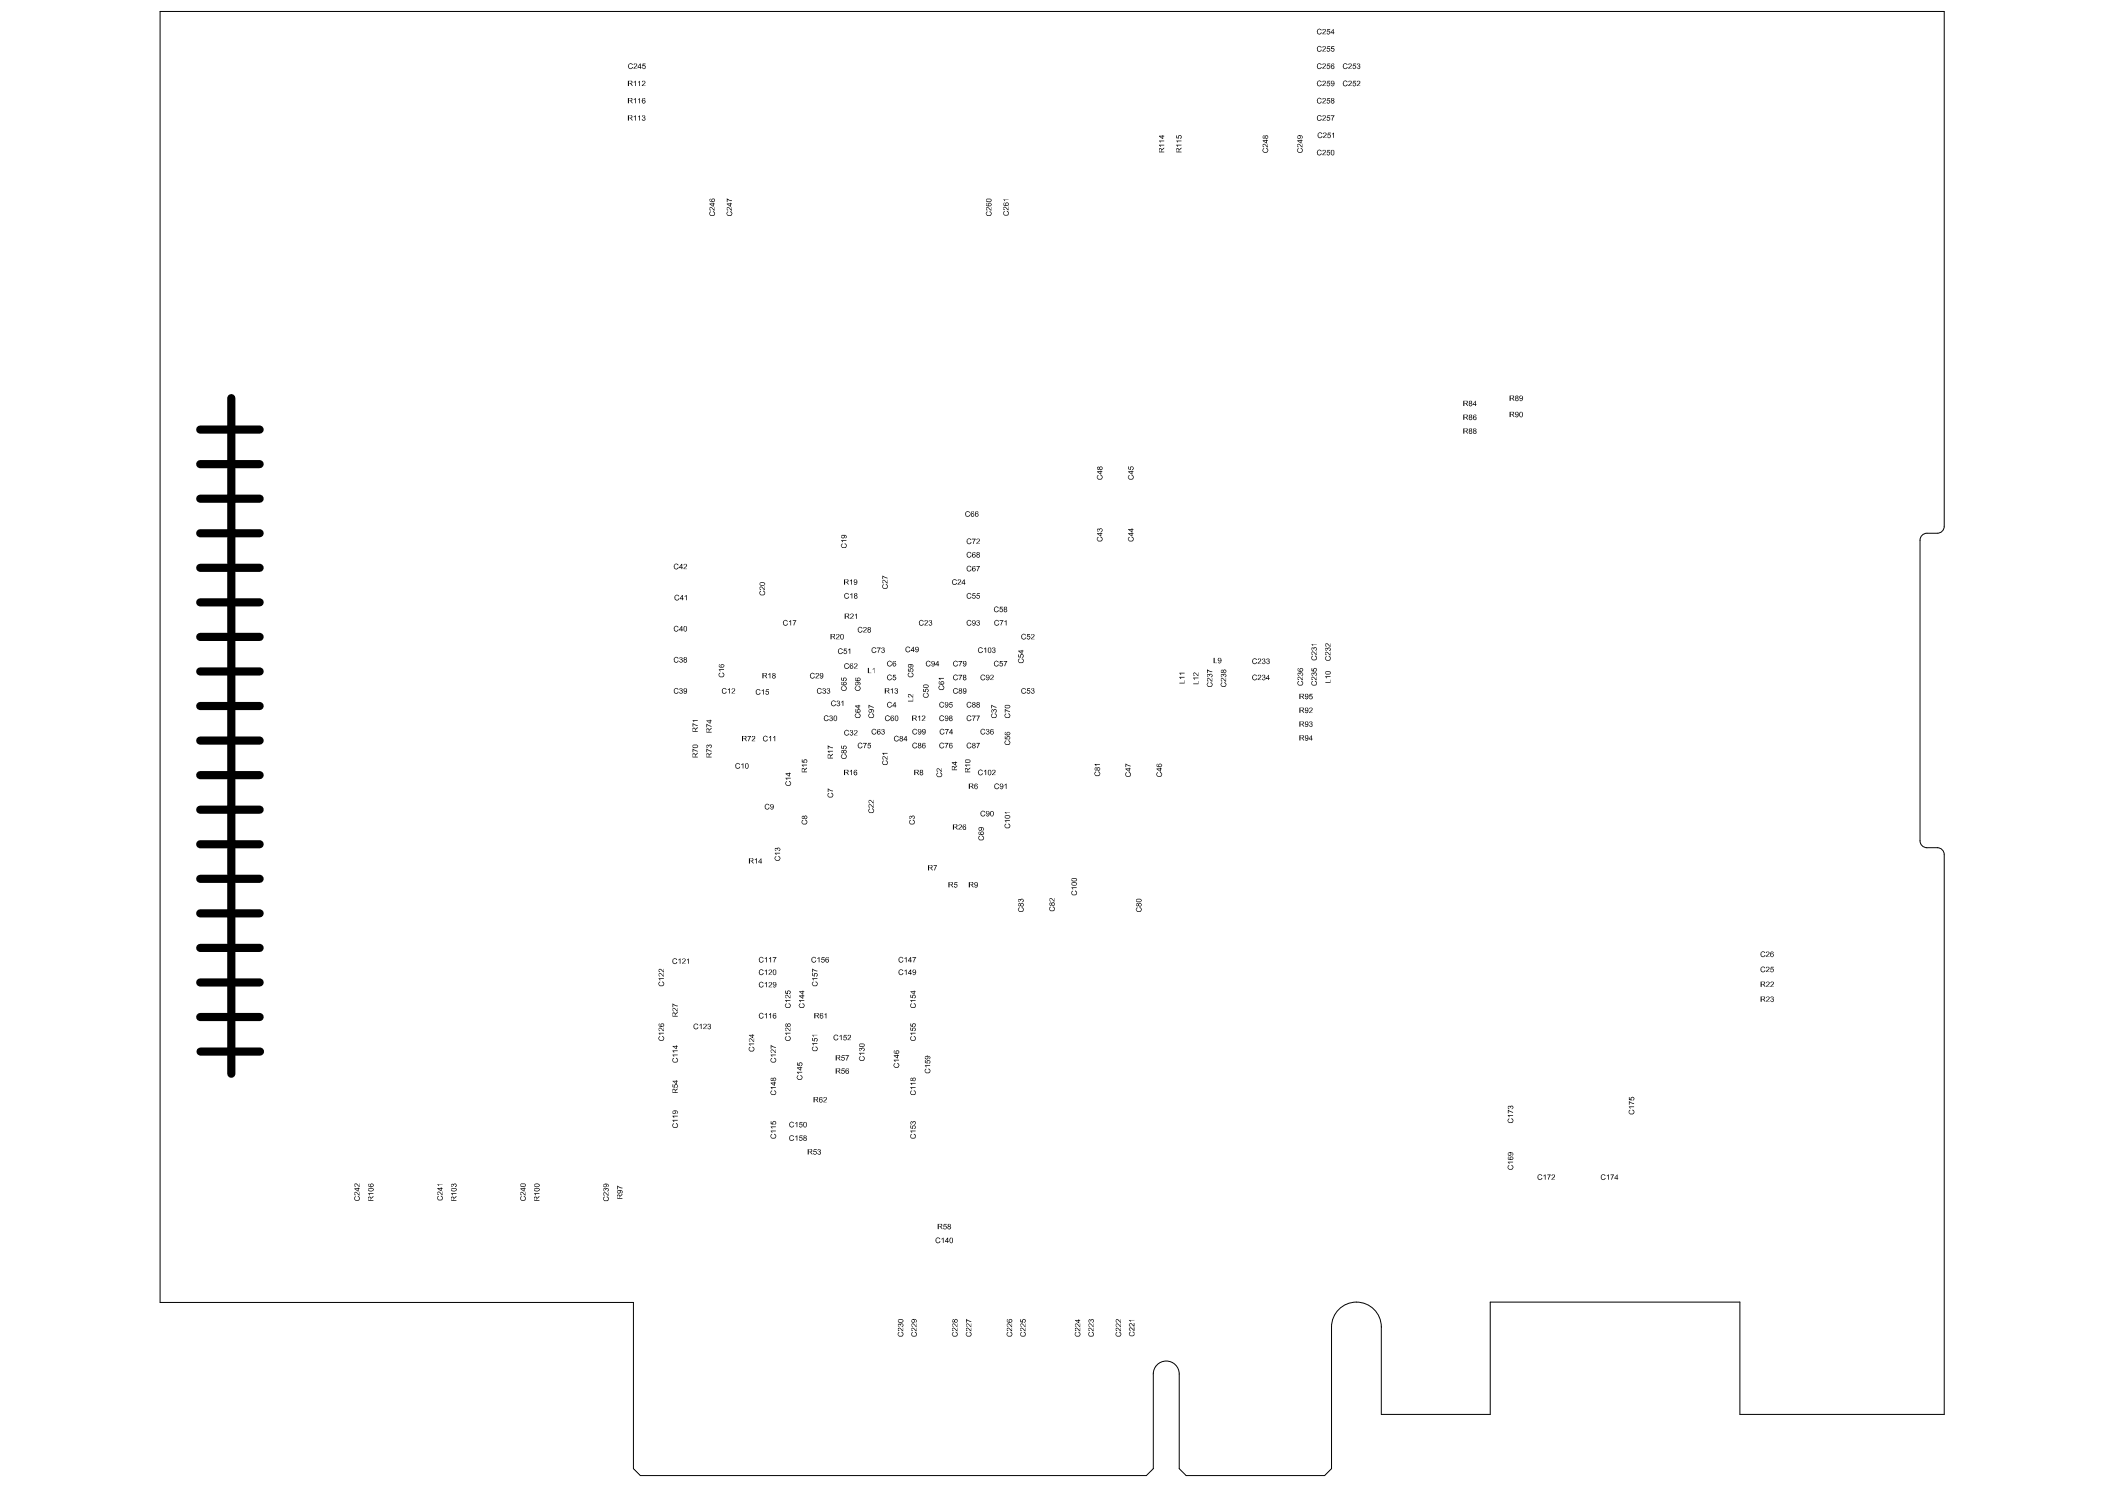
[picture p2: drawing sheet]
<svg xmlns="http://www.w3.org/2000/svg" width="297mm" height="210mm" viewBox="0 0 297 210" stroke-linecap="round" stroke-linejoin="round" font-family="sans-serif">
<g fill="none" stroke="#000" stroke-width="1.2">
<path d="M32.6 56.2v95.3M28.2 75.2h8.4M28.2 70.3h8.4M28.2 65.5h8.4M28.2 60.6h8.4M28.2 89.8h8.4M28.2 94.7h8.4M28.2 99.6h8.4M28.2 85h8.4M28.2 80.1h8.4M28.2 119.1h8.4M28.2 104.5h8.4"/>
<path d="M28.2 109.3h8.4M28.2 114.2h8.4M28.2 124h8.4M28.2 128.8h8.4M28.2 133.7h8.4M28.2 138.6h8.4M28.2 143.5h8.4M28.3 148.3h8.4"/>
</g>
<g fill="#000">
<path d="M88.7 9.1a.31 .31 0 0 1 .3-.2 .31 .31 0 0 1 .3 .3h-.1a.28 .28 0 0 0-.4-.1 .28 .28 0 0 0 0 .4l.1 .1h.2l.1-.1h.1a.39 .39 0 0 1-.5 .2 .39 .39 0 0 1-.1-.6zM89.4 9a.26 .26 0 0 1 .5 .1 .26 .26 0 0 1-.2 .4l-.2 .1 .4 .1h-.5l.3-.3a.16 .16 0 0 0 .1-.3 .15 .15 0 0 0-.3 0l-.1 .1zM89.4 16.4l.3-.1v.7h-.1v-.6l-.1 .1zM89.4 14l.3-.2v.8h-.1v-.6l-.1 .1zM89.4 11.5l.3-.1v.7h-.1v-.6l-.1 .1zM90.1 16.4l.2-.1v.7h-.1v-.6l-.1 .1zM90.1 14l.2-.2v.8h-.1v-.6l-.1 .1zM90.1 11.5l.2-.1v.7h-.1v-.6l-.1 .1zM90.7 16.3h.2l.1 .1v.2h-.1a.24 .24 0 0 1 0 .4 .24 .24 0 0 1-.3-.2h.1a.14 .14 0 0 0 .2 .1 .14 .14 0 0 0 .1-.2 .14 .14 0 0 0-.2 0v-.1a.11 .11 0 0 0 .1-.1 .11 .11 0 0 0-.1-.2 .11 .11 0 0 0-.1 .2h-.1zM90.6 11.5a.26 .26 0 0 1 .4 0 .26 .26 0 0 1-.2 .4l-.1 .2h.4h-.5l.2-.3a.2 .2 0 0 0 .2-.2 .2 .2 0 0 0-.2-.1l-.1 .1h-.1zM90.7 9h.4v.1h-.3v.2a.24 .24 0 0 1 .3 .1 .24 .24 0 0 1-.1 .3 .24 .24 0 0 1-.3-.1l-.1-.1h.1a.16 .16 0 0 0 .2 .1 .16 .16 0 0 0 .1-.2 .16 .16 0 0 0-.2-.1l-.2 .1zM163.5 19.8h.8v.1h-.6l.1 .1-.1 .1z"/>
<path d="M166 19.1h.1v.3h.2a.26 .26 0 0 1 .1-.3 .26 .26 0 0 1 .3 .1 .26 .26 0 0 1-.1 .3l-.1-.1a.17 .17 0 0 0 .1-.2 .17 .17 0 0 0-.2-.1 .17 .17 0 0 0-.1 .3l.1 .1h-.4zM166 19.8h.7v.1h-.6l.1 .1-.1 .1zM185.8 11.5h.1a.31 .31 0 0 1 .3-.1 .31 .31 0 0 1 .3 .2h-.1a.28 .28 0 0 0-.4-.1 .28 .28 0 0 0-.1 .4l.2 .2h.2l.1-.2h.1a.39 .39 0 0 1-.5 .2 .39 .39 0 0 1-.2-.6zM185.8 14h.1a.31 .31 0 0 1 .3-.2 .31 .31 0 0 1 .3 .2h-.1a.28 .28 0 0 0-.4 0 .28 .28 0 0 0-.1 .4l.2 .1h.2l.1-.2h.1a.39 .39 0 0 1-.5 .2 .39 .39 0 0 1-.2-.5zM185.8 16.4h.1a.31 .31 0 0 1 .3-.2 .31 .31 0 0 1 .3 .3h-.1a.28 .28 0 0 0-.4-.1 .28 .28 0 0 0-.1 .4l.2 .2h.2l.1-.2h.1a.39 .39 0 0 1-.5 .2 .39 .39 0 0 1-.2-.6zM185.8 9.1h.1a.31 .31 0 0 1 .3-.2 .31 .31 0 0 1 .3 .3h-.1a.28 .28 0 0 0-.4-.1 .28 .28 0 0 0-.1 .4l.2 .1h.2l.1-.1h.1a.39 .39 0 0 1-.5 .2 .39 .39 0 0 1-.2-.6zM185.8 6.7h.1a.31 .31 0 0 1 .3-.2 .31 .31 0 0 1 .3 .2h-.1a.28 .28 0 0 0-.4 0 .28 .28 0 0 0-.1 .4l.2 .1h.2l.1-.2h.1a.39 .39 0 0 1-.5 .2 .39 .39 0 0 1-.2-.5zM185.8 4.2h.1a.31 .31 0 0 1 .3-.2 .31 .31 0 0 1 .3 .3h-.1a.28 .28 0 0 0-.4-.1 .28 .28 0 0 0-.1 .4l.2 .2h.2l.1-.2h.1a.39 .39 0 0 1-.5 .2 .39 .39 0 0 1-.2-.6zM185.9 18.9h.1a.31 .31 0 0 1 .3-.2 .31 .31 0 0 1 .3 .2h-.1a.28 .28 0 0 0-.4 0 .28 .28 0 0 0-.1 .3l.2 .2h.2l.1-.2h.1a.39 .39 0 0 1-.5 .2 .39 .39 0 0 1-.2-.5zM186.6 11.5a.26 .26 0 0 1 .4 0 .26 .26 0 0 1-.1 .4l-.2 .2h.4h-.5l.3-.3a.15 .15 0 0 0 .1-.2 .16 .16 0 0 0-.3-.1l-.1 .1zM186.6 13.9a.26 .26 0 0 1 .4 0 .26 .26 0 0 1-.1 .4l-.2 .2 .4 .1h-.5l.3-.4a.15 .15 0 0 0 .1-.2 .15 .15 0 0 0-.3 0h-.1zM186.6 16.3a.26 .26 0 0 1 .4 .1 .26 .26 0 0 1-.1 .4l-.2 .2h.4h-.5l.3-.3a.16 .16 0 0 0 .1-.3 .15 .15 0 0 0-.3 0l-.1 .1z"/>
<path d="M186.6 9a.26 .26 0 0 1 .4 .1 .26 .26 0 0 1-.1 .4l-.2 .1 .4 .1h-.5l.3-.3a.16 .16 0 0 0 .1-.3 .15 .15 0 0 0-.3 0l-.1 .1zM186.6 6.6a.26 .26 0 0 1 .4 0 .26 .26 0 0 1-.1 .4l-.2 .2 .4 .1h-.5l.3-.4a.15 .15 0 0 0 .1-.2 .15 .15 0 0 0-.3 0h-.1zM186.6 4.1a.26 .26 0 0 1 .4 .1 .26 .26 0 0 1-.1 .4l-.2 .2h.4h-.5l.3-.3a.15 .15 0 0 0 .1-.2 .16 .16 0 0 0-.3-.1l-.1 .1zM186.7 18.8a.26 .26 0 0 1 .4 0 .26 .26 0 0 1-.1 .4l-.2 .2h.4h-.5l.3-.3a.15 .15 0 0 0 .1-.2 .15 .15 0 0 0-.3 0h-.1zM187.3 11.4h.4v.1h-.3l-.1 .2a.26 .26 0 0 1 .4 .1 .26 .26 0 0 1-.1 .4 .26 .26 0 0 1-.4-.3h.1a.18 .18 0 0 0 .3 .1 .18 .18 0 0 0 0-.3 .18 .18 0 0 0-.3 .1h-.1zM187.3 13.8h.4v.1h-.3l-.1 .2a.26 .26 0 0 1 .4 .1 .26 .26 0 0 1-.1 .4 .26 .26 0 0 1-.4-.2h.1a.18 .18 0 0 0 .3 0 .18 .18 0 0 0 0-.2 .18 .18 0 0 0-.3 0h-.1zM187.3 16.3h.4v.1h-.3l-.1 .2a.26 .26 0 0 1 .4 .1 .26 .26 0 0 1-.1 .3 .26 .26 0 0 1-.4-.2h.1a.18 .18 0 0 0 .3 .1 .18 .18 0 0 0 0-.3 .18 .18 0 0 0-.3 .1h-.1zM187.3 9h.4v.1h-.3l-.1 .2a.26 .26 0 0 1 .4 0 .26 .26 0 0 1-.1 .4 .26 .26 0 0 1-.4-.2h.1a.18 .18 0 0 0 .3 .1 .18 .18 0 0 0 0-.3 .18 .18 0 0 0-.3 .1h-.1zM187.3 6.5h.4v.1h-.3l-.1 .2a.26 .26 0 0 1 .4 .1 .26 .26 0 0 1-.1 .4 .26 .26 0 0 1-.4-.2h.1a.18 .18 0 0 0 .3 0 .18 .18 0 0 0 0-.2 .18 .18 0 0 0-.3 0h-.1zM187.3 4.1h.4v.1h-.3l-.1 .2a.26 .26 0 0 1 .4 .1 .26 .26 0 0 1-.1 .3 .26 .26 0 0 1-.4-.2h.1a.18 .18 0 0 0 .3 .1 .18 .18 0 0 0 0-.3 .18 .18 0 0 0-.3 .1h-.1zM187.4 18.7h.4v.1h-.3l-.1 .2a.26 .26 0 0 1 .4 .1 .26 .26 0 0 1-.1 .4 .26 .26 0 0 1-.4-.3h.1a.18 .18 0 0 0 .3 .1 .18 .18 0 0 0 0-.3 .18 .18 0 0 0-.3 .1h-.1zM188 18.9l.2-.2v.7h-.1v-.5l-.1 .1z"/>
<path d="M187.9 6.5h.4v.1h-.3l-.1 .2a.24 .24 0 0 1 .4 .1 .24 .24 0 0 1-.1 .3 .24 .24 0 0 1-.4 0v-.1h.1a.16 .16 0 0 0 .2 .1 .16 .16 0 0 0 .1-.2 .16 .16 0 0 0-.2-.1h-.2zM187.8 16.3h.5l-.2 .4-.1 .3h-.1v-.2l.3-.4h-.4zM189.5 9.1h.1a.31 .31 0 0 1 .3-.2 .31 .31 0 0 1 .2 .3h-.1a.28 .28 0 0 0-.3-.1 .28 .28 0 0 0-.1 .4l.1 .1h.2l.1-.1h.2a.39 .39 0 0 1-.6 .2 .39 .39 0 0 1-.1-.6zM189.5 11.5h.1a.31 .31 0 0 1 .3-.1 .31 .31 0 0 1 .2 .2h-.1a.28 .28 0 0 0-.3-.1 .28 .28 0 0 0-.1 .4l.1 .2h.2l.1-.2h.2a.39 .39 0 0 1-.6 .2 .39 .39 0 0 1-.1-.6zM190.3 9a.26 .26 0 0 1 .4 .1 .26 .26 0 0 1-.2 .4l-.1 .1 .4 .1h-.6l.3-.3a.16 .16 0 0 0 .1-.3 .15 .15 0 0 0-.2 0l-.2 .1zM190.3 11.5a.26 .26 0 0 1 .4 0 .26 .26 0 0 1-.2 .4l-.1 .2h.4h-.6l.3-.3a.15 .15 0 0 0 .1-.2 .15 .15 0 0 0-.2-.1l-.2 .1zM191 9h.4v.1h-.4v.2a.26 .26 0 0 1 .4 0 .26 .26 0 0 1-.2 .4 .26 .26 0 0 1-.3-.2h.1a.18 .18 0 0 0 .2 .1 .18 .18 0 0 0 0-.3 .18 .18 0 0 0-.2 .1h-.1zM191 11.4h.4v.1h-.4v.2a.26 .26 0 0 1 .4 .1 .26 .26 0 0 1-.2 .4 .26 .26 0 0 1-.3-.3h.1a.18 .18 0 0 0 .2 .1 .18 .18 0 0 0 0-.3 .18 .18 0 0 0-.2 .1h-.1zM191.5 9a.22 .22 0 0 1 .3 0 .22 .22 0 0 1 0 .3l.2 .2a.27 .27 0 0 1-.3 .2 .27 .27 0 0 1-.2-.2h.1a.16 .16 0 0 0 .1 .2 .16 .16 0 0 0 .2-.2 .16 .16 0 0 0-.2-.1v-.1a.12 .12 0 0 0 .1-.2 .12 .12 0 0 0-.1-.1 .12 .12 0 0 0-.1 .2h-.1zM191.5 11.5a.27 .27 0 0 1 .4 0 .27 .27 0 0 1-.2 .4l-.1 .2h.3h-.4l.1-.2a.31 .31 0 0 0 .1-.4l-.2 .1zM100.1 29.9l.1-.1 .1 .1a.26 .26 0 0 0 0 .4 .26 .26 0 0 0 .4 0l.1-.1v-.2l-.2-.1v-.1a.39 .39 0 0 1 .2 .6 .39 .39 0 0 1-.7-.1zM100.1 29.3h.1a.3 .3 0 0 1 .5 .2l.1 .1 .1-.4v.5l-.4-.3a.16 .16 0 0 0-.2-.1 .16 .16 0 0 0 0 .3v.1l-.2-.1z"/>
<path d="M102.6 29.9l.1-.1 .1 .1a.26 .26 0 0 0-.1 .4 .26 .26 0 0 0 .4 0h.1v-.3l-.2-.1v-.1a.39 .39 0 0 1 .2 .6 .39 .39 0 0 1-.6-.1zM102.6 29.3a.3 .3 0 0 1 .5 .2l.1 .1 .1-.4v.5l-.4-.3a.16 .16 0 0 0-.2-.1 .16 .16 0 0 0 0 .3l.1 .1-.2-.1zM102.6 28l.3 .2 .4 .1v.1l-.5-.1-.1-.2v.4h-.1zM139.2 29.9v-.1l.1 .1a.26 .26 0 0 0 0 .4 .26 .26 0 0 0 .4 0h.1v-.3l-.2-.1v-.1a.39 .39 0 0 1 .2 .6 .39 .39 0 0 1-.6-.1zM139.2 29.3a.3 .3 0 0 1 .5 .2l.1 .1 .1-.4v.5l-.4-.3a.16 .16 0 0 0-.2-.1 .16 .16 0 0 0 0 .3v.1l-.1-.1zM141.6 29.9l.1-.1 .1 .1a.26 .26 0 0 0-.1 .4 .26 .26 0 0 0 .4 0h.1l.1-.3-.2-.1v-.2a.39 .39 0 0 1 .1 .7 .39 .39 0 0 1-.6-.2zM141.6 29.2a.3 .3 0 0 1 .5 .2l.2 .1v-.4v.6l-.3-.3a.16 .16 0 0 0-.3-.1 .16 .16 0 0 0 0 .2l.1 .1h-.2zM141.6 28.1l.7 .1h-.6l.1 .1-.1 .1zM163.5 20.4h.8v.1h-.6l.1 .1-.1 .1zM166 20.4h.7v.1h-.6l.1 .1-.1 .1zM178.2 21l.1-.1 .1 .1a.26 .26 0 0 0-.1 .4 .26 .26 0 0 0 .4 0h.1l.1-.3-.2-.1v-.1a.39 .39 0 0 1 .1 .6 .39 .39 0 0 1-.6-.2zM178.2 20.4a.3 .3 0 0 1 .5 .2l.2 .1v-.4v.5l-.3-.3a.16 .16 0 0 0-.3-.1 .16 .16 0 0 0 0 .3l.1 .1-.2-.1z"/>
<path d="M183.1 21l.1-.1 .1 .1a.26 .26 0 0 0-.1 .4 .26 .26 0 0 0 .4 0h.1v-.3l-.1-.1v-.1a.39 .39 0 0 1 .1 .6 .39 .39 0 0 1-.6-.2zM183.1 20.4a.3 .3 0 0 1 .5 .2l.1 .1 .1-.4v.5l-.3-.3a.16 .16 0 0 0-.3-.1 .16 .16 0 0 0 0 .3l.1 .1-.2-.1zM185.8 21.3h.1a.31 .31 0 0 1 .3-.2 .31 .31 0 0 1 .3 .2h-.1a.28 .28 0 0 0-.4 0 .28 .28 0 0 0-.1 .4l.2 .1h.2l.1-.2h.1a.39 .39 0 0 1-.5 .3 .39 .39 0 0 1-.2-.6zM186.6 21.2a.26 .26 0 0 1 .4 .1 .26 .26 0 0 1-.1 .3l-.2 .2 .4 .1h-.5l.3-.4a.15 .15 0 0 0 .1-.2 .15 .15 0 0 0-.3 0h-.1zM187.3 21.2h.4h-.3l-.1 .2a.26 .26 0 0 1 .4 .1 .26 .26 0 0 1-.1 .4 .26 .26 0 0 1-.4-.2h.1a.18 .18 0 0 0 .3 .1 .18 .18 0 0 0 0-.3 .18 .18 0 0 0-.3 0h-.1zM95.1 79.7a.31 .31 0 0 1 .4-.2 .31 .31 0 0 1 .2 .2h-.1a.28 .28 0 0 0-.4 0 .28 .28 0 0 0 0 .4l.1 .1h.2l.1-.2h.2a.39 .39 0 0 1-.6 .3 .39 .39 0 0 1-.1-.6zM96.5 79.6a.27 .27 0 0 1 .4 .1 .27 .27 0 0 1-.2 .4l-.1 .1 .3 .1h-.5l.2-.2a.3 .3 0 0 0 .2-.5h-.2v.1zM118.7 76.8l.1-.1 .1 .1a.26 .26 0 0 0-.1 .4 .26 .26 0 0 0 .4 0l.2-.1v-.2l-.2-.1v-.2a.39 .39 0 0 1 .1 .7 .39 .39 0 0 1-.6-.2zM118.7 76.2h.7v.1h-.5l.1 .1-.1 .1zM136.2 72.3h.1a.31 .31 0 0 1 .3-.2 .31 .31 0 0 1 .3 .2h-.1a.28 .28 0 0 0-.4 0 .28 .28 0 0 0-.1 .4l.2 .1h.2l.1-.2h.1a.39 .39 0 0 1-.5 .2 .39 .39 0 0 1-.2-.5zM136.4 76.1h.1a.31 .31 0 0 1 .3-.2 .31 .31 0 0 1 .3 .3h-.1a.28 .28 0 0 0-.4-.1 .28 .28 0 0 0-.1 .4l.2 .2h.2l.1-.2h.1a.39 .39 0 0 1-.5 .2 .39 .39 0 0 1-.2-.6zM136.4 78h.1a.31 .31 0 0 1 .3-.2 .31 .31 0 0 1 .3 .3h-.1a.28 .28 0 0 0-.4-.1 .28 .28 0 0 0-.1 .4l.2 .2h.2l.1-.2h.1a.39 .39 0 0 1-.5 .2 .39 .39 0 0 1-.2-.6z"/>
<path d="M136.4 80h.1a.31 .31 0 0 1 .3-.2 .31 .31 0 0 1 .3 .2h-.1a.28 .28 0 0 0-.4 0 .28 .28 0 0 0-.1 .4l.2 .1h.2l.1-.2h.1a.39 .39 0 0 1-.5 .3 .39 .39 0 0 1-.2-.6zM137.2 76h.5l-.2 .3-.1 .4h-.1v-.2l.2-.4h-.3zM137.8 76.1a.27 .27 0 0 1 .5 0 .27 .27 0 0 1-.3 .4l-.1 .2h.4h-.6l.2-.2a.3 .3 0 0 0 .2-.5h-.2v.2zM137.8 79.8h.5l-.3 .8h-.1v-.2l.3-.5h-.4zM154.8 67.1l.1-.1 .1 .1a.26 .26 0 0 0-.1 .4 .26 .26 0 0 0 .5 0l.1-.3-.2-.1v-.1a.39 .39 0 0 1 .2 .6 .39 .39 0 0 1-.7-.1zM154.8 75.8l.1-.1 .1 .1a.26 .26 0 0 0-.1 .4 .26 .26 0 0 0 .5 0l.1-.3-.2-.1v-.1a.39 .39 0 0 1 .2 .6 .39 .39 0 0 1-.7-.1zM154.8 74.6h.3l.1 .1a.24 .24 0 0 1 .4-.1 .24 .24 0 0 1-.2 .4v-.1a.15 .15 0 0 0 .1-.2 .15 .15 0 0 0-.2-.1 .15 .15 0 0 0-.1 .2l-.1-.1a.14 .14 0 0 0-.2 0 .14 .14 0 0 0 0 .1 .14 .14 0 0 0 .1 .1v.1l-.2-.1zM159.2 67.1l.1-.1 .1 .1a.26 .26 0 0 0-.1 .4 .26 .26 0 0 0 .4 0h.1l.1-.3-.2-.1v-.1a.39 .39 0 0 1 .1 .6 .39 .39 0 0 1-.6-.1zM159.2 75.8l.1-.1 .1 .1a.26 .26 0 0 0-.1 .4 .26 .26 0 0 0 .4 0l.2-.1v-.2l-.2-.1v-.1a.39 .39 0 0 1 .1 .6 .39 .39 0 0 1-.6-.1zM159.2 65.8h.1v.3l.2 .1a.26 .26 0 0 1 .1-.4 .26 .26 0 0 1 .4 .1 .26 .26 0 0 1-.3 .4v-.1a.18 .18 0 0 0 .2-.2 .18 .18 0 0 0-.3-.1 .18 .18 0 0 0-.1 .2l.1 .2-.4-.1zM95.1 88.5a.31 .31 0 0 1 .4-.2 .31 .31 0 0 1 .2 .2h-.1a.28 .28 0 0 0-.4 0 .28 .28 0 0 0 0 .4l.1 .1h.2l.1-.2h.2a.39 .39 0 0 1-.6 .2 .39 .39 0 0 1-.1-.5zM95.1 97.2a.31 .31 0 0 1 .4-.2 .31 .31 0 0 1 .2 .3h-.1a.28 .28 0 0 0-.4-.1 .28 .28 0 0 0 0 .4l.1 .2h.2l.1-.2h.2a.39 .39 0 0 1-.6 .2 .39 .39 0 0 1-.1-.6z"/>
<path d="M95.1 92.9a.31 .31 0 0 1 .4-.2 .31 .31 0 0 1 .2 .2h-.1a.28 .28 0 0 0-.4 0 .28 .28 0 0 0 0 .3l.1 .2h.2l.1-.2h.2a.39 .39 0 0 1-.6 .2 .39 .39 0 0 1-.1-.5zM95.2 84.1a.31 .31 0 0 1 .4-.2 .31 .31 0 0 1 .2 .2h-.1a.28 .28 0 0 0-.4 0 .28 .28 0 0 0 0 .4l.1 .1h.2l.1-.2h.2a.39 .39 0 0 1-.6 .2 .39 .39 0 0 1-.1-.5zM95.9 97.1h.3a.18 .18 0 0 1 .1 .1 .18 .18 0 0 1-.1 .2 .25 .25 0 0 1 0 .5 .25 .25 0 0 1-.4-.3h.1a.15 .15 0 0 0 .2 .2 .15 .15 0 0 0 .1-.2 .15 .15 0 0 0-.2-.1v-.1a.14 .14 0 0 0 .2-.1 .14 .14 0 0 0-.1-.2 .14 .14 0 0 0-.1 .2h-.1zM95.9 92.7h.3a.18 .18 0 0 1 .1 .2 .18 .18 0 0 1-.1 .2 .24 .24 0 0 1 0 .4 .25 .25 0 0 1-.4-.3h.1a.15 .15 0 0 0 .2 .2 .15 .15 0 0 0 .1-.2 .15 .15 0 0 0-.2-.1v-.1a.14 .14 0 0 0 .2 0 .14 .14 0 0 0-.1-.2 .14 .14 0 0 0-.1 .1h-.1zM96.6 84.1l.3-.2v.8h-.1v-.6l-.1 .1zM101.4 95l.1-.1 .1 .1a.26 .26 0 0 0 0 .4 .26 .26 0 0 0 .4 0l.1-.1v-.2l-.2-.1v-.1a.39 .39 0 0 1 .2 .6 .39 .39 0 0 1-.7-.2zM101.4 94.4h.8v.1h-.6l.1 .1-.1 .1zM101.9 97.2a.31 .31 0 0 1 .3-.2 .31 .31 0 0 1 .3 .3h-.1a.28 .28 0 0 0-.4-.1 .28 .28 0 0 0 0 .4l.1 .2h.2l.1-.2h.2a.39 .39 0 0 1-.6 .2 .39 .39 0 0 1-.1-.6zM102.7 97.2l.3-.1v.7h-.1v-.6l-.1 .1zM103.2 97.2a.27 .27 0 0 1 .5 0 .27 .27 0 0 1-.3 .4l-.1 .2h.4h-.5l.1-.2a.3 .3 0 0 0 .2-.5h-.1l-.1 .2zM106.7 97.4a.31 .31 0 0 1 .3-.2 .31 .31 0 0 1 .3 .2h-.1a.28 .28 0 0 0-.4 0 .28 .28 0 0 0 0 .4l.1 .1h.2l.1-.2h.1a.39 .39 0 0 1-.5 .3 .39 .39 0 0 1-.1-.6zM107.2 83.4l.1-.1 .1 .1a.26 .26 0 0 0-.1 .4 .26 .26 0 0 0 .4 0l.2-.1v-.2l-.2-.1v-.1a.39 .39 0 0 1 .1 .6 .39 .39 0 0 1-.6-.1z"/>
<path d="M107.2 82.8a.3 .3 0 0 1 .5 .2l.2 .1v-.4v.6l-.3-.3a.18 .18 0 0 0-.3-.2 .16 .16 0 0 0 0 .3l.1 .1h-.2zM107.5 97.4l.3-.2v.8h-.1v-.6l-.1 .1zM108.1 97.2h.4v.1h-.3l-.1 .2a.26 .26 0 0 1 .4 .1 .26 .26 0 0 1-.1 .4 .26 .26 0 0 1-.4-.2h.1a.18 .18 0 0 0 .3 0 .18 .18 0 0 0 0-.2 .18 .18 0 0 0-.3 0h-.1zM108.4 95.1l.3-.1v.7h-.1v-.6l-.1 .1zM110.5 87.6h.1a.31 .31 0 0 1 .3-.2 .31 .31 0 0 1 .2 .3h-.1a.28 .28 0 0 0-.3-.1 .28 .28 0 0 0-.1 .4l.2 .2h.2v-.2h.2a.39 .39 0 0 1-.5 .2 .39 .39 0 0 1-.2-.6zM111.3 87.6l.3-.1v.7h-.1v-.6l-.1 .1zM111.9 87.5h.5l-.3 .7h-.1v-.1l.3-.5h-.4zM114.3 95.1h.1a.31 .31 0 0 1 .3-.2 .31 .31 0 0 1 .3 .2h-.1a.28 .28 0 0 0-.4 0 .28 .28 0 0 0-.1 .4l.2 .1h.2l.1-.2h.1a.39 .39 0 0 1-.5 .3 .39 .39 0 0 1-.2-.6zM115.1 95a.26 .26 0 0 1 .4 .1 .26 .26 0 0 1-.2 .3l-.1 .2 .4 .1h-.6l.3-.4a.15 .15 0 0 0 .1-.2 .15 .15 0 0 0-.2 0h-.2zM115.3 97.2a.31 .31 0 0 1 .4-.2 .31 .31 0 0 1 .2 .3h-.1a.28 .28 0 0 0-.4-.1 .28 .28 0 0 0 0 .4l.1 .2h.2l.1-.2h.2a.39 .39 0 0 1-.6 .2 .39 .39 0 0 1-.1-.6zM116.1 97.1h.3a.18 .18 0 0 1 .1 .1 .18 .18 0 0 1-.1 .2 .25 .25 0 0 1 0 .5 .25 .25 0 0 1-.4-.3h.1a.15 .15 0 0 0 .2 .2 .15 .15 0 0 0 .1-.2 .15 .15 0 0 0-.2-.1v-.1a.14 .14 0 0 0 .2-.1 .14 .14 0 0 0-.1-.2 .14 .14 0 0 0-.1 .2h-.1zM116.7 97.2a.23 .23 0 0 1 .3-.1 .23 .23 0 0 1 0 .3 .25 .25 0 0 1 0 .5 .24 .24 0 0 1-.3-.3h.1a.15 .15 0 0 0 .1 .2 .15 .15 0 0 0 .1-.2 .15 .15 0 0 0-.1-.1v-.1a.11 .11 0 0 0 .1-.1 .11 .11 0 0 0-.1-.1 .11 .11 0 0 0-.1 .1z"/>
<path d="M117.3 99a.31 .31 0 0 1 .4-.2 .31 .31 0 0 1 .2 .2h-.1a.28 .28 0 0 0-.4 0 .28 .28 0 0 0 0 .4l.1 .1h.2l.1-.2h.2a.39 .39 0 0 1-.6 .3 .39 .39 0 0 1-.1-.6zM118 89.5a.27 .27 0 0 1 .4 .1 .27 .27 0 0 1-.2 .4l-.1 .1 .4 .1h-.6l.1-.2a.38 .38 0 0 0 .3-.5h-.2v.1zM118.1 98.9h.3a.18 .18 0 0 1 .1 .1 .18 .18 0 0 1-.1 .2 .24 .24 0 0 1 0 .4 .24 .24 0 0 1-.4-.2h.1a.15 .15 0 0 0 .2 .1 .15 .15 0 0 0 .1-.2 .15 .15 0 0 0-.2-.1v-.1a.14 .14 0 0 0 .2 0 .14 .14 0 0 0-.1-.2 .14 .14 0 0 0-.1 .1h-.1zM118.3 91.6a.31 .31 0 0 1 .3-.2 .31 .31 0 0 1 .3 .3h-.1a.28 .28 0 0 0-.4-.1 .28 .28 0 0 0 0 .4l.1 .2h.2l.1-.2h.2a.39 .39 0 0 1-.6 .2 .39 .39 0 0 1-.1-.6zM118.7 96.9l.1-.1 .1 .1a.26 .26 0 0 0-.1 .4 .26 .26 0 0 0 .4 0l.2-.1v-.2l-.2-.1v-.1a.39 .39 0 0 1 .1 .6 .39 .39 0 0 1-.6-.2zM118.7 95.6h.1v.3l.2 .1a.26 .26 0 0 1 .1-.4 .26 .26 0 0 1 .4 .1 .26 .26 0 0 1-.3 .4v-.1a.18 .18 0 0 0 .2-.2 .18 .18 0 0 0-.3-.2 .18 .18 0 0 0 0 .3v.2l-.4-.1zM118.7 99l.3-.1v.7h-.1v-.6l-.1 .1zM119.1 93.7h.1a.31 .31 0 0 1 .3-.2 .31 .31 0 0 1 .3 .3h-.1a.28 .28 0 0 0-.4-.1 .28 .28 0 0 0-.1 .4l.2 .2h.2l.1-.2h.1a.39 .39 0 0 1-.5 .2 .39 .39 0 0 1-.2-.6zM119.1 91.5h.4v.1h-.3l-.1 .2a.24 .24 0 0 1 .4 .1 .24 .24 0 0 1-.1 .3 .24 .24 0 0 1-.3-.1v-.1a.16 .16 0 0 0 .2 .1 .16 .16 0 0 0 .1-.2 .16 .16 0 0 0-.3 0zM119.1 83.8h.1a.31 .31 0 0 1 .3-.2 .31 .31 0 0 1 .3 .3h-.1a.28 .28 0 0 0-.4-.1 .28 .28 0 0 0-.1 .4l.2 .2h.2l.1-.2h.1a.39 .39 0 0 1-.5 .2 .39 .39 0 0 1-.2-.6zM119.7 91.6l.3-.1v.7h-.1v-.6l-.1 .1zM120 86.7a.27 .27 0 0 1 .4 0 .27 .27 0 0 1-.2 .4l-.1 .1 .4 .1h-.6l.1-.1a.38 .38 0 0 0 .3-.6h-.2v.2z"/>
<path d="M119.9 81.9l.3-.2v.8h-.1v-.6l-.1 .1zM120 83.8l.3-.1v.7h-.1v-.6l-.1 .1zM120.7 96.9l.1-.1 .1 .1a.26 .26 0 0 0-.1 .4 .26 .26 0 0 0 .4 0l.1-.1v-.2l-.2-.1v-.1a.39 .39 0 0 1 .2 .6 .39 .39 0 0 1-.6-.2zM120.5 93.7a.27 .27 0 0 1 .5 0 .27 .27 0 0 1-.3 .4l-.1 .2h.4h-.5l.1-.2a.3 .3 0 0 0 .2-.5h-.1l-.1 .2zM120.7 86.7l.2-.1v.7h-.1v-.6l-.1 .1zM121.1 88.6a.31 .31 0 0 1 .3-.2 .31 .31 0 0 1 .3 .3h-.1a.28 .28 0 0 0-.4-.1 .28 .28 0 0 0-.1 .4l.2 .2h.2l.1-.2h.1a.39 .39 0 0 1-.5 .2 .39 .39 0 0 1-.1-.6zM121.8 88.5a.26 .26 0 0 1 .5 .1 .26 .26 0 0 1-.2 .4l-.2 .2h.4h-.5l.3-.3a.16 .16 0 0 0 .1-.3 .15 .15 0 0 0-.3 0l-.1 .1zM122.5 94.2h.1v.7l.4 .1h-.5zM122.6 99.4l.7 .3v.1h-.3l-.3-.3v.4h-.1zM123 91.5h.1a.31 .31 0 0 1 .3-.2 .31 .31 0 0 1 .2 .2h-.1a.28 .28 0 0 0-.4 0 .28 .28 0 0 0 0 .4l.1 .1h.2l.1-.2h.2a.39 .39 0 0 1-.6 .3 .39 .39 0 0 1-.1-.6zM123.1 94.4l.3-.2v.8l-.1-.6-.1 .1zM123.7 91.3h.6l-.3 .6v.2h-.1v-.2l.2-.5h-.4z"/>
<path d="M124.5 82.5l.1-.1 .1 .1a.26 .26 0 0 0 0 .4 .26 .26 0 0 0 .4 0l.1-.1v-.2l-.2-.1v-.1a.39 .39 0 0 1 .2 .6 .39 .39 0 0 1-.7-.1zM124.5 81.9h.1a.3 .3 0 0 1 .5 .2l.1 .1v-.4v.5l-.3-.3a.16 .16 0 0 0-.2-.1 .16 .16 0 0 0 0 .3v.1l-.2-.1zM124.5 81.2l.7 .3v.1l-.2-.1-.4-.2v.4h-.1zM124.4 91.4a.23 .23 0 0 1 .3-.1 .23 .23 0 0 1 .1 .4h-.1a.24 .24 0 0 1 0 .4 .24 .24 0 0 1-.3-.2h.1a.15 .15 0 0 0 .1 .1 .15 .15 0 0 0 .2-.2 .15 .15 0 0 0-.2-.1v-.1a.11 .11 0 0 0 .1-.1 .11 .11 0 0 0-.1-.1 .11 .11 0 0 0-.1 .1zM125.2 93.4a.31 .31 0 0 1 .4-.2 .31 .31 0 0 1 .2 .2h-.1a.28 .28 0 0 0-.4 0 .28 .28 0 0 0 0 .4l.1 .1h.2l.1-.2h.2a.39 .39 0 0 1-.6 .3 .39 .39 0 0 1-.1-.6zM125.2 95.3a.31 .31 0 0 1 .4-.2 .31 .31 0 0 1 .2 .3h-.1a.28 .28 0 0 0-.4-.1 .28 .28 0 0 0 0 .4l.1 .2h.2l.1-.2h.2a.39 .39 0 0 1-.6 .2 .39 .39 0 0 1-.1-.6zM125.2 99.2a.31 .31 0 0 1 .4-.2 .31 .31 0 0 1 .2 .2h-.1a.28 .28 0 0 0-.4 0 .28 .28 0 0 0 0 .4l.1 .1h.2l.1-.2h.2a.39 .39 0 0 1-.6 .3 .39 .39 0 0 1-.1-.6zM125.7 97.2l.3-.1v.7h-.1v-.6l-.1 .1zM126 95.2h.4v.1h-.3v.2a.24 .24 0 0 1 .3 .1 .24 .24 0 0 1-.1 .3 .24 .24 0 0 1-.3-.1v-.1a.16 .16 0 0 0 .2 .1 .16 .16 0 0 0 .1-.2 .16 .16 0 0 0-.2 0h-.1zM126.3 97.1a.22 .22 0 0 1 .3 0 .22 .22 0 0 1 0 .3l.2 .2a.27 .27 0 0 1-.3 .3 .27 .27 0 0 1-.3-.3h.1a.16 .16 0 0 0 .2 .2 .16 .16 0 0 0 .1-.2 .16 .16 0 0 0-.2-.1v-.1a.12 .12 0 0 0 .2-.1 .14 .14 0 0 0-.2-.2 .12 .12 0 0 0-.1 .2h-.1zM128.1 95l.1-.1 .1 .1a.26 .26 0 0 0 0 .4 .26 .26 0 0 0 .4 0h.1v-.3l-.2-.1v-.1a.39 .39 0 0 1 .2 .6 .39 .39 0 0 1-.7-.2zM128.1 98a.49 .49 0 0 1 .7 .3l.1-.4v.5l-.2-.1a.3 .3 0 0 0-.5-.2l.1 .3-.2-.1z"/>
<path d="M127.8 91.4a.31 .31 0 0 1 .3-.2 .31 .31 0 0 1 .3 .2h-.1a.28 .28 0 0 0-.4 0 .28 .28 0 0 0 0 .4l.1 .1h.2l.1-.2h.2a.39 .39 0 0 1-.6 .3 .39 .39 0 0 1-.1-.6zM128.1 94.3h.1v.3l.2 .1a.26 .26 0 0 1 .1-.4 .26 .26 0 0 1 .4 .1 .26 .26 0 0 1-.2 .4v-.1a.18 .18 0 0 0 .1-.2 .18 .18 0 0 0-.3-.1 .18 .18 0 0 0 0 .3v.1l-.4-.1zM128.1 98.9h.7l.1-.4v.4h-.8zM129.7 87.6a.31 .31 0 0 1 .3-.2 .31 .31 0 0 1 .3 .3h-.1a.28 .28 0 0 0-.4-.1 .28 .28 0 0 0 0 .4l.1 .2h.2l.1-.2h.2a.39 .39 0 0 1-.6 .2 .39 .39 0 0 1-.1-.6zM130.3 97.9l.1-.1 .1 .1a.26 .26 0 0 0-.1 .4 .26 .26 0 0 0 .4 0l.2-.1v-.2l-.2-.1v-.2a.39 .39 0 0 1 .1 .7 .39 .39 0 0 1-.6-.2zM130.3 97.2h.1v.3h.2a.26 .26 0 0 1 .1-.3 .26 .26 0 0 1 .3 .1 .26 .26 0 0 1-.1 .3h-.1a.18 .18 0 0 0 .2-.3 .18 .18 0 0 0-.3 0 .18 .18 0 0 0 0 .2v.1h-.4zM130.5 87.5a.26 .26 0 0 1 .4 .1 .26 .26 0 0 1-.2 .4l-.1 .2h.4h-.6l.3-.3a.15 .15 0 0 0 .1-.2 .15 .15 0 0 0-.2-.1l-.2 .1zM130.7 93.4a.31 .31 0 0 1 .3-.2 .31 .31 0 0 1 .3 .2h-.1a.28 .28 0 0 0-.4 0 .28 .28 0 0 0 0 .4l.1 .1h.2l.1-.2h.1a.39 .39 0 0 1-.5 .3 .39 .39 0 0 1-.1-.6zM131.1 87.6a.23 .23 0 0 1 .3-.1 .23 .23 0 0 1 0 .3 .25 .25 0 0 1 0 .5 .24 .24 0 0 1-.3-.3h.1a.15 .15 0 0 0 .1 .2 .15 .15 0 0 0 .1-.2 .15 .15 0 0 0-.2-.1v-.1a.11 .11 0 0 0 .2-.1 .11 .11 0 0 0-.1-.1 .11 .11 0 0 0-.1 .1zM132.5 96.8l.1-.1 .1 .1a.26 .26 0 0 0-.1 .4 .26 .26 0 0 0 .4 0l.2-.1v-.2l-.2-.1v-.1a.39 .39 0 0 1 .1 .6 .39 .39 0 0 1-.6-.2zM132.6 99.2a.31 .31 0 0 1 .3-.2 .31 .31 0 0 1 .3 .2h-.1a.28 .28 0 0 0-.4 0 .28 .28 0 0 0 0 .4l.1 .1h.2l.1-.2h.1a.39 .39 0 0 1-.5 .3 .39 .39 0 0 1-.1-.6zM132.5 95.6h.7v.1h-.6l.1 .1-.1 .1z"/>
<path d="M134 99h.4v.1h-.3l-.1 .2a.26 .26 0 0 1 .4 .1 .26 .26 0 0 1-.1 .4 .26 .26 0 0 1-.4-.2h.1a.18 .18 0 0 0 .3 0 .18 .18 0 0 0 0-.2 .18 .18 0 0 0-.3 0h-.1zM134.4 81.9a.31 .31 0 0 1 .3-.2 .31 .31 0 0 1 .3 .2h-.1a.28 .28 0 0 0-.4 0 .28 .28 0 0 0 0 .4l.1 .1h.2l.1-.2h.2a.39 .39 0 0 1-.6 .3 .39 .39 0 0 1-.1-.6zM134.5 97.2h.1a.31 .31 0 0 1 .3-.2 .31 .31 0 0 1 .3 .3h-.1a.28 .28 0 0 0-.4-.1 .28 .28 0 0 0-.1 .4l.2 .2h.2l.1-.2h.1a.39 .39 0 0 1-.5 .2 .39 .39 0 0 1-.2-.6zM134.5 93.4h.1a.31 .31 0 0 1 .3-.2 .31 .31 0 0 1 .3 .2h-.1a.28 .28 0 0 0-.4 0 .28 .28 0 0 0-.1 .4l.2 .1h.2l.1-.2h.1a.39 .39 0 0 1-.5 .3 .39 .39 0 0 1-.2-.6zM134.5 95.3h.1a.31 .31 0 0 1 .3-.2 .31 .31 0 0 1 .3 .3h-.1a.28 .28 0 0 0-.4-.1 .28 .28 0 0 0-.1 .4l.2 .2h.2l.1-.2h.1a.39 .39 0 0 1-.5 .2 .39 .39 0 0 1-.2-.6zM135.2 81.8a.26 .26 0 0 1 .4 0 .26 .26 0 0 1-.2 .4l-.2 .2 .4 .1h-.5l.3-.4a.15 .15 0 0 0 .1-.2 .15 .15 0 0 0-.3 0h-.1zM135.2 93.2h.6l-.2 .3-.1 .5h-.1v-.2l.2-.5h-.4zM135.2 95.2h.6l-.2 .3-.1 .4h-.1v-.2l.2-.4h-.4zM136.4 87.6h.1a.31 .31 0 0 1 .3-.2 .31 .31 0 0 1 .3 .3h-.1a.28 .28 0 0 0-.4-.1 .28 .28 0 0 0-.1 .4l.2 .2h.2l.1-.2h.1a.39 .39 0 0 1-.5 .2 .39 .39 0 0 1-.2-.6zM136.4 99.2h.1a.31 .31 0 0 1 .3-.2 .31 .31 0 0 1 .3 .2h-.1a.28 .28 0 0 0-.4 0 .28 .28 0 0 0-.1 .4l.2 .1h.2l.1-.2h.1a.39 .39 0 0 1-.5 .3 .39 .39 0 0 1-.2-.6zM136.4 83.8h.1a.31 .31 0 0 1 .3-.2 .31 .31 0 0 1 .3 .3h-.1a.28 .28 0 0 0-.4-.1 .28 .28 0 0 0-.1 .4l.2 .2h.2l.1-.2h.1a.39 .39 0 0 1-.5 .2 .39 .39 0 0 1-.2-.6zM137.2 83.7h.4v.1h-.3v.2a.24 .24 0 0 1 .3 .1 .24 .24 0 0 1-.1 .3 .24 .24 0 0 1-.3-.1v-.1a.16 .16 0 0 0 .3 .1 .16 .16 0 0 0 0-.2 .16 .16 0 0 0-.2 0h-.1z"/>
<path d="M137.8 87.6a.23 .23 0 0 1 .3-.1 .23 .23 0 0 1 .1 .3h-.1a.25 .25 0 0 1 0 .5 .24 .24 0 0 1-.3-.3h.1a.15 .15 0 0 0 .2 .2 .15 .15 0 0 0 .1-.2 .15 .15 0 0 0-.2-.1v-.1a.11 .11 0 0 0 .1-.1 .11 .11 0 0 0-.1-.1 .11 .11 0 0 0-.1 .1zM137.9 83.7h.4v.1h-.4v.2a.26 .26 0 0 1 .4 .1 .26 .26 0 0 1-.2 .3 .26 .26 0 0 1-.3-.2h.1a.18 .18 0 0 0 .3 .1 .18 .18 0 0 0 0-.3 .18 .18 0 0 0-.3 .1h-.1zM138 91.5h.1a.31 .31 0 0 1 .3-.2 .31 .31 0 0 1 .3 .2h-.1a.28 .28 0 0 0-.4 0 .28 .28 0 0 0-.1 .4l.2 .1h.2l.1-.2h.1a.39 .39 0 0 1-.5 .3 .39 .39 0 0 1-.2-.6zM138.4 95.3a.31 .31 0 0 1 .3-.2 .31 .31 0 0 1 .3 .3h-.1a.28 .28 0 0 0-.4-.1 .28 .28 0 0 0 0 .4l.1 .2h.2l.1-.2h.2a.39 .39 0 0 1-.6 .2 .39 .39 0 0 1-.1-.6zM138.9 91.5l.3-.2v.8h-.1v-.6l-.1 .1zM139.9 99.4l.7 .3v.1h-.3l-.3-.3v.4h-.1zM139.7 95.3a.27 .27 0 0 1 .5 0 .27 .27 0 0 1-.3 .4l-.1 .2h.4h-.5l.1-.2a.3 .3 0 0 0 .2-.5h-.1l-.1 .2zM140 91.4a.22 .22 0 0 1 .3 0 .22 .22 0 0 1 .1 .3l.1 .2a.27 .27 0 0 1-.2 .2 .27 .27 0 0 1-.3-.2h.1a.16 .16 0 0 0 .2 .1 .16 .16 0 0 0 .1-.2 .16 .16 0 0 0-.2-.1v-.1a.12 .12 0 0 0 .1-.1 .12 .12 0 0 0-.1-.1 .12 .12 0 0 0-.1 .1h-.1zM140.3 85.7a.31 .31 0 0 1 .3-.2 .31 .31 0 0 1 .3 .3h-.1a.28 .28 0 0 0-.4-.1 .28 .28 0 0 0 0 .4l.1 .2h.2l.1-.2h.2a.39 .39 0 0 1-.6 .2 .39 .39 0 0 1-.1-.6zM140.3 93.4a.31 .31 0 0 1 .3-.2 .31 .31 0 0 1 .3 .2h-.1a.28 .28 0 0 0-.4 0 .28 .28 0 0 0 0 .4l.1 .1h.2l.1-.2h.2a.39 .39 0 0 1-.6 .3 .39 .39 0 0 1-.1-.6zM140.3 87.6h.1a.31 .31 0 0 1 .3-.2 .31 .31 0 0 1 .3 .3h-.1a.28 .28 0 0 0-.4-.1 .28 .28 0 0 0-.1 .4l.2 .2h.2l.1-.2h.1a.39 .39 0 0 1-.5 .2 .39 .39 0 0 1-.2-.6zM141.1 85.6h.4v.1h-.3v.2a.24 .24 0 0 1 .3 .1 .24 .24 0 0 1-.1 .3 .24 .24 0 0 1-.3-.1v-.1a.16 .16 0 0 0 .2 .1 .16 .16 0 0 0 .1-.2 .16 .16 0 0 0-.2 0h-.1z"/>
<path d="M141.1 93.2h.4v.1h-.3v.2a.24 .24 0 0 1 .3 .1 .24 .24 0 0 1-.1 .4 .24 .24 0 0 1-.3-.2 .16 .16 0 0 0 .2 .1 .16 .16 0 0 0 .1-.2 .16 .16 0 0 0-.2-.1h-.1zM141.1 87.5h.5l-.2 .3-.1 .4h-.1v-.2l.2-.4h-.3zM141.7 87.6l.3-.1v.7h-.1v-.6l-.1 .1zM141.6 93.2h.5l-.3 .8h-.1v-.2l.3-.5h-.4zM143.7 93l.1-.1 .1 .1a.26 .26 0 0 0-.1 .4 .26 .26 0 0 0 .4 0h.1l.1-.3-.2-.1v-.1a.39 .39 0 0 1 .1 .6 .39 .39 0 0 1-.6-.2zM143.7 92.3h.1v.3l.2 .1a.26 .26 0 0 1 .1-.4 .26 .26 0 0 1 .3 .1 .26 .26 0 0 1-.1 .4l-.1-.1a.18 .18 0 0 0 .2-.2 .18 .18 0 0 0-.3-.1 .18 .18 0 0 0 0 .3v.1l-.4-.1zM144.1 97.2h.1a.31 .31 0 0 1 .3-.2 .31 .31 0 0 1 .3 .3h-.1a.28 .28 0 0 0-.4-.1 .28 .28 0 0 0-.1 .4l.2 .2h.2l.1-.2h.1a.39 .39 0 0 1-.5 .2 .39 .39 0 0 1-.2-.6zM144.1 89.6h.1a.31 .31 0 0 1 .3-.2 .31 .31 0 0 1 .3 .2h-.1a.28 .28 0 0 0-.4 0 .28 .28 0 0 0-.1 .4l.2 .1h.2l.1-.2h.1a.39 .39 0 0 1-.5 .3 .39 .39 0 0 1-.2-.6zM145 97.1h.3v.1h-.2l-.1 .2a.24 .24 0 0 1 .3 .1 .24 .24 0 0 1-.1 .3 .24 .24 0 0 1-.3-.1l.1-.1a.16 .16 0 0 0 .2 .2 .16 .16 0 0 0 0-.3 .16 .16 0 0 0-.2 0h-.1zM145 89.4h.3v.1h-.2l-.1 .2a.24 .24 0 0 1 .3 .1 .24 .24 0 0 1-.1 .4 .24 .24 0 0 1-.3-.2h.1a.16 .16 0 0 0 .2 .1 .16 .16 0 0 0 0-.2 .16 .16 0 0 0-.2-.1h-.1zM145.5 97.2a.23 .23 0 0 1 .3-.1 .23 .23 0 0 1 .1 .3h-.1a.25 .25 0 0 1 0 .5 .24 .24 0 0 1-.3-.3h.1a.15 .15 0 0 0 .2 .2 .15 .15 0 0 0 .1-.2 .15 .15 0 0 0-.2-.1v-.1a.11 .11 0 0 0 .1-.1 .11 .11 0 0 0-.1-.1 .11 .11 0 0 0-.1 .1zM145.5 89.5a.27 .27 0 0 1 .5 .1 .27 .27 0 0 1-.3 .4l-.1 .1 .4 .1h-.6l.2-.2a.3 .3 0 0 0 .2-.5h-.2v.1z"/>
<path d="M166.4 96.3h.7l.1-.3v.4h-.8zM166.4 95.5h.8v.1h-.6l.1 .1-.1 .1zM166.4 94.9h.8v.1h-.6l.1 .1-.1 .1zM168.4 95a.45 .45 0 0 1 .6 .2l.1-.3v.5l-.1-.1a.41 .41 0 0 0-.5-.3 .11 .11 0 0 0-.1 .2 .11 .11 0 0 0 .2 0v.1a.27 .27 0 0 1-.2-.3zM168.4 96.4h.7v-.3v.4h-.7zM168.4 95.6h.7v.1h-.6l.1 .1-.1 .1zM170.3 96.4l.1-.1 .1 .1a.26 .26 0 0 0 0 .4 .26 .26 0 0 0 .4 0h.1v-.3l-.2-.1v-.2a.39 .39 0 0 1 .2 .7 .39 .39 0 0 1-.7-.2zM170.3 95.7h.1a.3 .3 0 0 1 .5 .2l.1 .1 .1-.4v.6l-.4-.3a.16 .16 0 0 0-.2-.2 .16 .16 0 0 0 0 .3v.1h-.2zM170.3 95.1h.3l.1 .1a.24 .24 0 0 1 .4-.1 .24 .24 0 0 1-.1 .4l-.1-.1a.15 .15 0 0 0 .1-.1 .15 .15 0 0 0-.2-.1 .15 .15 0 0 0-.1 .1l-.1-.1a.14 .14 0 0 0-.1 0 .14 .14 0 0 0-.1 .1 .14 .14 0 0 0 .1 .1v.1l-.2-.1zM170.3 94.4l.4 .3h.4v.2l-.5-.2-.2-.1v.4h-.1zM171.3 92.8h.1v.7h.3h-.4zM172.3 96.4l.1-.1 .1 .1a.26 .26 0 0 0-.1 .4 .26 .26 0 0 0 .4 0l.2-.1v-.2l-.2-.1v-.2a.39 .39 0 0 1 .1 .7 .39 .39 0 0 1-.6-.2z"/>
<path d="M172.3 95.7a.3 .3 0 0 1 .5 .2l.2 .1v-.4v.6l-.3-.3a.18 .18 0 0 0-.3-.2 .16 .16 0 0 0 0 .3l.1 .1h-.2zM172.3 95.1h.3v.1a.24 .24 0 0 1 .4-.1 .24 .24 0 0 1-.1 .4l-.1-.1a.15 .15 0 0 0 .2-.1 .15 .15 0 0 0-.2-.1 .15 .15 0 0 0-.1 .1l-.1-.1a.14 .14 0 0 0-.2 0 .14 .14 0 0 0-.1 .1 .14 .14 0 0 0 .2 .1v.1l-.2-.1zM176.7 95.3h.1a.31 .31 0 0 1 .3-.2 .31 .31 0 0 1 .3 .3h-.1a.28 .28 0 0 0-.4-.1 .28 .28 0 0 0-.1 .4l.2 .2h.2l.1-.2h.1a.39 .39 0 0 1-.5 .2 .39 .39 0 0 1-.2-.6zM176.7 93.1h.1a.31 .31 0 0 1 .3-.2 .31 .31 0 0 1 .3 .2h-.1a.28 .28 0 0 0-.4 0 .28 .28 0 0 0-.1 .3l.2 .2h.2l.1-.2h.1a.39 .39 0 0 1-.5 .2 .39 .39 0 0 1-.2-.5zM177.5 95.2a.26 .26 0 0 1 .4 .1 .26 .26 0 0 1-.2 .4l-.1 .2h.4h-.5l.2-.3a.15 .15 0 0 0 .2-.2 .16 .16 0 0 0-.3-.1l-.1 .1zM177.5 93a.26 .26 0 0 1 .4 0 .26 .26 0 0 1-.2 .4l-.1 .2h.4h-.5l.2-.3a.15 .15 0 0 0 .2-.2 .15 .15 0 0 0-.3 0h-.1zM178.1 95.3a.23 .23 0 0 1 .3-.1 .23 .23 0 0 1 .1 .3h-.1a.25 .25 0 0 1 0 .5 .24 .24 0 0 1-.3-.3h.1a.15 .15 0 0 0 .2 .2 .15 .15 0 0 0 .1-.2 .15 .15 0 0 0-.2-.1v-.1a.11 .11 0 0 0 .1-.1 .11 .11 0 0 0-.1-.1 .11 .11 0 0 0-.1 .1zM178.1 93a.23 .23 0 0 1 .3-.1 .23 .23 0 0 1 .1 .3h-.1a.25 .25 0 0 1 0 .5 .24 .24 0 0 1-.3-.3h.1a.15 .15 0 0 0 .2 .2 .15 .15 0 0 0 .1-.2 .15 .15 0 0 0-.2-.1v-.1a.11 .11 0 0 0 .1-.1 .11 .11 0 0 0-.1-.1 .11 .11 0 0 0-.1 .1zM178.7 93a.22 .22 0 0 1 .3-.1 .22 .22 0 0 1 .1 .3l.1 .2a.27 .27 0 0 1-.3 .3 .27 .27 0 0 1-.2-.3h.1a.16 .16 0 0 0 .2 .2 .16 .16 0 0 0 .1-.2 .16 .16 0 0 0-.2-.1v-.1a.12 .12 0 0 0 .1-.1 .12 .12 0 0 0-.1-.1 .12 .12 0 0 0-.1 .1h-.1zM183.1 96.2l.1-.1 .1 .1a.26 .26 0 0 0-.1 .4 .26 .26 0 0 0 .4 0h.1l.1-.3-.2-.1v-.2a.39 .39 0 0 1 .2 .7 .39 .39 0 0 1-.7-.2zM183.1 95.5h.1a.3 .3 0 0 1 .4 .2l.2 .1v-.4v.6l-.3-.3a.16 .16 0 0 0-.2-.2 .16 .16 0 0 0 0 .3v.1h-.2zM183.1 95l.3-.1 .1 .1a.24 .24 0 0 1 .4 0 .24 .24 0 0 1-.2 .3l-.1-.1a.15 .15 0 0 0 .2-.1 .15 .15 0 0 0-.2-.1 .15 .15 0 0 0-.1 .1l-.1-.1a.14 .14 0 0 0-.2 0 .14 .14 0 0 0 0 .1 .14 .14 0 0 0 .1 .1v.1l-.2-.1z"/>
<path d="M184.8 99.9a.27 .27 0 0 1 .4 0 .27 .27 0 0 1-.2 .4l-.1 .2 .3 .1h-.5l.2-.2a.31 .31 0 0 0 .1-.5l-.3 .1zM185.1 96.2l.1-.1 .1 .1a.26 .26 0 0 0-.1 .4 .26 .26 0 0 0 .4 0h.1v-.3l-.1-.1v-.2a.39 .39 0 0 1 .1 .7 .39 .39 0 0 1-.6-.2zM185.1 92.6l.1-.1 .1 .1a.26 .26 0 0 0-.1 .4 .26 .26 0 0 0 .4 0h.1v-.3l-.1-.1v-.1a.39 .39 0 0 1 .1 .6 .39 .39 0 0 1-.6-.1zM185.1 95.5a.3 .3 0 0 1 .5 .2l.1 .1 .1-.4v.6l-.3-.3a.18 .18 0 0 0-.3-.2 .16 .16 0 0 0 0 .3l.1 .1h-.2zM185.1 95l.3-.1v.1a.24 .24 0 0 1 .4 0 .24 .24 0 0 1-.1 .3l-.1-.1a.15 .15 0 0 0 .1-.1 .15 .15 0 0 0-.1-.1 .15 .15 0 0 0-.1 .1l-.1-.1a.14 .14 0 0 0-.2 0 .14 .14 0 0 0-.1 .1 .14 .14 0 0 0 .2 .1v.1l-.2-.1zM185.1 92a.3 .3 0 0 1 .5 .2l.1 .1 .1-.4v.5l-.3-.3a.16 .16 0 0 0-.3-.1 .16 .16 0 0 0 0 .3l.1 .1-.2-.1zM185.1 91.4l.3-.1v.1a.24 .24 0 0 1 .4 0 .24 .24 0 0 1-.1 .4l-.1-.1a.15 .15 0 0 0 .1-.2 .15 .15 0 0 0-.1-.1 .15 .15 0 0 0-.1 .2l-.1-.1a.14 .14 0 0 0-.2-.1 .14 .14 0 0 0-.1 .2 .14 .14 0 0 0 .2 .1v.1l-.2-.1zM185.1 94.3h.1v.3h.2a.24 .24 0 0 1 .1-.3 .24 .24 0 0 1 .3 .1 .24 .24 0 0 1-.1 .3l-.1 .1v-.1a.18 .18 0 0 0 .1-.3 .18 .18 0 0 0-.2-.1 .18 .18 0 0 0-.1 .3l.1 .2-.4-.1zM184.8 97.9h.4v.1h-.3v.2a.24 .24 0 0 1 .3 .1 .24 .24 0 0 1-.1 .3 .24 .24 0 0 1-.3-.1l-.1-.1h.1a.16 .16 0 0 0 .2 .1 .16 .16 0 0 0 .1-.2 .16 .16 0 0 0-.2-.1l-.2 .1zM185.1 90.9h.7h-.6l.1 .2h-.1zM187 92.7l.1-.1 .1 .1a.26 .26 0 0 0 0 .4 .26 .26 0 0 0 .4 0h.1v-.3l-.2-.1v-.2a.39 .39 0 0 1 .2 .7 .39 .39 0 0 1-.7-.2zM187 92h.1a.3 .3 0 0 1 .5 .2l.1 .1v-.4v.6l-.3-.3a.16 .16 0 0 0-.2-.2 .16 .16 0 0 0 0 .3v.1h-.2z"/>
<path d="M187 91.4h.3l.1 .1a.24 .24 0 0 1 .4-.1 .24 .24 0 0 1-.1 .4l-.1-.1a.15 .15 0 0 0 .1-.1 .15 .15 0 0 0-.2-.2 .15 .15 0 0 0-.1 .2l-.1-.1a.14 .14 0 0 0-.2 0 .14 .14 0 0 0 0 .1 .14 .14 0 0 0 .1 .1v.1l-.2-.1zM187.1 90.8a.43 .43 0 0 1 .5 .3h.1v-.3v.4l-.1-.1a.31 .31 0 0 0-.5-.1l.1 .2-.2-.1zM187 96.2h.7v-.3v.4h-.7zM187 95.4h.7v.1h-.5l.1 .1-.1 .1zM97.7 102l.8 .3v.1h-.3l-.4-.3v.4h-.1zM97.7 105.6l.8 .3v.1h-.3l-.4-.3v.4h-.1zM97.7 101.6h.8v.1h-.6l.1 .1h-.1zM99.7 105.1l.1-.1 .2 .1a.27 .27 0 0 1 .4 0 .27 .27 0 0 1-.2 .4v-.1a.16 .16 0 0 0 .2-.2 .16 .16 0 0 0-.2-.1 .16 .16 0 0 0-.1 .2h-.1a.13 .13 0 0 0-.1-.1 .13 .13 0 0 0-.2 .1 .13 .13 0 0 0 .2 .1v.1l-.2-.1zM99.7 102.1l.7 .3v.1h-.3l-.3-.3v.4h-.1zM99.7 105.6l.7 .3v.1h-.3l-.3-.3v.4h-.1zM103.8 107.8a.31 .31 0 0 1 .3-.2 .31 .31 0 0 1 .3 .3h-.1a.28 .28 0 0 0-.4-.1 .28 .28 0 0 0 0 .4l.1 .2h.2l.1-.2h.2a.39 .39 0 0 1-.6 .2 .39 .39 0 0 1-.1-.6zM104.6 107.8l.3-.1v.7h-.1v-.6l-.1 .1z"/>
<path d="M105.5 103.8h.5l-.3 .8h-.1v-.2l.3-.5h-.4zM106.1 103.9a.27 .27 0 0 1 .5 0 .27 .27 0 0 1-.2 .4l-.2 .2 .4 .1h-.5l.1-.2a.31 .31 0 0 0 .2-.5l-.3 .1zM107.7 104a.31 .31 0 0 1 .3-.2 .31 .31 0 0 1 .3 .2h-.1a.28 .28 0 0 0-.4 0 .28 .28 0 0 0 0 .4l.1 .1h.2l.1-.2h.2a.39 .39 0 0 1-.6 .2 .39 .39 0 0 1-.1-.5zM107.9 113.6h.1a.31 .31 0 0 1 .3-.2 .31 .31 0 0 1 .3 .2h-.1a.28 .28 0 0 0-.4 0 .28 .28 0 0 0-.1 .4l.2 .1h.2l.1-.2h.1a.39 .39 0 0 1-.5 .2 .39 .39 0 0 1-.2-.5zM108.5 104l.3-.2v.8h-.1v-.6l-.1 .1zM109.3 119.7l.3-.1 .1 .1a.24 .24 0 0 1 .4 0 .24 .24 0 0 1-.1 .4l-.1-.1a.15 .15 0 0 0 .1-.2 .15 .15 0 0 0-.2-.1 .15 .15 0 0 0-.1 .2l-.1-.1a.14 .14 0 0 0-.1-.1 .14 .14 0 0 0-.1 .2 .14 .14 0 0 0 .1 .1v.1l-.2-.1zM109.1 104l.3-.2v.8h-.1v-.6l-.1 .1zM110.9 110.3l.1-.1v.1a.26 .26 0 0 0 0 .4 .26 .26 0 0 0 .4 0h.1v-.3l-.2-.1v-.1a.39 .39 0 0 1 .2 .6 .39 .39 0 0 1-.6-.2zM110.9 109.7h.7v.1h-.6l.1 .1-.1 .1zM113.1 115.8l.1-.1 .1 .1a.26 .26 0 0 0 0 .4 .26 .26 0 0 0 .4 0l.1-.1v-.2l-.2-.1v-.2a.39 .39 0 0 1 .2 .7 .39 .39 0 0 1-.7-.2zM113.1 107.1h.1v.3l.2 .1a.24 .24 0 0 1 .1-.3 .24 .24 0 0 1 .4 .1 .24 .24 0 0 1-.1 .3h-.1v-.1a.16 .16 0 0 0 .1-.2 .16 .16 0 0 0-.2-.1 .16 .16 0 0 0-.1 .3v.1l-.4-.1zM113.1 107.9h.8v.1h-.6l.1 .1-.1 .1z"/>
<path d="M116.3 101.1a.31 .31 0 0 1 .3-.2 .31 .31 0 0 1 .3 .2h-.1a.28 .28 0 0 0-.4 0 .28 .28 0 0 0 0 .4l.1 .1h.2l.1-.2h.2a.39 .39 0 0 1-.6 .3 .39 .39 0 0 1-.1-.6zM116.8 112l.1-.1 .1 .1a.26 .26 0 0 0-.1 .4 .26 .26 0 0 0 .4 0h.1l.1-.3-.2-.1v-.2a.39 .39 0 0 1 .1 .7 .39 .39 0 0 1-.6-.2zM116.8 105.1l.4 .3h.3v.2l-.5-.2-.1-.1v.4h-.1zM116.8 111.2l.3 .2 .4 .1v.1h-.3l-.3-.2v.3h-.1zM117.1 100.9h.2a.18 .18 0 0 1 .2 .2 .18 .18 0 0 1-.1 .2 .24 .24 0 0 1 0 .4 .24 .24 0 0 1-.4-.2h.1a.15 .15 0 0 0 .2 .1 .15 .15 0 0 0 .1-.2 .15 .15 0 0 0-.2-.1v-.1a.14 .14 0 0 0 .2 0 .14 .14 0 0 0-.1-.2 .14 .14 0 0 0-.2 .1h-.1zM116.8 105.9h.7v.1h-.5v.1v.1zM118.7 106.5l.1-.1 .1 .1a.26 .26 0 0 0-.1 .4 .26 .26 0 0 0 .4 0l.2-.1v-.2l-.2-.1v-.1a.39 .39 0 0 1 .1 .6 .39 .39 0 0 1-.6-.2zM118.7 105.2h.1v.3l.2 .1a.26 .26 0 0 1 .1-.4 .26 .26 0 0 1 .4 .1 .26 .26 0 0 1-.3 .4v-.1a.18 .18 0 0 0 .2-.2 .18 .18 0 0 0-.3-.2 .18 .18 0 0 0 0 .3v.2l-.4-.1zM119.1 103.1h.1a.31 .31 0 0 1 .3-.2 .31 .31 0 0 1 .3 .3h-.1a.28 .28 0 0 0-.4-.1 .28 .28 0 0 0-.1 .4l.2 .2h.2l.1-.2h.1a.39 .39 0 0 1-.5 .2 .39 .39 0 0 1-.2-.6zM120 103h.2a.18 .18 0 0 1 .2 .1 .18 .18 0 0 1-.1 .2 .24 .24 0 0 1-.1 .4 .24 .24 0 0 1-.3-.2h.1a.15 .15 0 0 0 .1 .2 .15 .15 0 0 0 .2-.2 .15 .15 0 0 0-.2-.1v-.1a.14 .14 0 0 0 .2-.1 .14 .14 0 0 0-.1-.2 .14 .14 0 0 0-.2 .2h-.1zM119.9 108.7l.3-.1v.7h-.1v-.6l-.1 .1zM120.7 100.8l.1-.1 .1 .1a.26 .26 0 0 0-.1 .3 .26 .26 0 0 0 .4 0l.1-.1v-.2h-.2v-.2a.39 .39 0 0 1 .2 .6 .39 .39 0 0 1-.6-.1z"/>
<path d="M120.5 103.1a.27 .27 0 0 1 .5 0 .27 .27 0 0 1-.3 .4l-.1 .2h.4h-.5l.1-.2a.3 .3 0 0 0 .2-.5h-.1l-.1 .2zM121.1 104.9a.31 .31 0 0 1 .3-.2 .31 .31 0 0 1 .3 .3h-.1a.28 .28 0 0 0-.4-.1 .28 .28 0 0 0-.1 .4l.2 .2h.2l.1-.2h.1a.39 .39 0 0 1-.5 .2 .39 .39 0 0 1-.1-.6zM121.8 104.8h.5l-.3 .5v.2h-.1v-.2l.3-.4h-.4zM122.6 114.2l.1-.1 .1 .1a.26 .26 0 0 0-.1 .4 .26 .26 0 0 0 .4-.1l.1-.1v-.1l-.1-.1v-.2a.39 .39 0 0 1 .1 .6 .39 .39 0 0 1-.6-.1zM122.6 100.8l.1-.1 .1 .1a.26 .26 0 0 0-.1 .3 .26 .26 0 0 0 .4 0l.1-.1v-.2h-.1v-.2a.39 .39 0 0 1 .1 .6 .39 .39 0 0 1-.6-.1zM122.6 113.5a.3 .3 0 0 1 .5 .2l.1 .1 .1-.4v.6l-.3-.3a.18 .18 0 0 0-.3-.2 .16 .16 0 0 0 0 .3l.1 .1h-.2zM122.6 112.9a.43 .43 0 0 1 .6 .3l.1-.4v.6l-.2-.1a.43 .43 0 0 0-.4-.3 .13 .13 0 0 0-.1 .2 .13 .13 0 0 0 .2 0v.1l-.2-.1zM122.5 104.8h.4v.1h-.3l-.1 .2a.26 .26 0 0 1 .4 .1 .26 .26 0 0 1-.1 .3 .26 .26 0 0 1-.4-.2h.1a.18 .18 0 0 0 .3 .1 .18 .18 0 0 0 0-.3 .18 .18 0 0 0-.3 .1h-.1zM123 103h.1a.31 .31 0 0 1 .3-.2 .31 .31 0 0 1 .2 .2h-.1a.28 .28 0 0 0-.4 0 .28 .28 0 0 0 0 .4l.1 .1h.2l.1-.2h.2a.39 .39 0 0 1-.6 .3 .39 .39 0 0 1-.1-.6zM124.5 107.4l.1-.1 .1 .1a.26 .26 0 0 0 0 .4 .26 .26 0 0 0 .4 0l.1-.1v-.2l-.2-.1v-.2a.39 .39 0 0 1 .2 .7 .39 .39 0 0 1-.7-.2zM124.5 106.7h.1a.3 .3 0 0 1 .5 .2l.1 .1v-.3v.5l-.3-.3a.16 .16 0 0 0-.2-.1 .16 .16 0 0 0 0 .2v.1h-.2zM124.4 102.9a.23 .23 0 0 1 .3-.1 .23 .23 0 0 1 .1 .4h-.1a.24 .24 0 0 1 0 .4 .24 .24 0 0 1-.3-.2h.1a.15 .15 0 0 0 .1 .1 .15 .15 0 0 0 .2-.2 .15 .15 0 0 0-.2-.1v-.1a.11 .11 0 0 0 .1-.1 .11 .11 0 0 0-.1-.1 .11 .11 0 0 0-.1 .1z"/>
<path d="M124.5 106.2h.7v.1h-.5l.1 .1-.1 .1zM124.9 101.1h.1a.31 .31 0 0 1 .3-.2 .31 .31 0 0 1 .2 .2h-.1a.28 .28 0 0 0-.3 0 .28 .28 0 0 0-.1 .4l.1 .1h.2l.1-.2h.2a.39 .39 0 0 1-.5 .3 .39 .39 0 0 1-.2-.6zM126.2 104a.31 .31 0 0 1 .3-.2 .31 .31 0 0 1 .3 .2h-.1a.28 .28 0 0 0-.4 0 .28 .28 0 0 0 0 .4l.1 .1h.2l.1-.2h.2a.39 .39 0 0 1-.6 .2 .39 .39 0 0 1-.1-.5zM128.3 115.8l.1-.1 .1 .1a.26 .26 0 0 0 0 .4 .26 .26 0 0 0 .4 0l.1-.1v-.2l-.2-.1v-.2a.39 .39 0 0 1 .2 .7 .39 .39 0 0 1-.7-.2zM128.3 115.2l.1-.1 .3 .1a.24 .24 0 0 1 .4 0 .24 .24 0 0 1-.2 .4v-.1a.15 .15 0 0 0 .1-.2 .15 .15 0 0 0-.2-.1 .15 .15 0 0 0-.1 .2h-.1a.14 .14 0 0 0 0-.2 .14 .14 0 0 0-.2 .1 .14 .14 0 0 0 .1 .1 .11 .11 0 0 1-.1 .1 .11 .11 0 0 1-.1-.2zM128.8 103a.31 .31 0 0 1 .3-.2 .31 .31 0 0 1 .3 .2h-.1a.28 .28 0 0 0-.4 0 .28 .28 0 0 0 0 .4l.1 .1h.2l.1-.2h.1a.39 .39 0 0 1-.5 .3 .39 .39 0 0 1-.1-.6zM128.8 104.9a.31 .31 0 0 1 .3-.2 .31 .31 0 0 1 .3 .3h-.1a.28 .28 0 0 0-.4-.1 .28 .28 0 0 0 0 .4l.1 .2h.2l.1-.2h.1a.39 .39 0 0 1-.5 .2 .39 .39 0 0 1-.1-.6zM129.5 101.1l.3-.2v.8h-.1v-.6l-.1 .1zM130.1 101a.27 .27 0 0 1 .5 0 .27 .27 0 0 1-.2 .4l-.2 .2 .4 .1h-.5l.1-.2a.31 .31 0 0 0 .2-.5l-.3 .1zM132.2 109.1l.1-.1 .1 .1a.26 .26 0 0 0-.1 .4 .26 .26 0 0 0 .4 0l.2-.1v-.2l-.2-.1v-.2a.39 .39 0 0 1 .1 .7 .39 .39 0 0 1-.6-.2zM132.2 108.5a.3 .3 0 0 1 .5 .1l.2 .1v-.3v.5l-.3-.3a.16 .16 0 0 0-.3-.1 .16 .16 0 0 0 0 .2l.1 .1h-.2zM132.6 101.1a.31 .31 0 0 1 .3-.2 .31 .31 0 0 1 .3 .2h-.1a.28 .28 0 0 0-.4 0 .28 .28 0 0 0 0 .4l.1 .1h.2l.1-.2h.1a.39 .39 0 0 1-.5 .3 .39 .39 0 0 1-.1-.6z"/>
<path d="M132.6 104.9a.31 .31 0 0 1 .3-.2 .31 .31 0 0 1 .3 .3h-.1a.28 .28 0 0 0-.4-.1 .28 .28 0 0 0 0 .4l.1 .2h.2l.1-.2h.1a.39 .39 0 0 1-.5 .2 .39 .39 0 0 1-.1-.6zM132.6 103h.1a.31 .31 0 0 1 .3-.2 .31 .31 0 0 1 .2 .2 .28 .28 0 0 0-.4 0 .28 .28 0 0 0-.1 .4l.2 .1h.2l.1-.2h.1a.39 .39 0 0 1-.5 .3 .39 .39 0 0 1-.2-.6zM133.3 104.8h.5l-.2 .3-.1 .4h-.1v-.2l.3-.4h-.4zM133.3 102.8h.6l-.3 .6v.2h-.1v-.2l.2-.5h-.4zM135.2 116.4a.27 .27 0 0 1 .5 .1 .27 .27 0 0 1-.3 .3l-.1 .2h.4h-.5l.1-.1a.38 .38 0 0 0 .2-.5h-.1l-.1 .1zM136.4 104.9h.1a.31 .31 0 0 1 .3-.2 .31 .31 0 0 1 .3 .3h-.1a.28 .28 0 0 0-.4-.1 .28 .28 0 0 0-.1 .4l.2 .2h.2l.1-.2h.1a.39 .39 0 0 1-.5 .2 .39 .39 0 0 1-.2-.6zM136.4 101.1h.1a.31 .31 0 0 1 .3-.2 .31 .31 0 0 1 .3 .2h-.1a.28 .28 0 0 0-.4 0 .28 .28 0 0 0-.1 .4l.2 .1h.2l.1-.2h.1a.39 .39 0 0 1-.5 .3 .39 .39 0 0 1-.2-.6zM136.2 107.9h.7v.1h-.6l.1 .1-.1 .1zM137.2 100.9h.5l-.2 .3-.1 .5h-.1v-.2l.2-.5h-.3zM138.1 118l.1-.1 .1 .1a.26 .26 0 0 0-.1 .4 .26 .26 0 0 0 .4 0h.1l.1-.3-.2-.1v-.1a.39 .39 0 0 1 .1 .6 .39 .39 0 0 1-.6-.2zM137.8 104.8h.5l-.3 .7h-.1v-.1l.3-.5h-.4zM137.8 100.9h.5l-.3 .8h-.1v-.2l.3-.5h-.4z"/>
<path d="M138 108.7h.1a.31 .31 0 0 1 .3-.1 .31 .31 0 0 1 .3 .2h-.1a.28 .28 0 0 0-.4-.1 .28 .28 0 0 0-.1 .4l.2 .2h.2l.1-.2h.1a.39 .39 0 0 1-.5 .2 .39 .39 0 0 1-.2-.6zM138.4 114.5a.31 .31 0 0 1 .3-.1 .31 .31 0 0 1 .3 .2h-.1a.28 .28 0 0 0-.4-.1 .28 .28 0 0 0 0 .4l.1 .2h.2l.1-.2h.2a.39 .39 0 0 1-.6 .2 .39 .39 0 0 1-.1-.6zM138.4 103a.31 .31 0 0 1 .3-.2 .31 .31 0 0 1 .3 .2h-.1a.28 .28 0 0 0-.4 0 .28 .28 0 0 0 0 .4l.1 .1h.2l.1-.2h.2a.39 .39 0 0 1-.6 .3 .39 .39 0 0 1-.1-.6zM138.9 108.7l.3-.1v.7h-.1v-.6l-.1 .1zM139.2 102.8h.2a.18 .18 0 0 1 .2 .2 .18 .18 0 0 1-.1 .2 .24 .24 0 0 1 0 .4 .24 .24 0 0 1-.4-.2h.1a.15 .15 0 0 0 .2 .1 .15 .15 0 0 0 .1-.2 .15 .15 0 0 0-.2-.1v-.1a.14 .14 0 0 0 .2 0 .14 .14 0 0 0-.1-.2 .14 .14 0 0 0-.2 .1zM139.9 100.8l.1-.1 .1 .1a.26 .26 0 0 0-.1 .3 .26 .26 0 0 0 .4 0l.2-.1v-.2h-.2v-.2a.39 .39 0 0 1 .1 .6 .39 .39 0 0 1-.6-.1zM139.9 100.2l.1-.1 .2 .1a.24 .24 0 0 1 .4 0 .24 .24 0 0 1-.2 .4v-.1a.15 .15 0 0 0 .2-.2 .15 .15 0 0 0-.2-.1 .15 .15 0 0 0-.1 .2h-.1a.16 .16 0 0 0-.1-.3 .14 .14 0 0 0-.2 .1 .14 .14 0 0 0 .2 .2 .11 .11 0 0 1-.2 .1 .11 .11 0 0 1 0-.2zM140 108.6a.27 .27 0 0 1 .5 .1 .27 .27 0 0 1-.2 .4l-.2 .2h.4h-.5l.1-.2a.31 .31 0 0 0 .2-.5l-.3 .2zM140.3 110.7h.1a.31 .31 0 0 1 .3-.2 .31 .31 0 0 1 .3 .2h-.1a.28 .28 0 0 0-.4 0 .28 .28 0 0 0-.1 .4l.2 .1h.2l.1-.2h.1a.39 .39 0 0 1-.5 .3 .39 .39 0 0 1-.2-.6zM141.8 116.3l.1-.1 .1 .1a.26 .26 0 0 0-.1 .4 .26 .26 0 0 0 .4 0l.2-.1v-.2l-.2-.1v-.1a.39 .39 0 0 1 .1 .6 .39 .39 0 0 1-.6-.2zM141.8 100.8l.1-.1 .1 .1a.26 .26 0 0 0-.1 .3 .26 .26 0 0 0 .4 0l.2-.1v-.2h-.2v-.2a.39 .39 0 0 1 .1 .6 .39 .39 0 0 1-.6-.1zM141.8 104.6l.1-.1 .1 .1a.26 .26 0 0 0-.1 .4 .26 .26 0 0 0 .4-.1l.2-.1v-.1l-.2-.1v-.2a.39 .39 0 0 1 .1 .6 .39 .39 0 0 1-.6-.1z"/>
<path d="M141.8 100l.3 .2 .4 .1v.1h-.3l-.3-.2v.3h-.1zM141.8 103.9h.1v.3h.2a.26 .26 0 0 1 .1-.4 .26 .26 0 0 1 .3 .2 .26 .26 0 0 1-.1 .3h-.1a.18 .18 0 0 0 .2-.3 .18 .18 0 0 0-.3-.1 .18 .18 0 0 0 0 .3v.1h-.4zM141.7 110.7l.3-.2v.8h-.1v-.6l-.1 .1zM141.8 115.7h.7v.1h-.6l.1 .1-.1 .1zM141.8 114.5l.7 .1h-.6l.1 .1-.1 .1zM154.5 108.9l.1-.1 .1 .1a.26 .26 0 0 0-.1 .4 .26 .26 0 0 0 .4 0l.2-.1v-.2l-.2-.1v-.1a.39 .39 0 0 1 .1 .6 .39 .39 0 0 1-.6-.1zM154.5 107.8h.7v.1h-.6l.1 .1-.1 .1zM158.8 109l.1-.1 .1 .1a.26 .26 0 0 0 0 .4 .26 .26 0 0 0 .4 0l.1-.1v-.2l-.2-.1v-.1a.39 .39 0 0 1 .2 .6 .39 .39 0 0 1-.7-.1zM158.8 107.7l.7 .3v.1h-.2l-.4-.3v.4h-.1zM163.2 109l.1-.1 .1 .1a.26 .26 0 0 0-.1 .4 .26 .26 0 0 0 .4 0l.2-.1v-.2l-.2-.1v-.1a.39 .39 0 0 1 .1 .6 .39 .39 0 0 1-.6-.1zM184.8 101.8a.22 .22 0 0 1 .3 0 .22 .22 0 0 1 0 .3l.2 .2a.27 .27 0 0 1-.3 .3 .27 .27 0 0 1-.3-.3h.1a.16 .16 0 0 0 .2 .2 .16 .16 0 0 0 .1-.2 .16 .16 0 0 0-.2-.1v-.1a.12 .12 0 0 0 .2-.1 .14 .14 0 0 0-.2-.2 .12 .12 0 0 0-.1 .2h-.1zM92.9 138.6l.1-.1 .1 .1a.26 .26 0 0 0 0 .4 .26 .26 0 0 0 .4 0h.1v-.3l-.2-.1v-.2a.39 .39 0 0 1 .2 .7 .39 .39 0 0 1-.7-.2z"/>
<path d="M92.9 137.4a.43 .43 0 0 1 .7 .3l.1-.4v.5l-.2-.1a.43 .43 0 0 0-.5-.3 .13 .13 0 0 0 0 .2 .13 .13 0 0 0 .1 .1h-.2zM93 136.7a.43 .43 0 0 1 .5 .3h.1l.1-.3v.5l-.2-.2a.31 .31 0 0 0-.5-.1l.1 .3-.2-.1zM92.9 138h.8v.1h-.6l.1 .1-.1 .1zM94.9 135.4a.31 .31 0 0 1 .4-.2 .31 .31 0 0 1 .2 .2h-.1a.28 .28 0 0 0-.4 0 .28 .28 0 0 0 0 .4l.1 .1h.2l.1-.2h.2a.39 .39 0 0 1-.6 .2 .39 .39 0 0 1-.1-.5zM95.7 135.4l.3-.2v.7h-.1v-.5l-.1 .1zM96.3 135.3a.27 .27 0 0 1 .4 .1 .27 .27 0 0 1-.2 .4l-.1 .1h.4h-.6l.2-.1a.3 .3 0 0 0 .2-.5h-.2v.1zM96.9 135.4l.3-.2v.7h-.1v-.5l-.1 .1zM106.5 121.2l.3-.1v.7h-.1v-.6l-.1 .1zM107.1 138.7a.31 .31 0 0 1 .4-.2 .31 .31 0 0 1 .2 .2h-.1a.28 .28 0 0 0-.4 0 .28 .28 0 0 0 0 .4l.1 .1h.2l.1-.2h.2a.39 .39 0 0 1-.6 .2 .39 .39 0 0 1-.1-.5zM107.1 136.9a.31 .31 0 0 1 .4-.2 .31 .31 0 0 1 .2 .3h-.1a.28 .28 0 0 0-.4-.1 .28 .28 0 0 0 0 .4l.1 .2h.2l.1-.2h.2a.39 .39 0 0 1-.6 .2 .39 .39 0 0 1-.1-.6zM107.1 135.2a.31 .31 0 0 1 .4-.2 .31 .31 0 0 1 .2 .2h-.1a.28 .28 0 0 0-.4 0 .28 .28 0 0 0 0 .4l.1 .1h.2l.1-.2h.2a.39 .39 0 0 1-.6 .2 .39 .39 0 0 1-.1-.5zM107.9 138.7l.3-.2v.8h-.1v-.6l-.1 .1z"/>
<path d="M107.9 136.9l.3-.1v.7h-.1v-.6l-.1 .1zM107.9 135.2l.3-.2v.8h-.1v-.6l-.1 .1zM108.5 138.6a.27 .27 0 0 1 .4 .1 .27 .27 0 0 1-.2 .4l-.1 .1 .4 .1h-.6l.2-.2a.3 .3 0 0 0 .2-.5h-.2v.1zM108.5 136.9a.27 .27 0 0 1 .4 0 .27 .27 0 0 1-.2 .4l-.1 .2h.4h-.6l.2-.2a.3 .3 0 0 0 .2-.5h-.2v.2zM108.5 135.2l.3-.2v.8h-.1v-.6l-.1 .1zM109.3 120.9l.1-.1 .1 .1a.26 .26 0 0 0 0 .4 .26 .26 0 0 0 .4 0l.1-.1v-.2l-.2-.1v-.2a.39 .39 0 0 1 .2 .7 .39 .39 0 0 1-.7-.2zM109 135h.6l-.3 .4v.4h-.2l.1-.3 .2-.4h-.4zM109.3 120.3h.8v.1h-.6l.1 .1-.1 .1zM110.8 139.7h.1v.3l.2 .1a.24 .24 0 0 1 .1-.3 .24 .24 0 0 1 .3 .1 .24 .24 0 0 1-.1 .3h-.1v-.1a.18 .18 0 0 0 .2-.2 .18 .18 0 0 0-.3-.1 .18 .18 0 0 0-.1 .2l.1 .2-.4-.1zM114.6 138.6l.1-.1 .1 .1a.26 .26 0 0 0-.1 .4 .26 .26 0 0 0 .4 0h.1l.1-.3-.2-.1v-.2a.39 .39 0 0 1 .1 .7 .39 .39 0 0 1-.6-.2zM114.6 136.6l.4 .3h.3v.2l-.4-.2-.2-.1v.4h-.1zM114.6 137.3h.1v.3l.2 .1a.26 .26 0 0 1 .1-.4 .26 .26 0 0 1 .4 .1 .26 .26 0 0 1-.3 .3 .18 .18 0 0 0 .2-.3 .18 .18 0 0 0-.3-.1 .18 .18 0 0 0 0 .3v.1h-.4z"/>
<path d="M114.5 135.2h.1a.31 .31 0 0 1 .3-.2 .31 .31 0 0 1 .2 .2h-.1a.28 .28 0 0 0-.3 0 .28 .28 0 0 0-.1 .4l.2 .1h.2v-.2h.2a.39 .39 0 0 1-.5 .2 .39 .39 0 0 1-.2-.5zM114.6 138h.7v.1h-.5l.1 .1-.1 .1zM115.3 135.2l.3-.2v.8h-.1v-.6l-.1 .1zM116 135h.4v.1h-.4v.2a.26 .26 0 0 1 .4 .1 .26 .26 0 0 1-.2 .4 .26 .26 0 0 1-.3-.2h.1a.18 .18 0 0 0 .2 0 .18 .18 0 0 0 0-.3 .18 .18 0 0 0-.2 .1h-.1zM126.8 136.9h.1a.31 .31 0 0 1 .3-.2 .31 .31 0 0 1 .2 .3h-.1a.28 .28 0 0 0-.3-.1 .28 .28 0 0 0-.1 .4l.2 .2h.1l.1-.2h.2a.39 .39 0 0 1-.5 .2 .39 .39 0 0 1-.2-.6zM126.8 135.2h.1a.31 .31 0 0 1 .3-.2 .31 .31 0 0 1 .2 .2h-.1a.28 .28 0 0 0-.3 0 .28 .28 0 0 0-.1 .4l.2 .1h.1l.1-.2h.2a.39 .39 0 0 1-.5 .2 .39 .39 0 0 1-.2-.5zM127.6 136.9l.3-.1v.7h-.1v-.6l-.1 .1zM127.6 135.2l.3-.2v.8h-.1v-.6l-.1 .1zM128.8 135h.5l-.2 .4-.1 .4h-.1v-.3l.3-.4h-.4zM131.7 122.1h.5l-.3 .7h-.1v-.2l.3-.4h-.4zM134.7 124.4h.4v.1h-.3l-.1 .2a.26 .26 0 0 1 .4 .1 .26 .26 0 0 1-.1 .4 .26 .26 0 0 1-.4-.2h.1a.18 .18 0 0 0 .3 0 .18 .18 0 0 0 0-.2 .18 .18 0 0 0-.3 0h-.1zM143.7 128.1l.1-.1 .1 .1a.26 .26 0 0 0-.1 .4 .26 .26 0 0 0 .4 0h.1l.1-.3-.2-.1v-.1a.39 .39 0 0 1 .1 .6 .39 .39 0 0 1-.6-.2z"/>
<path d="M143.7 126.9l.3-.1v.1a.24 .24 0 0 1 .4 0 .24 .24 0 0 1-.1 .4l-.1-.1a.15 .15 0 0 0 .2-.2 .15 .15 0 0 0-.2-.1 .15 .15 0 0 0-.1 .2l-.1-.1a.14 .14 0 0 0-.2-.1 .14 .14 0 0 0-.1 .2 .14 .14 0 0 0 .2 .1v.1l-.2-.1zM148.1 128l.1-.1 .1 .1a.26 .26 0 0 0-.1 .4 .26 .26 0 0 0 .4 0h.1l.1-.3-.2-.1v-.1a.39 .39 0 0 1 .1 .6 .39 .39 0 0 1-.6-.2zM148.1 126.8a.43 .43 0 0 1 .6 .3l.1-.4v.5l-.1-.1a.43 .43 0 0 0-.5-.3 .13 .13 0 0 0-.1 .2 .13 .13 0 0 0 .2 .1v.1l-.2-.1zM151.2 125.8l.1-.1 .1 .1a.26 .26 0 0 0-.1 .4 .26 .26 0 0 0 .4-.1h.1l.1-.2-.2-.1v-.2a.39 .39 0 0 1 .1 .7 .39 .39 0 0 1-.6-.2zM151.2 125.2h.7v.1h-.5v.1v.1zM160.3 128.1l.1-.1 .1 .1a.26 .26 0 0 0 0 .4 .26 .26 0 0 0 .4 0l.1-.1v-.2l-.2-.1v-.1a.39 .39 0 0 1 .2 .6 .39 .39 0 0 1-.7-.2zM248.4 134.4h.1a.31 .31 0 0 1 .3-.2 .31 .31 0 0 1 .3 .2h-.1a.28 .28 0 0 0-.4 0 .28 .28 0 0 0-.1 .4l.2 .1h.2l.1-.2h.1a.39 .39 0 0 1-.5 .3 .39 .39 0 0 1-.2-.6zM248.4 136.5h.1a.31 .31 0 0 1 .3-.2 .31 .31 0 0 1 .3 .3h-.1a.28 .28 0 0 0-.4-.1 .28 .28 0 0 0-.1 .4l.2 .2h.2l.1-.2h.1a.39 .39 0 0 1-.5 .2 .39 .39 0 0 1-.2-.6zM249.2 138.6a.27 .27 0 0 1 .5 0 .27 .27 0 0 1-.3 .4l-.1 .2h.4h-.5l.1-.1a.38 .38 0 0 0 .2-.6h-.1l-.1 .2zM249.2 134.3a.26 .26 0 0 1 .4 0 .26 .26 0 0 1-.1 .4l-.2 .2 .4 .1h-.5l.3-.4a.15 .15 0 0 0 .1-.2 .15 .15 0 0 0-.3 0h-.1zM249.2 136.4a.26 .26 0 0 1 .4 .1 .26 .26 0 0 1-.1 .4l-.2 .2h.4h-.5l.3-.3a.16 .16 0 0 0 .1-.3 .15 .15 0 0 0-.3 0l-.1 .1zM249.9 138.5a.27 .27 0 0 1 .4 .1 .27 .27 0 0 1-.2 .4l-.1 .2h.3h-.5l.2-.2a.31 .31 0 0 0 .1-.5l-.3 .2z"/>
<path d="M249.9 136.4h.4v.1h-.3l-.1 .2a.26 .26 0 0 1 .4 .1 .26 .26 0 0 1-.1 .3 .26 .26 0 0 1-.4-.2h.1a.18 .18 0 0 0 .3 .1 .18 .18 0 0 0 0-.3 .18 .18 0 0 0-.3 .1h-.1zM92.9 146.3l.1-.1 .1 .1a.26 .26 0 0 0 0 .4 .26 .26 0 0 0 .4 0h.1v-.3l-.2-.1v-.2a.39 .39 0 0 1 .2 .7 .39 .39 0 0 1-.7-.2zM92.9 145.1a.43 .43 0 0 1 .7 .3l.1-.4v.5l-.2-.1a.43 .43 0 0 0-.5-.3 .13 .13 0 0 0 0 .2 .13 .13 0 0 0 .1 .1v.1l-.2-.1zM92.9 145.7h.8v.1h-.6l.1 .1-.1 .1zM94.9 158.6l.1-.1 .1 .1a.26 .26 0 0 0-.1 .4 .26 .26 0 0 0 .4 0h.1l.1-.3-.2-.1v-.2a.39 .39 0 0 1 .1 .7 .39 .39 0 0 1-.6-.2zM94.9 149.4l.1-.1 .1 .1a.26 .26 0 0 0-.1 .3 .26 .26 0 0 0 .4 0h.1l.1-.3h-.2v-.2a.39 .39 0 0 1 .1 .6 .39 .39 0 0 1-.6-.1zM94.9 142.3a.43 .43 0 0 1 .6 .3l.1-.4v.5l-.1-.1a.43 .43 0 0 0-.5-.3 .13 .13 0 0 0-.1 .2 .13 .13 0 0 0 .2 .1v.1l-.2-.1zM94.9 141.6l.4 .2h.3v.2l-.5-.2-.1-.1v.4h-.1zM94.9 153h.1v.3h.2a.26 .26 0 0 1 .1-.3 .26 .26 0 0 1 .3 .1 .26 .26 0 0 1-.2 .3v-.1a.18 .18 0 0 0 .2-.2 .18 .18 0 0 0-.3-.1 .18 .18 0 0 0-.1 .3l.1 .1-.4-.1zM94.9 158h.7v.1h-.6l.1 .1-.1 .1zM94.9 157.4h.7v.1h-.6l.1 .1-.1 .1zM94.9 148.8h.7v.1h-.6l.1 .1-.1 .1z"/>
<path d="M94.9 148.2h.7v.1h-.6l.1 .1-.1 .1zM97.9 144.6a.31 .31 0 0 1 .3-.2 .31 .31 0 0 1 .3 .2h-.1a.28 .28 0 0 0-.4 0 .28 .28 0 0 0 0 .4l.1 .1h.2l.1-.2h.2a.39 .39 0 0 1-.6 .2 .39 .39 0 0 1-.1-.5zM98.7 144.6l.3-.2v.8h-.1v-.6l-.1 .1zM99.2 144.5a.27 .27 0 0 1 .5 .1 .27 .27 0 0 1-.3 .4l-.1 .1 .4 .1h-.5l.1-.2a.3 .3 0 0 0 .2-.5h-.1l-.1 .1zM99.9 144.5a.22 .22 0 0 1 .3 0 .22 .22 0 0 1 0 .3l.2 .2a.27 .27 0 0 1-.3 .2 .27 .27 0 0 1-.3-.2h.1a.16 .16 0 0 0 .2 .1 .16 .16 0 0 0 .1-.2 .16 .16 0 0 0-.2-.1v-.1a.12 .12 0 0 0 .2-.1 .12 .12 0 0 0-.2-.1 .12 .12 0 0 0-.1 .1h-.1zM105.7 147.8l.1-.1 .1 .1a.26 .26 0 0 0-.1 .4 .26 .26 0 0 0 .4 0h.1l.1-.3-.2-.1v-.2a.39 .39 0 0 1 .1 .7 .39 .39 0 0 1-.6-.2zM105.7 146.6a.43 .43 0 0 1 .6 .3l.1-.4v.5l-.1-.1a.43 .43 0 0 0-.5-.3 .13 .13 0 0 0-.1 .2 .13 .13 0 0 0 .2 .1v.1l-.2-.1zM105.7 147.2h.7v.1h-.6l.1 .1-.1 .1zM107.1 143.1a.31 .31 0 0 1 .4-.2 .31 .31 0 0 1 .2 .2h-.1a.28 .28 0 0 0-.4 0 .28 .28 0 0 0 0 .4l.1 .1h.2l.1-.2h.2a.39 .39 0 0 1-.6 .2 .39 .39 0 0 1-.1-.5zM107.9 143.1l.3-.2v.7h-.1v-.5l-.1 .1zM108.8 153.9l.1-.1 .1 .1a.26 .26 0 0 0-.1 .4 .26 .26 0 0 0 .4 0h.1v-.3l-.2-.1v-.1a.39 .39 0 0 1 .2 .6 .39 .39 0 0 1-.6-.1zM108.8 149.4l.1-.1 .1 .1a.26 .26 0 0 0-.1 .3 .26 .26 0 0 0 .4 0h.1v-.3h-.2v-.2a.39 .39 0 0 1 .2 .6 .39 .39 0 0 1-.6-.1z"/>
<path d="M108.8 148.1a.43 .43 0 0 1 .6 .3l.1-.4v.6l-.2-.1a.43 .43 0 0 0-.4-.3 .13 .13 0 0 0-.1 .1 .13 .13 0 0 0 .2 .1v.1l-.2-.1zM108.8 147.4l.3 .2 .4 .1v.1l-.5-.1-.1-.2v.4h-.1zM108.5 143.1l.3-.2v.7h-.1v-.5l-.1 .1zM108.8 158.2h.1v.3h.1a.24 .24 0 0 1 .2-.3 .24 .24 0 0 1 .3 .1 .24 .24 0 0 1-.1 .3l-.1 .1v-.1a.18 .18 0 0 0 .1-.3 .18 .18 0 0 0-.2-.1 .18 .18 0 0 0-.1 .3v.2l-.3-.1zM108.8 153.3h.7v.1h-.6l.1 .1-.1 .1zM108.8 148.8h.7v.1h-.6l.1 .1-.1 .1zM108.8 159.5h.7v.1h-.6l.1 .1-.1 .1zM108.8 158.9h.7v.1h-.6l.1 .1-.1 .1zM110.8 146.3l.1-.1 .1 .1a.26 .26 0 0 0-.1 .4 .26 .26 0 0 0 .4 0l.2-.1v-.2l-.2-.1v-.2a.39 .39 0 0 1 .1 .7 .39 .39 0 0 1-.6-.2zM110.8 141.6h.1h.1a.26 .26 0 0 0-.1 .4 .26 .26 0 0 0 .4 0l.2-.1v-.2l-.2-.1v-.1a.39 .39 0 0 1 .1 .6 .39 .39 0 0 1-.6-.1zM110.8 145.1a.43 .43 0 0 1 .6 .3l.1-.4v.5l-.1-.1a.43 .43 0 0 0-.5-.3 .13 .13 0 0 0-.1 .2 .13 .13 0 0 0 .2 .1v.1l-.2-.1zM110.8 140.4a.43 .43 0 0 1 .6 .3l.1-.4v.6l-.1-.1a.43 .43 0 0 0-.5-.3 .13 .13 0 0 0-.1 .1 .13 .13 0 0 0 .2 .1v.1l-.2-.1z"/>
<path d="M110.8 145.7h.7v.1h-.5v.1v.1zM110.8 141.1h.7v.1h-.5v.1v.1zM111.4 158.4a.31 .31 0 0 1 .3-.2 .31 .31 0 0 1 .3 .3h-.1a.28 .28 0 0 0-.4-.1 .28 .28 0 0 0 0 .4l.1 .2h.2l.1-.2h.2a.39 .39 0 0 1-.6 .2 .39 .39 0 0 1-.1-.6zM112.5 151.8l.1-.1 .1 .1a.26 .26 0 0 0-.1 .4 .26 .26 0 0 0 .4 0l.1-.1v-.2l-.1-.1v-.2a.39 .39 0 0 1 .1 .7 .39 .39 0 0 1-.6-.2zM112.2 158.4l.3-.1v.7h-.1v-.6l-.1 .1zM112.5 149.9h.1v.3h.2a.24 .24 0 0 1 .1-.3 .24 .24 0 0 1 .3 .1 .24 .24 0 0 1-.1 .3l-.1 .1v-.1a.18 .18 0 0 0 .1-.2 .18 .18 0 0 0-.2-.2 .18 .18 0 0 0-.1 .3l.1 .2-.4-.1zM112.8 141.6h.1h.1a.26 .26 0 0 0-.1 .4 .26 .26 0 0 0 .4 0l.1-.1v-.2l-.2-.1v-.1a.39 .39 0 0 1 .2 .6 .39 .39 0 0 1-.6-.1zM112.5 151.2h.7v.1h-.6l.1 .1-.1 .1zM112.9 158.3h.3v.1h-.3v.2a.26 .26 0 0 1 .3 0 .26 .26 0 0 1-.1 .4 .26 .26 0 0 1-.3-.2h.1a.18 .18 0 0 0 .2 .1 .18 .18 0 0 0 0-.3 .18 .18 0 0 0-.2 .1h-.1zM112.8 141.1h.7v.1h-.6l.1 .1-.1 .1zM114.6 147.7l.1-.1 .1 .1a.26 .26 0 0 0-.1 .4 .26 .26 0 0 0 .4 0h.1l.1-.3-.2-.1v-.1a.39 .39 0 0 1 .1 .6 .39 .39 0 0 1-.6-.1zM114.6 146.4h.1v.4h.2a.26 .26 0 0 1 .1-.4 .26 .26 0 0 1 .4 .2 .26 .26 0 0 1-.3 .3v-.1a.18 .18 0 0 0 .2-.2 .18 .18 0 0 0-.3-.1 .18 .18 0 0 0 0 .2v.2l-.4-.1z"/>
<path d="M114.6 147.2h.7v.1h-.5l.1 .1h-.1zM114.6 146h.7h-.5l.1 .2h-.1zM116.2 154.8a.27 .27 0 0 1 .5 .1 .27 .27 0 0 1-.2 .3l-.2 .2 .4 .1h-.5l.1-.2a.31 .31 0 0 0 .2-.5l-.3 .2zM116.4 143.1l.2-.2v.7h-.1v-.5l-.1 .1zM117.6 146.1h.1a.31 .31 0 0 1 .3-.2 .31 .31 0 0 1 .3 .3h-.1a.28 .28 0 0 0-.4-.1 .28 .28 0 0 0-.1 .4l.2 .2h.2l.1-.2h.1a.39 .39 0 0 1-.5 .2 .39 .39 0 0 1-.2-.6zM118.5 146.1l.3-.1v.7h-.1v-.6l-.1 .1zM118.8 148.9h.4v.1h-.3l-.1 .2a.26 .26 0 0 1 .4 0 .26 .26 0 0 1-.1 .4 .26 .26 0 0 1-.4-.2h.1a.18 .18 0 0 0 .3 .1 .18 .18 0 0 0 0-.3 .18 .18 0 0 0-.3 .1h-.1zM118.8 150.7h.4v.1h-.3l-.1 .2a.26 .26 0 0 1 .4 .1 .26 .26 0 0 1-.1 .4 .26 .26 0 0 1-.4-.2h.1a.18 .18 0 0 0 .3 0 .18 .18 0 0 0 0-.3 .18 .18 0 0 0-.3 .1h-.1zM119.1 146h.4v.1h-.4v.2a.26 .26 0 0 1 .4 .1 .26 .26 0 0 1-.2 .3 .26 .26 0 0 1-.3-.2h.1a.18 .18 0 0 0 .3 .1 .18 .18 0 0 0 0-.3 .18 .18 0 0 0-.3 .1h-.1zM119.3 148.9h.5l-.2 .4-.1 .3h-.1v-.2l.3-.4h-.4zM119.6 146a.27 .27 0 0 1 .5 .1 .27 .27 0 0 1-.2 .4l-.2 .2h.4h-.5l.1-.2a.31 .31 0 0 0 .2-.5l-.3 .2zM121.2 149.1l.1-.1 .1 .1a.26 .26 0 0 0 0 .4 .26 .26 0 0 0 .4 0h.1v-.3l-.2-.1v-.1a.39 .39 0 0 1 .2 .6 .39 .39 0 0 1-.7-.2z"/>
<path d="M121.2 147.9l.3-.1 .1 .1a.24 .24 0 0 1 .4 0 .24 .24 0 0 1-.1 .4l-.1-.1a.15 .15 0 0 0 .1-.2 .15 .15 0 0 0-.2-.1 .15 .15 0 0 0-.1 .2l-.1-.1a.14 .14 0 0 0-.1-.1 .14 .14 0 0 0-.1 .2 .14 .14 0 0 0 .1 .1v.1l-.2-.1zM121.2 148.5h.8v.1h-.6l.1 .1-.1 .1zM126.1 150.1l.1-.1 .1 .1a.26 .26 0 0 0 0 .4 .26 .26 0 0 0 .4 0l.1-.1v-.2l-.2-.1v-.2a.39 .39 0 0 1 .2 .7 .39 .39 0 0 1-.7-.2zM126.1 149.5h.8v.1h-.6l.1 .1-.1 .1zM128.5 146.3l.1-.1 .1 .1a.26 .26 0 0 0-.1 .4 .26 .26 0 0 0 .4 0l.2-.1v-.2l-.2-.1v-.2a.39 .39 0 0 1 .1 .7 .39 .39 0 0 1-.6-.2zM128.5 141.6h.1h.1a.26 .26 0 0 0-.1 .4 .26 .26 0 0 0 .4 0l.2-.1v-.2l-.2-.1v-.1a.39 .39 0 0 1 .1 .6 .39 .39 0 0 1-.6-.1zM128.5 153.9l.1-.1 .1 .1a.26 .26 0 0 0-.1 .4 .26 .26 0 0 0 .4 0l.2-.1v-.2l-.2-.1v-.1a.39 .39 0 0 1 .1 .6 .39 .39 0 0 1-.6-.1zM128.5 158.3l.1-.1 .2 .1a.27 .27 0 0 1 .4 0 .27 .27 0 0 1-.2 .4v-.1a.16 .16 0 0 0 .2-.2 .16 .16 0 0 0-.2-.2 .16 .16 0 0 0-.1 .3h-.1a.14 .14 0 0 0-.2-.2 .12 .12 0 0 0-.1 .1 .14 .14 0 0 0 .2 .2v.1l-.2-.1zM128.5 145h.1v.3l.2 .1a.26 .26 0 0 1 0-.4 .26 .26 0 0 1 .4 .1 .26 .26 0 0 1-.2 .4v-.1a.18 .18 0 0 0 .1-.3 .18 .18 0 0 0-.2-.1 .18 .18 0 0 0-.1 .3l.1 .2-.4-.1zM128.5 144.4h.1v.3h.2a.24 .24 0 0 1 .1-.3 .24 .24 0 0 1 .3 .1 .24 .24 0 0 1-.1 .3l-.1 .1v-.1a.18 .18 0 0 0 .1-.3 .18 .18 0 0 0-.2-.1 .18 .18 0 0 0-.1 .3l.1 .2-.4-.1zM128.5 140.3h.1v.4h.2a.26 .26 0 0 1 0-.4 .26 .26 0 0 1 .4 .2 .26 .26 0 0 1-.2 .3v-.1a.18 .18 0 0 0 .1-.2 .18 .18 0 0 0-.2-.1 .18 .18 0 0 0-.1 .2l.1 .2-.4-.1zM128.5 158.8h.1v.3h.2a.26 .26 0 0 1 0-.3 .26 .26 0 0 1 .4 .1 .26 .26 0 0 1-.2 .3v-.1a.18 .18 0 0 0 .1-.2 .18 .18 0 0 0-.2-.1 .18 .18 0 0 0-.1 .3l.1 .1-.4-.1z"/>
<path d="M128.5 145.7h.7v.1h-.6l.1 .1-.1 .1zM128.5 141.1h.7v.1h-.6l.1 .1-.1 .1zM128.5 159.5h.7v.1h-.6l.1 .1-.1 .1zM128.5 153.3h.7v.1h-.6l.1 .1-.1 .1zM128.5 152.8h.7v.1h-.6l.1 .1-.1 .1zM130.5 150.9l.1-.1 .1 .1a.26 .26 0 0 0 0 .4 .26 .26 0 0 0 .4 0l.1-.1v-.2l-.2-.1v-.2a.39 .39 0 0 1 .2 .7 .39 .39 0 0 1-.7-.2zM130.5 149.5h.1v.4h.2a.26 .26 0 0 1 .1-.4 .26 .26 0 0 1 .4 .2 .26 .26 0 0 1-.2 .3v-.1a.18 .18 0 0 0 .1-.2 .18 .18 0 0 0-.2-.1 .18 .18 0 0 0-.1 .2v.2l-.4-.1zM130.5 150.3h.7v.1h-.5l.1 .1-.1 .1zM212.8 157.9l.1-.1 .1 .1a.26 .26 0 0 0-.1 .4 .26 .26 0 0 0 .4 0l.2-.1v-.2l-.2-.1v-.2a.39 .39 0 0 1 .1 .7 .39 .39 0 0 1-.6-.2zM212.8 156.1l.1-.1 .2 .1a.27 .27 0 0 1 .4 0 .27 .27 0 0 1-.2 .4v-.1a.16 .16 0 0 0 .2-.2 .16 .16 0 0 0-.2-.1 .16 .16 0 0 0-.1 .2h-.1a.12 .12 0 0 0-.1-.2 .14 .14 0 0 0-.2 .2 .12 .12 0 0 0 .2 .1v.1l-.2-.1zM212.8 156.6l.7 .3v.1l-.3-.1-.3-.2v.4h-.1zM212.8 157.3h.7v.1h-.6l.1 .1-.1 .1z"/>
<path d="M229.9 156.7l.1-.1 .1 .1a.26 .26 0 0 0-.1 .4 .26 .26 0 0 0 .4 0l.1-.1v-.2l-.2-.1v-.2a.39 .39 0 0 1 .2 .7 .39 .39 0 0 1-.6-.2zM229.9 155.3l.7 .3v.1h-.3l-.3-.3v.4h-.1zM229.9 154.8h.1v.3h.1a.24 .24 0 0 1 .2-.3 .24 .24 0 0 1 .3 .1 .24 .24 0 0 1-.1 .3h-.1a.18 .18 0 0 0 .1-.3 .18 .18 0 0 0-.2-.1 .18 .18 0 0 0-.1 .3v.1h-.3zM229.9 156.1h.7v.1h-.6l.1 .1-.1 .1zM249.2 140.7a.27 .27 0 0 1 .5 0 .27 .27 0 0 1-.3 .4l-.1 .2h.4h-.5l.1-.1a.38 .38 0 0 0 .2-.6h-.1l-.1 .2zM249.9 140.6a.22 .22 0 0 1 .3 0 .22 .22 0 0 1 0 .3l.1 .2a.27 .27 0 0 1-.2 .3 .27 .27 0 0 1-.3-.3h.1a.16 .16 0 0 0 .2 .2 .16 .16 0 0 0 .1-.2 .16 .16 0 0 0-.2-.1v-.1a.12 .12 0 0 0 .2-.1 .14 .14 0 0 0-.2-.2 .12 .12 0 0 0-.1 .2h-.1zM50 168.8h.1h.1a.26 .26 0 0 0-.1 .4 .26 .26 0 0 0 .4 0h.1l.1-.3-.2-.1v-.1a.39 .39 0 0 1 .1 .6 .39 .39 0 0 1-.6-.1zM50 168.2h.1a.3 .3 0 0 1 .4 .2l.2 .1v-.4v.6l-.3-.3a.16 .16 0 0 0-.2-.2 .16 .16 0 0 0 0 .3v.1h-.2zM50.1 166.9a.43 .43 0 0 1 .5 .4h.1v-.4v.5l-.2-.1a.31 .31 0 0 0-.4-.2l.1 .3-.2-.1zM52 168.3h.7v.1h-.6l.1 .1-.1 .1zM61.7 168.8l.1-.1 .1 .1a.26 .26 0 0 0 0 .4 .26 .26 0 0 0 .4 0l.1-.1v-.2l-.2-.1v-.1a.39 .39 0 0 1 .2 .6 .39 .39 0 0 1-.7-.2zM61.7 168.2h.1a.3 .3 0 0 1 .5 .2l.1 .1 .1-.4v.5l-.4-.3a.16 .16 0 0 0-.2-.1 .16 .16 0 0 0 0 .3v.1l-.2-.1z"/>
<path d="M61.7 167l.8 .1h-.6l.1 .1-.1 .1zM63.7 167.1l.1-.1h.2v.1a.25 .25 0 0 1 .5 0 .25 .25 0 0 1-.3 .4v-.2a.14 .14 0 0 0 .1-.2 .14 .14 0 0 0-.2 0 .14 .14 0 0 0 0 .2l-.1-.1a.11 .11 0 0 0-.1-.1 .11 .11 0 0 0-.2 .1 .11 .11 0 0 0 .2 .1v.1h-.2zM63.7 168.3h.7v.1h-.6l.1 .1-.1 .1zM73.4 168.8h.1h.1a.26 .26 0 0 0 0 .4 .26 .26 0 0 0 .4 0l.1-.1v-.2l-.2-.1v-.1a.39 .39 0 0 1 .2 .6 .39 .39 0 0 1-.7-.1zM73.4 168.2h.1a.3 .3 0 0 1 .5 .2l.1 .1 .1-.4v.6l-.4-.3a.16 .16 0 0 0-.2-.2 .16 .16 0 0 0 0 .3v.1h-.2zM75.4 168.3h.7v.1h-.6l.1 .1-.1 .1zM85.1 168.9l.1-.1 .1 .1a.26 .26 0 0 0 0 .4 .26 .26 0 0 0 .4 0l.1-.1v-.2l-.2-.1v-.1a.39 .39 0 0 1 .2 .6 .39 .39 0 0 1-.7-.2zM85.1 168.3h.1a.3 .3 0 0 1 .5 .2l.1 .1 .1-.4v.5l-.4-.3a.16 .16 0 0 0-.2-.1 .16 .16 0 0 0 0 .3v.1l-.2-.1zM85.1 167.7l.3-.1 .1 .1a.24 .24 0 0 1 .4 0 .24 .24 0 0 1-.1 .4l-.1-.1a.15 .15 0 0 0 .1-.2 .15 .15 0 0 0-.2-.1 .15 .15 0 0 0-.1 .2l-.1-.1a.14 .14 0 0 0-.1-.1 .14 .14 0 0 0-.1 .2 .14 .14 0 0 0 .1 .1v.1l-.2-.1zM87.1 167.2l.4 .3h.3v.2l-.5-.2-.1-.1v.4h-.1zM108.8 160.1l.1-.1 .1 .1a.26 .26 0 0 0-.1 .4 .26 .26 0 0 0 .4 0h.1v-.3l-.2-.1v-.2a.39 .39 0 0 1 .2 .7 .39 .39 0 0 1-.6-.2zM111.4 160.3a.31 .31 0 0 1 .3-.2 .31 .31 0 0 1 .3 .3h-.1a.28 .28 0 0 0-.4-.1 .28 .28 0 0 0 0 .4l.1 .2h.2l.1-.2h.2a.39 .39 0 0 1-.6 .2 .39 .39 0 0 1-.1-.6z"/>
<path d="M112.2 160.3l.3-.1v.7h-.1v-.6l-.1 .1zM112.9 160.2h.3v.1h-.3v.2a.26 .26 0 0 1 .3 0 .26 .26 0 0 1-.1 .4 .26 .26 0 0 1-.3-.2h.1a.18 .18 0 0 0 .2 .1 .18 .18 0 0 0 0-.3 .18 .18 0 0 0-.2 .1h-.1zM114.9 162.1h.3v.1h-.3v.2a.26 .26 0 0 1 .4 .1 .26 .26 0 0 1-.2 .4 .26 .26 0 0 1-.3-.2h.1a.18 .18 0 0 0 .2 0 .18 .18 0 0 0 0-.3 .18 .18 0 0 0-.2 .1h-.1zM115.4 162.2a.22 .22 0 0 1 .3-.1 .22 .22 0 0 1 0 .4l.2 .2a.27 .27 0 0 1-.3 .2 .27 .27 0 0 1-.3-.2h.1a.16 .16 0 0 0 .2 .1 .16 .16 0 0 0 .2-.2 .16 .16 0 0 0-.3-.1v-.1a.12 .12 0 0 0 .2-.1 .12 .12 0 0 0-.1-.1 .12 .12 0 0 0-.2 .1h-.1zM128.5 160.1l.1-.1 .1 .1a.26 .26 0 0 0-.1 .4 .26 .26 0 0 0 .4 0l.2-.1v-.2l-.2-.1v-.2a.39 .39 0 0 1 .1 .7 .39 .39 0 0 1-.6-.2zM132 174.7h.1a.31 .31 0 0 1 .3-.1 .31 .31 0 0 1 .3 .2h-.1a.28 .28 0 0 0-.4-.1 .28 .28 0 0 0-.1 .4l.2 .2h.2l.1-.2h.1a.39 .39 0 0 1-.5 .2 .39 .39 0 0 1-.2-.6zM132.9 174.7l.3-.1v.7h-.1v-.6l-.1 .1zM133.2 172.7h.4h-.4v.2a.26 .26 0 0 1 .4 .1 .26 .26 0 0 1-.2 .4 .26 .26 0 0 1-.3-.2h.1a.18 .18 0 0 0 .3 .1 .18 .18 0 0 0 0-.3 .18 .18 0 0 0-.3 0h-.1zM212.8 164.5l.1-.1 .1 .1a.26 .26 0 0 0-.1 .4 .26 .26 0 0 0 .4 0l.2-.1v-.2l-.2-.1v-.2a.39 .39 0 0 1 .1 .7 .39 .39 0 0 1-.6-.2zM212.8 163.9h.7v.1h-.6l.1 .1-.1 .1zM217 165.8a.31 .31 0 0 1 .3-.2 .31 .31 0 0 1 .3 .3h-.1a.28 .28 0 0 0-.4-.1 .28 .28 0 0 0 0 .4l.1 .2h.2l.1-.2h.2a.39 .39 0 0 1-.6 .2 .39 .39 0 0 1-.1-.6zM217.8 165.8l.3-.1v.7h-.1v-.6l-.1 .1z"/>
<path d="M218.3 165.7h.5l-.3 .7h-.1v-.1l.3-.5h-.4zM219 165.7a.27 .27 0 0 1 .4 .1 .27 .27 0 0 1-.2 .4l-.1 .2h.3h-.5l.2-.2a.31 .31 0 0 0 .1-.5l-.3 .2zM225.9 165.8h.1a.31 .31 0 0 1 .3-.2 .31 .31 0 0 1 .2 .3h-.1a.28 .28 0 0 0-.4-.1 .28 .28 0 0 0 0 .4l.1 .2h.2l.1-.2h.2a.39 .39 0 0 1-.6 .2 .39 .39 0 0 1-.1-.6zM226.7 165.8l.3-.1v.7h-.1v-.6l-.1 .1zM227.3 165.7h.5l-.3 .7h-.1v-.1l.3-.5h-.4zM126.7 188l.1-.1 .1 .1a.26 .26 0 0 0-.1 .4 .26 .26 0 0 0 .4 0l.2-.1v-.2l-.2-.1v-.1a.39 .39 0 0 1 .1 .6 .39 .39 0 0 1-.6-.2zM126.7 187.4h.1a.3 .3 0 0 1 .4 .2l.2 .1v-.4v.5l-.3-.3a.16 .16 0 0 0-.2-.1 .16 .16 0 0 0 0 .3v.1l-.2-.1zM126.7 186.8l.3-.1 .1 .1a.24 .24 0 0 1 .4 0 .24 .24 0 0 1-.2 .4l-.1-.1a.15 .15 0 0 0 .2-.2 .15 .15 0 0 0-.2-.1 .15 .15 0 0 0-.1 .2l-.1-.1a.14 .14 0 0 0-.2-.1 .14 .14 0 0 0 0 .2 .14 .14 0 0 0 .1 .1v.1l-.2-.1zM128.6 188l.1-.1 .1 .1a.26 .26 0 0 0-.1 .4 .26 .26 0 0 0 .5 0l.1-.3-.2-.1v-.1a.39 .39 0 0 1 .2 .6 .39 .39 0 0 1-.7-.2zM128.6 187.4h.1a.3 .3 0 0 1 .5 .2l.1 .1v-.4v.5l-.3-.3a.16 .16 0 0 0-.2-.1 .16 .16 0 0 0 0 .3v.1l-.2-.1zM128.6 186.8a.43 .43 0 0 1 .6 .3l.1-.4v.5l-.1-.1a.43 .43 0 0 0-.5-.3 .13 .13 0 0 0-.1 .2 .13 .13 0 0 0 .2 .1v.1l-.2-.1zM134.4 188l.1-.1 .1 .1a.26 .26 0 0 0-.1 .4 .26 .26 0 0 0 .4 0l.2-.1v-.2l-.2-.1v-.1a.39 .39 0 0 1 .1 .6 .39 .39 0 0 1-.6-.2z"/>
<path d="M134.4 187.4a.3 .3 0 0 1 .5 .2l.2 .1v-.4v.5l-.3-.3a.16 .16 0 0 0-.3-.1 .16 .16 0 0 0 0 .3l.1 .1-.2-.1zM134.4 186.8a.43 .43 0 0 1 .6 .3l.1-.4v.5l-.1-.1a.43 .43 0 0 0-.5-.3 .13 .13 0 0 0-.1 .2 .13 .13 0 0 0 .2 .1v.1l-.2-.1zM136.3 188l.1-.1 .1 .1a.26 .26 0 0 0 0 .4 .26 .26 0 0 0 .4 0l.1-.1v-.2l-.2-.1v-.1a.39 .39 0 0 1 .2 .6 .39 .39 0 0 1-.7-.2zM136.3 187.4h.1a.3 .3 0 0 1 .5 .2l.1 .1 .1-.4v.5l-.4-.3a.16 .16 0 0 0-.2-.1 .16 .16 0 0 0 0 .3v.1l-.2-.1zM136.3 186.8a.43 .43 0 0 1 .7 .3l.1-.4v.5l-.2-.1a.43 .43 0 0 0-.5-.3 .13 .13 0 0 0 0 .2 .13 .13 0 0 0 .1 .1v.1l-.2-.1zM136.3 186.1l.4 .2h.4v.2l-.5-.2-.2-.1v.4h-.1zM142.1 188l.1-.1 .1 .1a.26 .26 0 0 0-.1 .4 .26 .26 0 0 0 .4 0l.2-.1v-.2l-.2-.1v-.1a.39 .39 0 0 1 .1 .6 .39 .39 0 0 1-.6-.2zM142.1 187.4a.3 .3 0 0 1 .5 .2l.2 .1v-.4v.5l-.3-.3a.16 .16 0 0 0-.3-.1 .16 .16 0 0 0 0 .3l.1 .1-.2-.1zM142.1 186.8a.43 .43 0 0 1 .6 .3l.1-.4v.5l-.1-.1a.43 .43 0 0 0-.5-.3 .13 .13 0 0 0-.1 .2 .13 .13 0 0 0 .2 .1v.1l-.2-.1zM144 188l.1-.1 .1 .1a.26 .26 0 0 0-.1 .4 .26 .26 0 0 0 .4 0l.2-.1v-.2l-.2-.1v-.1a.39 .39 0 0 1 .1 .6 .39 .39 0 0 1-.6-.2zM144 187.4a.3 .3 0 0 1 .5 .2l.2 .1v-.4v.5l-.3-.3a.16 .16 0 0 0-.3-.1 .16 .16 0 0 0 0 .3l.1 .1-.2-.1zM144 186.8a.43 .43 0 0 1 .6 .3l.1-.4v.5l-.1-.1a.43 .43 0 0 0-.5-.3 .13 .13 0 0 0-.1 .2 .13 .13 0 0 0 .2 .1v.1l-.2-.1z"/>
<path d="M144 186.1h.1v.3h.2a.24 .24 0 0 1 .1-.3 .24 .24 0 0 1 .3 .1 .24 .24 0 0 1-.1 .3l-.1 .1v-.1a.18 .18 0 0 0 .2-.2 .18 .18 0 0 0-.3-.1 .18 .18 0 0 0-.1 .2l.1 .2-.4-.1zM151.7 188l.1-.1 .1 .1a.26 .26 0 0 0-.1 .4 .26 .26 0 0 0 .4 0l.2-.1v-.2l-.2-.1v-.1a.39 .39 0 0 1 .1 .6 .39 .39 0 0 1-.6-.2zM151.7 187.4a.3 .3 0 0 1 .5 .2l.2 .1v-.4v.5l-.3-.3a.16 .16 0 0 0-.3-.1 .16 .16 0 0 0 0 .3l.1 .1-.2-.1zM151.7 186.8a.43 .43 0 0 1 .6 .3l.1-.4v.5l-.1-.1a.43 .43 0 0 0-.5-.3 .13 .13 0 0 0-.1 .2 .13 .13 0 0 0 .2 .1v.1l-.2-.1zM153.6 188l.1-.1 .1 .1a.26 .26 0 0 0-.1 .4 .26 .26 0 0 0 .4 0l.2-.1v-.2l-.2-.1v-.1a.39 .39 0 0 1 .1 .6 .39 .39 0 0 1-.6-.2zM153.6 187.4a.3 .3 0 0 1 .5 .2l.2 .1v-.4v.5l-.3-.3a.16 .16 0 0 0-.3-.1 .16 .16 0 0 0 0 .3l.1 .1-.2-.1zM153.6 186.8a.43 .43 0 0 1 .6 .3l.1-.4v.5l-.1-.1a.43 .43 0 0 0-.5-.3 .13 .13 0 0 0-.1 .2 .13 .13 0 0 0 .2 .1v.1l-.2-.1zM153.6 186.2l.1-.1 .2 .1a.27 .27 0 0 1 .4 0 .27 .27 0 0 1-.2 .4v-.1a.16 .16 0 0 0 .2-.2 .16 .16 0 0 0-.2-.1 .16 .16 0 0 0-.1 .2h-.1a.12 .12 0 0 0-.1-.2 .14 .14 0 0 0-.2 .2 .12 .12 0 0 0 .2 .1v.1l-.2-.1zM157.4 188l.1-.1 .1 .1a.26 .26 0 0 0 0 .4 .26 .26 0 0 0 .4 0h.1v-.3l-.2-.1v-.1a.39 .39 0 0 1 .2 .6 .39 .39 0 0 1-.7-.2zM157.4 187.4h.1a.3 .3 0 0 1 .5 .2l.1 .1 .1-.4v.5l-.4-.3a.16 .16 0 0 0-.2-.1 .16 .16 0 0 0 0 .3v.1l-.2-.1zM157.4 186.8a.43 .43 0 0 1 .7 .3l.1-.4v.5l-.2-.1a.43 .43 0 0 0-.5-.3 .13 .13 0 0 0 0 .2 .13 .13 0 0 0 .1 .1v.1l-.2-.1zM157.5 186.1a.43 .43 0 0 1 .5 .3h.1l.1-.3v.5l-.2-.2a.31 .31 0 0 0-.5-.1l.1 .3-.2-.1z"/>
<path d="M159.4 188v-.1l.1 .1a.25 .25 0 0 0-.1 .3 .25 .25 0 0 0 .4 .1 .22 .22 0 0 0 .2-.2 .22 .22 0 0 0-.2-.2v-.2a.38 .38 0 0 1 .1 .7 .38 .38 0 0 1-.6-.3zM159.4 187.3a.3 .3 0 0 1 .5 .2l.1 .1v-.4h.1v.6l-.5-.4a.15 .15 0 0 0-.1-.1 .15 .15 0 0 0-.1 .2 .15 .15 0 0 0 .1 .1v.1h-.1zM159.3 186.8a.39 .39 0 0 1 .6 .1l.1 .1v-.4h.1v.6l-.2-.1a.31 .31 0 0 0-.5-.3l.1 .3h-.1zM159.3 186.2l.8 .1h-.6l.1 .1h-.1z"/>
<path d="M88.8 16.3v.3h.1a.15 .15 0 0 0 .2-.1 .15 .15 0 0 0-.1-.2zM88.6 16.3h.4a.22 .22 0 0 1 .2 .2 .22 .22 0 0 1-.2 .2l.3 .3-.4-.3h-.1v.3h-.2z"/>
<path d="M88.8 13.9v.3h.1a.15 .15 0 0 0 .2-.1 .15 .15 0 0 0-.1-.2zM88.6 13.8h.4a.22 .22 0 0 1 .2 .2 .22 .22 0 0 1-.2 .3l.3 .3-.4-.4h-.1v.4h-.2z"/>
<path d="M88.8 11.5v.2h.1a.15 .15 0 0 0 .2-.1 .15 .15 0 0 0-.1-.1zM88.6 11.4h.4a.22 .22 0 0 1 .2 .2 .22 .22 0 0 1-.2 .2l.3 .3-.4-.3h-.1v.3h-.2z"/>
<path d="M90.3 9.1l-.2 .4h.2zM90.3 9h.1v.5h.1l-.1 .2h-.1v-.2h-.3z"/>
<path d="M90.6 13.9l.1-.1h.3l.1 .2h-.2a.12 .12 0 0 0-.1-.1 .12 .12 0 0 0-.1 .1v.2a.25 .25 0 0 1 .4 0 .25 .25 0 0 1-.2 .4 .25 .25 0 0 1-.3-.3zM90.7 14.3a.15 .15 0 0 0 .3 0 .15 .15 0 0 0-.3 0z"/>
<path d="M163.7 19.2l.3 .3v-.3zM163.5 19.2h.5l.1-.1 .2 .1h-.2v.4h-.1l-.5-.4z"/>
<path d="M178.2 19.3a.15 .15 0 0 0 .3 0 .15 .15 0 0 0-.3 0zM178.6 19.3a.17 .17 0 0 0 .3 0 .17 .17 0 0 0-.3 0zM178.2 19.2l.1-.1 .2 .1a.26 .26 0 0 1 .3-.1 .26 .26 0 0 1 .1 .4 .26 .26 0 0 1-.4 0v-.1a.21 .21 0 0 1-.3 .1 .21 .21 0 0 1 0-.3z"/>
<path d="M178.3 19.9l.4 .2v-.2zM178.2 19.8h.5l.1-.1 .1 .2h-.1v.3h-.1l-.5-.3z"/>
<path d="M183.1 19.3a.2 .2 0 0 0 .4 0 .2 .2 0 0 0-.4 0zM183.1 19.2a.49 .49 0 0 1 .7 .1l-.2 .3 .1-.4h-.2a.25 .25 0 0 1 0 .3 .25 .25 0 0 1-.4 0z"/>
<path d="M183.2 19.9l.4 .2v-.2zM183.1 19.8h.5v-.1l.2 .2h-.2v.3l-.5-.3z"/>
<path d="M187.9 11.6a.18 .18 0 0 0 .3 0 .18 .18 0 0 0-.3 0zM187.8 11.5a.32 .32 0 0 1 .4 0 .32 .32 0 0 1 .1 .3 .29 .29 0 0 1-.1 .3 .29 .29 0 0 1-.4-.1l.3 .1 .1-.3a.26 .26 0 0 1-.4 0 .26 .26 0 0 1 0-.3z"/>
<path d="M187.9 14a.15 .15 0 0 0 .3 0 .15 .15 0 0 0-.3 0zM187.9 14.4a.17 .17 0 0 0 .3 0 .17 .17 0 0 0-.3 0zM187.8 13.9a.22 .22 0 0 1 .4 0 .22 .22 0 0 1 0 .3 .24 .24 0 0 1 .1 .3 .24 .24 0 0 1-.4 0 .24 .24 0 0 1 0-.3l-.1-.1z"/>
<path d="M187.8 9.1l.1-.1h.3l.1 .1-.1 .1a.18 .18 0 0 0-.3-.2 .16 .16 0 0 0 0 .3h.1a.26 .26 0 0 1 .3 .2 .26 .26 0 0 1-.2 .3 .26 .26 0 0 1-.3-.3zM187.9 9.5a.18 .18 0 0 0 .3 0 .18 .18 0 0 0-.3 0z"/>
<path d="M188.1 4.2l-.3 .4h.3zM188.1 4.1l.1 .5h.1l-.1 .2h-.1v-.1h-.4z"/>
<path d="M100.1 28.1l.2-.1v.1a.12 .12 0 0 0-.1 .1 .12 .12 0 0 0 .1 .2h.2a.24 .24 0 0 1 .1-.4 .25 .25 0 0 1 .3 .4l-.1 .1a.41 .41 0 0 1-.4 0 .41 .41 0 0 1-.3-.3zM100.5 28.2a.15 .15 0 0 0 .3 0 .15 .15 0 0 0-.3 0z"/>
<path d="M100.3 28.8l.3 .2v-.2zM100.1 28.7h.5l.1-.1 .2 .2h-.2v.3h-.1l-.5-.3z"/>
<path d="M102.7 28.8l.3 .2v-.2zM102.6 28.7h.4l.1-.1 .2 .2h-.2v.3h-.1l-.4-.3z"/>
<path d="M139.2 28.7v-.1l.1 .1a.17 .17 0 0 0-.1 .3 .17 .17 0 0 0 .3 0 .24 .24 0 0 1 0-.3 .24 .24 0 0 1 .4 0 .24 .24 0 0 1-.1 .3l-.1 .1a.41 .41 0 0 1-.5-.2zM139.5 28.8a.18 .18 0 0 0 .3 0 .18 .18 0 0 0-.3 0z"/>
<path d="M139.2 28.1v.1a.27 .27 0 0 0 .2 .3 .27 .27 0 0 0 .3-.1l.1-.1a.16 .16 0 0 0-.1-.2 .16 .16 0 0 0-.2 0zM139.2 28.1l.1-.1a.42 .42 0 0 1 .6 .3 .44 .44 0 0 1-.7 0z"/>
<path d="M141.6 28.7l.1-.1 .1 .1a.17 .17 0 0 0-.1 .2 .17 .17 0 0 0 .2 .1 .24 .24 0 0 1 .1-.4 .24 .24 0 0 1 .3 .1 .24 .24 0 0 1-.1 .3 .41 .41 0 0 1-.6-.2zM141.9 28.8a.2 .2 0 0 0 .4 0 .2 .2 0 0 0-.4 0z"/>
<path d="M163.6 21.1v.3h.3v-.2a.15 .15 0 0 0-.1-.2 .15 .15 0 0 0-.2 .1zM163.5 21l.3-.1 .2 .2 .3-.3v.2l-.4 .2v.2h.4v.1h-.8z"/>
<path d="M166 21.1v.3h.3v-.2a.15 .15 0 0 0-.1-.2 .15 .15 0 0 0-.2 .1zM166 21l.3-.1 .1 .2 .3-.3v.2l-.3 .2v.2h.3v.1h-.7z"/>
<path d="M187.9 21.2a.39 .39 0 0 0 .2 .6l.1-.4a.16 .16 0 0 0-.1-.1 .16 .16 0 0 0-.2-.1zM187.8 21.2a.31 .31 0 0 1 .5 0 .31 .31 0 0 1 0 .4 .25 .25 0 0 1-.3 .3 .25 .25 0 0 1-.2-.3z"/>
<path d="M206.6 58.5v.3h.2a.15 .15 0 0 0 .2-.1 .15 .15 0 0 0-.1-.2zM206.5 58.5h.4a.22 .22 0 0 1 .2 .2 .22 .22 0 0 1-.2 .2l.3 .3-.4-.3h-.2v.3h-.1z"/>
<path d="M206.6 56.6v.3h.2a.15 .15 0 0 0 .2-.1 .15 .15 0 0 0-.1-.2zM206.5 56.5h.4a.22 .22 0 0 1 .2 .2 .22 .22 0 0 1-.2 .3l.3 .3-.4-.4h-.2v.4h-.1z"/>
<path d="M207.4 58.7a.13 .13 0 0 0 .2 0 .13 .13 0 0 0-.2 0zM207.3 59a.2 .2 0 0 0 .4 0 .2 .2 0 0 0-.4 0zM207.3 58.5a.21 .21 0 0 1 .3 0 .21 .21 0 0 1 .1 .3h-.1a.23 .23 0 0 1 .1 .4 .23 .23 0 0 1-.4 0 .23 .23 0 0 1 .1-.4l-.1-.1z"/>
<path d="M207.4 56.7a.13 .13 0 0 0 .2 0 .13 .13 0 0 0-.2 0zM207.3 57.1a.2 .2 0 0 0 .4 0 .2 .2 0 0 0-.4 0zM207.3 56.6a.21 .21 0 0 1 .3-.1 .21 .21 0 0 1 .1 .3l-.1 .1a.23 .23 0 0 1 .1 .3 .23 .23 0 0 1-.4 0 .23 .23 0 0 1 .1-.3l-.1-.1z"/>
<path d="M207.9 58.6l.1-.1h.3v.1l-.1 .1a.16 .16 0 0 0-.2-.1 .16 .16 0 0 0 0 .2 .26 .26 0 0 1 .4 .2 .26 .26 0 0 1-.3 .3 .26 .26 0 0 1-.2-.3zM207.9 59a.2 .2 0 0 0 .4 0 .2 .2 0 0 0-.4 0z"/>
<path d="M208.1 56.7l-.2 .3h.2zM208.2 56.5v.5h.1l-.1 .3h-.1v-.2h-.3z"/>
<path d="M213.2 58.1v.3h.2a.15 .15 0 0 0 .2-.1 .15 .15 0 0 0-.2-.2zM213 58.1h.4a.22 .22 0 0 1 .3 .2 .22 .22 0 0 1-.2 .2l.2 .3-.4-.3h-.1v.3h-.2z"/>
<path d="M213.2 55.9v.3h.2a.15 .15 0 0 0 .2-.2 .15 .15 0 0 0-.2-.1zM213 55.8h.4a.22 .22 0 0 1 .3 .2 .22 .22 0 0 1-.2 .2l.2 .3-.4-.3h-.1v.3h-.2z"/>
<path d="M213.9 58.3a.16 .16 0 0 0 .3 0 .16 .16 0 0 0-.3 0zM213.8 58.2a.33 .33 0 0 1 .5 0 .33 .33 0 0 1 0 .4 .25 .25 0 0 1-.2 .3 .25 .25 0 0 1-.3-.2l.3 .1 .1-.3a.25 .25 0 0 1-.3 0 .25 .25 0 0 1-.1-.3z"/>
<path d="M213.9 56a.15 .15 0 0 0 .3 0 .15 .15 0 0 0-.3 0zM213.9 56.4a.17 .17 0 0 0 .3 0 .17 .17 0 0 0-.3 0zM213.9 55.9a.22 .22 0 0 1 .3-.1 .22 .22 0 0 1 0 .4h-.1a.23 .23 0 0 1 .1 .3 .23 .23 0 0 1-.3 0 .23 .23 0 0 1 0-.3l-.1-.1z"/>
<path d="M214.5 58.2a.39 .39 0 0 0 .2 .6l.1-.4a.16 .16 0 0 0-.1-.2 .16 .16 0 0 0-.2 0zM214.4 58.1a.31 .31 0 0 1 .5 .1 .31 .31 0 0 1 0 .4 .25 .25 0 0 1-.3 .3 .25 .25 0 0 1-.2-.4z"/>
<path d="M214.5 56a.18 .18 0 0 0 .3 0 .18 .18 0 0 0-.3 0zM214.4 55.9a.32 .32 0 0 1 .4 0 .32 .32 0 0 1 .1 .3 .29 .29 0 0 1-.2 .4 .29 .29 0 0 1-.3-.2l.3 .1 .1-.3a.26 .26 0 0 1-.4 0 .26 .26 0 0 1 0-.3z"/>
<path d="M96.2 79.7l-.3 .3h.3zM96.2 79.5h.1v.5h.1l-.1 .3h-.1v-.2h-.4z"/>
<path d="M118.8 75.7a.16 .16 0 0 0 .3 0 .16 .16 0 0 0-.3 0zM118.7 75.6l.1-.1a.38 .38 0 0 1 .5-.1 .38 .38 0 0 1 .1 .5h-.1l.1-.1-.1-.2h-.2a.25 .25 0 0 1 0 .3 .25 .25 0 0 1-.3 0 .25 .25 0 0 1-.1-.3z"/>
<path d="M137 72.2l.1-.1h.3v.2a.18 .18 0 0 0-.3-.1 .18 .18 0 0 0 0 .3 .25 .25 0 0 1 .4 .1 .25 .25 0 0 1-.2 .3 .25 .25 0 0 1-.3-.1zM137.1 72.6a.15 .15 0 0 0 .3 0 .15 .15 0 0 0-.3 0z"/>
<path d="M137.2 78l.1-.1h.3v.2a.18 .18 0 0 0-.3-.2 .18 .18 0 0 0 0 .3 .25 .25 0 0 1 .4 .1 .25 .25 0 0 1-.2 .4 .25 .25 0 0 1-.3-.2zM137.3 78.4a.15 .15 0 0 0 .3 0 .15 .15 0 0 0-.3 0z"/>
<path d="M137.2 79.9l.1-.1h.3v.2a.18 .18 0 0 0-.3-.1 .18 .18 0 0 0 0 .3 .25 .25 0 0 1 .4 .1 .25 .25 0 0 1-.2 .3 .25 .25 0 0 1-.3-.1zM137.3 80.3a.15 .15 0 0 0 .3 0 .15 .15 0 0 0-.3 0z"/>
<path d="M137.6 72.2l.4-.1 .1 .1-.1 .1a.16 .16 0 0 0-.2-.1 .16 .16 0 0 0-.1 .3 .24 .24 0 0 1 .3 0 .24 .24 0 0 1 0 .4 .24 .24 0 0 1-.4-.1zM137.7 72.7a.18 .18 0 0 0 .3 0 .18 .18 0 0 0-.3 0z"/>
<path d="M137.9 78.1a.12 .12 0 0 0 .2 0 .12 .12 0 0 0-.2 0zM137.9 78.4a.17 .17 0 0 0 .3 0 .17 .17 0 0 0-.3 0zM137.8 77.9a.21 .21 0 0 1 .3 0 .21 .21 0 0 1 .1 .3h-.1a.23 .23 0 0 1 .1 .4 .23 .23 0 0 1-.4 0 .23 .23 0 0 1 .1-.4l-.1-.1z"/>
<path d="M154.9 66a.12 .12 0 0 0 .2 0 .12 .12 0 0 0-.2 0zM155.2 66a.17 .17 0 0 0 .3 0 .17 .17 0 0 0-.3 0zM154.8 65.9l.2-.1 .2 .1a.23 .23 0 0 1 .3 0 .23 .23 0 0 1 0 .3 .23 .23 0 0 1-.3-.1 .21 .21 0 0 1-.3 .1 .21 .21 0 0 1-.1-.3z"/>
<path d="M155 66.6l.3 .2v-.2zM154.8 66.5h.5l.1-.1 .1 .2h-.1v.3h-.1l-.5-.3z"/>
<path d="M155 75.3l.3 .3v-.3zM154.8 75.2h.5l.1-.1 .1 .2h-.1v.3h-.1l-.5-.3z"/>
<path d="M159.4 66.6l.3 .2v-.2zM159.2 66.5h.5l.1-.1 .1 .2h-.1v.3h-.1l-.5-.3z"/>
<path d="M159.4 75.3l.3 .3v-.3zM159.2 75.2h.5l.1-.1 .1 .2h-.1v.3h-.1l-.5-.3z"/>
<path d="M159.4 74.7l.3 .3v-.3zM159.2 74.6h.5l.1-.1 .1 .2h-.1v.4h-.1l-.5-.4z"/>
<path d="M206.6 60.5v.3h.2a.15 .15 0 0 0 .2-.1 .15 .15 0 0 0-.1-.2zM206.5 60.4h.4a.22 .22 0 0 1 .2 .2 .22 .22 0 0 1-.2 .3l.3 .3-.4-.4h-.2v.4h-.1z"/>
<path d="M207.4 60.6a.13 .13 0 0 0 .2 0 .13 .13 0 0 0-.2 0zM207.3 61a.2 .2 0 0 0 .4 0 .2 .2 0 0 0-.4 0zM207.3 60.5a.22 .22 0 0 1 .3 0 .22 .22 0 0 1 .1 .3h-.1a.23 .23 0 0 1 .1 .3 .23 .23 0 0 1-.4 0 .23 .23 0 0 1 .1-.3l-.1-.1z"/>
<path d="M208 60.6a.15 .15 0 0 0 .3 0 .15 .15 0 0 0-.3 0zM207.9 61a.2 .2 0 0 0 .4 0 .2 .2 0 0 0-.4 0zM207.9 60.5a.22 .22 0 0 1 .3 0 .22 .22 0 0 1 0 .3h.1a.24 .24 0 0 1 0 .3 .24 .24 0 0 1-.3 0 .24 .24 0 0 1 0-.3l-.1-.1z"/>
<path d="M96.2 88.5l-.3 .3h.3zM96.2 88.3h.1v.5h.1l-.1 .3h-.1v-.2h-.4z"/>
<path d="M96.3 84.1l-.3 .3h.3zM96.3 83.9h.1v.5h.1l-.1 .3h-.1v-.2h-.4z"/>
<path d="M96.6 88.5v.2a.19 .19 0 0 0 0 .3 .19 .19 0 0 0 .2 0 .19 .19 0 0 0 .1-.3l-.1-.3zM96.5 88.4a.34 .34 0 0 1 .4 0 .34 .34 0 0 1 0 .5 .28 .28 0 0 1-.3 .1 .28 .28 0 0 1-.1-.4z"/>
<path d="M96.5 97.3a.2 .2 0 0 0 .4 0 .2 .2 0 0 0-.4 0zM96.5 97.2a.33 .33 0 0 1 .4 0 .33 .33 0 0 1 0 .4 .25 .25 0 0 1-.2 .3 .25 .25 0 0 1-.2-.2l.3 .1 .1-.3a.25 .25 0 0 1-.4 0 .25 .25 0 0 1 0-.3z"/>
<path d="M96.6 92.9a.12 .12 0 0 0 .2 0 .12 .12 0 0 0-.2 0zM96.5 93.3a.2 .2 0 0 0 .4 0 .2 .2 0 0 0-.4 0zM96.5 92.8a.22 .22 0 0 1 .3-.1 .22 .22 0 0 1 .1 .4h-.1a.23 .23 0 0 1 .1 .3 .23 .23 0 0 1-.4 0 .23 .23 0 0 1 .1-.3l-.1-.1z"/>
<path d="M101.4 93.8l.1-.1 .1 .1a.17 .17 0 0 0-.1 .2 .17 .17 0 0 0 .3 .1 .24 .24 0 0 1 0-.4 .24 .24 0 0 1 .4 .1 .24 .24 0 0 1-.1 .3l-.1 .1a.41 .41 0 0 1-.6-.3zM101.8 93.9a.18 .18 0 0 0 .3 0 .18 .18 0 0 0-.3 0z"/>
<path d="M107.2 82.3a.4 .4 0 0 0 .7 .1 .42 .42 0 0 0-.7-.1zM107.2 82.2l.1-.1a.42 .42 0 0 1 .7 .3 .48 .48 0 0 1-.8 0z"/>
<path d="M107.7 95v.3h.2a.15 .15 0 0 0 .2-.1 .15 .15 0 0 0-.1-.2zM107.6 95h.4a.22 .22 0 0 1 .2 .1 .22 .22 0 0 1-.2 .3l.3 .3-.4-.4h-.2v.4h-.1z"/>
<path d="M109.1 95.1a.15 .15 0 0 0 .3 0 .15 .15 0 0 0-.3 0zM109 95.5a.2 .2 0 0 0 .4 0 .2 .2 0 0 0-.4 0zM109 95a.22 .22 0 0 1 .3 0 .22 .22 0 0 1 0 .3h.1a.24 .24 0 0 1 0 .4 .24 .24 0 0 1-.3 0 .24 .24 0 0 1 0-.4l-.1-.1z"/>
<path d="M115.8 95.2a.16 .16 0 0 0 .3 0 .16 .16 0 0 0-.3 0zM115.7 95a.33 .33 0 0 1 .4 0 .33 .33 0 0 1 .1 .5 .25 .25 0 0 1-.2 .2 .25 .25 0 0 1-.3-.2l.3 .1 .1-.3a.25 .25 0 0 1-.4 .1 .25 .25 0 0 1 0-.4z"/>
<path d="M117.3 89.5v.3h.2a.15 .15 0 0 0 .2-.1 .15 .15 0 0 0-.1-.2zM117.2 89.4h.4a.22 .22 0 0 1 .2 .2 .22 .22 0 0 1-.2 .3l.3 .3-.4-.4h-.2v.4h-.1z"/>
<path d="M118.7 96.3l.2-.1v.1l-.1 .2 .3 .1a.25 .25 0 0 1-.1-.4 .25 .25 0 0 1 .4 .1 .25 .25 0 0 1-.2 .4 .34 .34 0 0 1-.3 0 .34 .34 0 0 1-.2-.3zM119 96.4a.2 .2 0 0 0 .4 0 .2 .2 0 0 0-.4 0z"/>
<path d="M118.7 89.5a.39 .39 0 0 0 .2 .6l.1-.4a.16 .16 0 0 0-.1-.2 .16 .16 0 0 0-.2 0zM118.6 89.5a.31 .31 0 0 1 .4 0 .31 .31 0 0 1 .1 .4 .25 .25 0 0 1-.3 .3 .25 .25 0 0 1-.2-.3z"/>
<path d="M119.2 81.8v.3h.2a.15 .15 0 0 0 .2-.1 .15 .15 0 0 0-.1-.2zM119.1 81.7h.4a.22 .22 0 0 1 .2 .2 .22 .22 0 0 1-.2 .3l.3 .3-.4-.4h-.2v.4h-.1z"/>
<path d="M119.3 86.6v.3h.2a.15 .15 0 0 0 .2-.1 .15 .15 0 0 0-.1-.2zM119.2 86.6h.4a.22 .22 0 0 1 .2 .2 .22 .22 0 0 1-.2 .2l.3 .3-.4-.3h-.2v.3h-.1z"/>
<path d="M119.9 93.7l.1-.1h.3v.2a.18 .18 0 0 0-.2-.2 .18 .18 0 0 0-.1 .3 .25 .25 0 0 1 .4 .1 .25 .25 0 0 1-.1 .4 .25 .25 0 0 1-.4-.2zM120 94.1a.15 .15 0 0 0 .3 0 .15 .15 0 0 0-.3 0z"/>
<path d="M120.7 95.7l.1-.1 .1 .1a.17 .17 0 0 0-.2 .2 .17 .17 0 0 0 .3 .1 .24 .24 0 0 1 0-.4 .24 .24 0 0 1 .4 .1 .24 .24 0 0 1-.1 .3l-.1 .1a.41 .41 0 0 1-.5-.3zM121 95.8a.2 .2 0 0 0 .4 0 .2 .2 0 0 0-.4 0z"/>
<path d="M120.5 82a.2 .2 0 0 0 .4 0 .2 .2 0 0 0-.4 0zM120.5 81.8a.32 .32 0 0 1 .4 0 .32 .32 0 0 1 .1 .3 .29 .29 0 0 1-.2 .4 .29 .29 0 0 1-.3-.2l.3 .1 .1-.3a.26 .26 0 0 1-.4 .1 .26 .26 0 0 1 0-.4z"/>
<path d="M120.7 96.4a.2 .2 0 0 0 .4 0 .2 .2 0 0 0-.4 0zM120.7 96.3h.1a.36 .36 0 0 1 .4-.1 .36 .36 0 0 1 .2 .4l-.2 .1 .1-.3-.2-.1a.24 .24 0 0 1-.2 .4 .24 .24 0 0 1-.2-.4z"/>
<path d="M120.6 83.9a.15 .15 0 0 0 .3 0 .15 .15 0 0 0-.3 0zM120.6 84.2a.17 .17 0 0 0 .3 0 .17 .17 0 0 0-.3 0zM120.6 83.7a.22 .22 0 0 1 .3 0 .22 .22 0 0 1 0 .3 .23 .23 0 0 1 0 .4 .23 .23 0 0 1-.3 0 .23 .23 0 0 1 .1-.4l-.2-.1z"/>
<path d="M120.8 99.6l.3 .3v-.3zM120.7 99.5h.4l.1-.1 .2 .2h-.2v.4h-.1l-.4-.4z"/>
<path d="M122.5 88.6a.15 .15 0 0 0 .3 0 .15 .15 0 0 0-.3 0zM122.5 89a.17 .17 0 0 0 .3 0 .17 .17 0 0 0-.3 0zM122.5 88.5a.21 .21 0 0 1 .3 0 .21 .21 0 0 1 0 .3 .23 .23 0 0 1 0 .4 .23 .23 0 0 1-.3 0 .23 .23 0 0 1 .1-.4l-.2-.1z"/>
<path d="M125 97.1v.3h.2a.15 .15 0 0 0 .2-.1 .15 .15 0 0 0-.2-.2zM124.9 97.1h.3a.22 .22 0 0 1 .3 .2 .22 .22 0 0 1-.2 .2l.2 .3-.4-.3h-.1v.3h-.1z"/>
<path d="M126 93.3l.1-.1h.3v.2a.18 .18 0 0 0-.3-.1 .18 .18 0 0 0 0 .3 .25 .25 0 0 1 .3 .1 .25 .25 0 0 1-.1 .3 .25 .25 0 0 1-.3-.1zM126 93.7a.2 .2 0 0 0 .4 0 .2 .2 0 0 0-.4 0z"/>
<path d="M126.3 99.2l-.3 .3h.3zM126.3 99h.1v.5h.1l-.1 .3h-.1v-.2h-.4z"/>
<path d="M128.2 93.9a.16 .16 0 0 0 .3 0 .16 .16 0 0 0-.3 0zM128.1 93.8l.1-.1a.38 .38 0 0 1 .5 0 .38 .38 0 0 1 .2 .4l-.2 .1 .1-.2v-.2h-.3a.25 .25 0 0 1 0 .3 .25 .25 0 0 1-.3 .1 .25 .25 0 0 1-.1-.4z"/>
<path d="M128.9 91.4l-.3 .3h.3zM128.9 91.2h.1v.5h.1l-.1 .3h-.1v-.2h-.4z"/>
<path d="M129.2 91.5a.2 .2 0 0 0 .4 0 .2 .2 0 0 0-.4 0zM129.2 91.3a.33 .33 0 0 1 .4 0 .33 .33 0 0 1 0 .5 .25 .25 0 0 1-.2 .2 .25 .25 0 0 1-.2-.2l.2 .1 .1-.3a.25 .25 0 0 1-.3 .1 .25 .25 0 0 1 0-.4z"/>
<path d="M130.3 96.8a.4 .4 0 0 0 .7 .1 .42 .42 0 0 0-.7-.1zM130.3 96.7l.1-.1a.42 .42 0 0 1 .7 .3 .48 .48 0 0 1-.8 0z"/>
<path d="M131.5 93.5a.18 .18 0 0 0 .3 0 .18 .18 0 0 0-.3 0zM131.4 93.3a.35 .35 0 0 1 .5 .1 .35 .35 0 0 1-.1 .5l-.1 .1-.3-.1v-.1l.3 .1 .1-.3a.25 .25 0 0 1-.3 .1 .25 .25 0 0 1-.1-.4z"/>
<path d="M132.3 93.4l-.2 .3h.2zM132.3 93.2h.1v.5h.1l-.1 .3h-.1v-.2h-.3z"/>
<path d="M132.5 96.2l.1-.1 .1 .1-.2 .2 .3 .1a.25 .25 0 0 1 0-.4 .25 .25 0 0 1 .4 .1 .25 .25 0 0 1-.2 .4 .34 .34 0 0 1-.4 0 .34 .34 0 0 1-.1-.3zM132.8 96.3a.15 .15 0 0 0 .3 0 .15 .15 0 0 0-.3 0z"/>
<path d="M133.4 99.3a.18 .18 0 0 0 .3 0 .18 .18 0 0 0-.3 0zM133.3 99.1a.35 .35 0 0 1 .5 .1 .35 .35 0 0 1-.1 .5l-.1 .1-.3-.1v-.1l.3 .1 .1-.3a.25 .25 0 0 1-.3 .1 .25 .25 0 0 1-.1-.4z"/>
<path d="M135.4 97.3a.12 .12 0 0 0 .2 0 .12 .12 0 0 0-.2 0zM135.3 97.6a.2 .2 0 0 0 .4 0 .2 .2 0 0 0-.4 0zM135.3 97.2a.22 .22 0 0 1 .3-.1 .22 .22 0 0 1 0 .3 .24 .24 0 0 1 .1 .4 .24 .24 0 0 1-.4 0 .24 .24 0 0 1 .1-.4z"/>
<path d="M136 81.9l-.2 .3h.2zM136 81.7h.1v.5h.1l-.1 .3h-.1v-.2h-.3z"/>
<path d="M136 97.3a.16 .16 0 0 0 .3 0 .16 .16 0 0 0-.3 0zM135.9 97.2a.33 .33 0 0 1 .4 0 .33 .33 0 0 1 .1 .4 .25 .25 0 0 1-.3 .3 .25 .25 0 0 1-.2-.2l.3 .1 .1-.3a.25 .25 0 0 1-.4 0 .25 .25 0 0 1 0-.3z"/>
<path d="M136 93.5a.16 .16 0 0 0 .3 0 .16 .16 0 0 0-.3 0zM135.9 93.3a.33 .33 0 0 1 .4 0 .33 .33 0 0 1 .1 .5 .25 .25 0 0 1-.3 .2 .25 .25 0 0 1-.2-.2l.3 .1 .1-.3a.25 .25 0 0 1-.4 .1 .25 .25 0 0 1 0-.4z"/>
<path d="M136 95.4a.12 .12 0 0 0 .2 0 .12 .12 0 0 0-.2 0zM136 95.8a.17 .17 0 0 0 .3 0 .17 .17 0 0 0-.3 0zM135.9 95.2a.21 .21 0 0 1 .3 0 .21 .21 0 0 1 .1 .3h-.1a.23 .23 0 0 1 .1 .4 .23 .23 0 0 1-.4 0 .23 .23 0 0 1 .1-.4l-.1-.1z"/>
<path d="M137.2 87.7a.2 .2 0 0 0 .4 0 .2 .2 0 0 0-.4 0zM137.2 87.6a.35 .35 0 0 1 .5 .1 .35 .35 0 0 1-.1 .5l-.1 .1-.3-.1v-.1l.3 .1 .1-.3a.25 .25 0 0 1-.3 0 .25 .25 0 0 1-.1-.3z"/>
<path d="M137.3 99.2a.12 .12 0 0 0 .2 0 .12 .12 0 0 0-.2 0zM137.2 99.6a.2 .2 0 0 0 .4 0 .2 .2 0 0 0-.4 0zM137.2 99.1a.22 .22 0 0 1 .3-.1 .22 .22 0 0 1 0 .4 .24 .24 0 0 1 .1 .3 .24 .24 0 0 1-.4 0 .24 .24 0 0 1 .1-.3z"/>
<path d="M137.9 99.2a.12 .12 0 0 0 .2 0 .12 .12 0 0 0-.2 0zM137.9 99.6a.17 .17 0 0 0 .3 0 .17 .17 0 0 0-.3 0zM137.8 99.1a.21 .21 0 0 1 .3-.1 .21 .21 0 0 1 .1 .3l-.1 .1a.23 .23 0 0 1 .1 .3 .23 .23 0 0 1-.4 0 .23 .23 0 0 1 .1-.3l-.1-.1z"/>
<path d="M139.2 95.4a.18 .18 0 0 0 .3 0 .18 .18 0 0 0-.3 0zM139.2 95.3a.35 .35 0 0 1 .4 .1 .35 .35 0 0 1-.1 .5l-.1 .1-.2-.1v-.1l.2 .1 .1-.3a.25 .25 0 0 1-.3 0 .25 .25 0 0 1 0-.3z"/>
<path d="M139.5 91.5v.2a.19 .19 0 0 0 0 .3 .19 .19 0 0 0 .3 0 .19 .19 0 0 0 0-.3l-.1-.3zM139.4 91.4a.34 .34 0 0 1 .5 .1 .34 .34 0 0 1 0 .4 .28 .28 0 0 1-.4 .2 .28 .28 0 0 1-.1-.5z"/>
<path d="M141.8 99.6a.4 .4 0 0 0 .7 .1 .42 .42 0 0 0-.7-.1zM141.8 99.5l.1-.1a.42 .42 0 0 1 .7 .3 .48 .48 0 0 1-.8 0z"/>
<path d="M141.8 85.8a.12 .12 0 0 0 .2 0 .12 .12 0 0 0-.2 0zM141.7 86.1a.2 .2 0 0 0 .4 0 .2 .2 0 0 0-.4 0zM141.7 85.6a.22 .22 0 0 1 .3 0 .22 .22 0 0 1 0 .3 .23 .23 0 0 1 .1 .4 .23 .23 0 0 1-.4 0 .23 .23 0 0 1 .1-.4l-.2-.1z"/>
<path d="M143.8 91.9l.4 .2v-.2zM143.7 91.8h.5l.1-.1 .1 .2h-.1v.3h-.1l-.5-.3z"/>
<path d="M171.9 93a.2 .2 0 0 0 .4 0 .2 .2 0 0 0-.4 0zM171.9 92.9a.36 .36 0 0 1 .4 0 .36 .36 0 0 1 0 .5 .25 .25 0 0 1-.2 .2 .25 .25 0 0 1-.3-.2l.4 .1 .1-.3a.26 .26 0 0 1-.4 0 .26 .26 0 0 1 0-.3z"/>
<path d="M172.3 94.7a.15 .15 0 0 0 .3 0 .15 .15 0 0 0-.3 0zM172.7 94.7a.17 .17 0 0 0 .3 0 .17 .17 0 0 0-.3 0zM172.3 94.6l.1-.1 .2 .1a.26 .26 0 0 1 .3-.1 .26 .26 0 0 1 .1 .3 .26 .26 0 0 1-.4 .1v-.1a.21 .21 0 0 1-.3 .1 .21 .21 0 0 1 0-.3z"/>
<path d="M179 95.3l-.3 .4h.3zM179 95.2l.1 .5h.1l-.1 .2h-.1v-.1h-.4z"/>
<path d="M183.1 94.3h.2v.1a.12 .12 0 0 0-.1 .1 .12 .12 0 0 0 .1 .1l.2 .1a.24 .24 0 0 1 .1-.4 .24 .24 0 0 1 .2 .3v.1a.41 .41 0 0 1-.4 .1 .41 .41 0 0 1-.3-.4zM183.5 94.5a.15 .15 0 0 0 .3 0 .15 .15 0 0 0-.3 0z"/>
<path d="M183.5 97.9v.3h.2a.15 .15 0 0 0 .2-.1 .15 .15 0 0 0-.2-.2zM183.4 97.9h.3a.22 .22 0 0 1 .3 .2 .22 .22 0 0 1-.2 .2l.2 .3-.4-.3h-.1v.3h-.1z"/>
<path d="M183.5 99.9v.3h.2a.15 .15 0 0 0 .2-.2 .15 .15 0 0 0-.2-.1zM183.4 99.8h.3a.22 .22 0 0 1 .3 .2 .22 .22 0 0 1-.2 .3l.2 .3-.4-.4h-.1v.4h-.1z"/>
<path d="M184.2 98.1a.16 .16 0 0 0 .3 0 .16 .16 0 0 0-.3 0zM184.1 98a.33 .33 0 0 1 .5 0 .33 .33 0 0 1 0 .4 .25 .25 0 0 1-.2 .3 .25 .25 0 0 1-.3-.2l.3 .1 .1-.3a.25 .25 0 0 1-.3 0 .25 .25 0 0 1-.1-.3z"/>
<path d="M184.2 100a.16 .16 0 0 0 .3 0 .16 .16 0 0 0-.3 0zM184.1 99.9a.33 .33 0 0 1 .5 0 .33 .33 0 0 1 0 .5 .25 .25 0 0 1-.2 .2 .25 .25 0 0 1-.3-.2l.3 .1 .1-.3a.25 .25 0 0 1-.3 0 .25 .25 0 0 1-.1-.3z"/>
<path d="M187.1 94.9a.33 .33 0 0 0 .5 .1 .12 .12 0 0 0 .1-.1 .12 .12 0 0 0-.1-.1h-.4zM187 94.8l.2-.1a.31 .31 0 0 1 .4 0 .31 .31 0 0 1 .1 .4h-.1a.41 .41 0 0 1-.6-.2z"/>
<path d="M97.8 102.8v.3h.3v-.2a.15 .15 0 0 0-.1-.1 .15 .15 0 0 0-.2 0zM97.7 102.7h.3l.2 .1 .3-.2v.1l-.4 .3v.1h.4v.1h-.8z"/>
<path d="M97.8 106.5v.2h.3v-.1a.15 .15 0 0 0-.1-.2 .15 .15 0 0 0-.2 .1zM97.7 106.3h.3l.2 .2 .3-.3v.1l-.4 .3v.1h.4v.1h-.8z"/>
<path d="M97.8 105.1v.1a.27 .27 0 0 0 .2 .3 .27 .27 0 0 0 .3-.1l.1-.1a.16 .16 0 0 0-.1-.2 .16 .16 0 0 0-.2 0zM97.7 105.1l.2-.1a.42 .42 0 0 1 .6 .3 .44 .44 0 0 1-.8 0z"/>
<path d="M99.7 102.9v.3h.3v-.2a.15 .15 0 0 0-.1-.2 .15 .15 0 0 0-.2 .1zM99.7 102.8h.3l.1 .1 .3-.2v.1l-.3 .3v.1h.3v.1h-.7z"/>
<path d="M99.7 106.5v.2h.3v-.1a.15 .15 0 0 0-.1-.2 .15 .15 0 0 0-.2 .1zM99.7 106.3h.3l.1 .2 .3-.3v.1l-.3 .3v.1h.3v.1h-.7z"/>
<path d="M99.8 101.7l.4 .3v-.3zM99.7 101.6h.5l.1-.1 .1 .2h-.1v.4h-.1z"/>
<path d="M104.9 103.9v.3h.1a.15 .15 0 0 0 .2-.2 .15 .15 0 0 0-.1-.1zM104.7 103.8h.4a.22 .22 0 0 1 .2 .2 .22 .22 0 0 1-.2 .3l.3 .3-.4-.4h-.1v.4h-.2z"/>
<path d="M105.2 107.8v.3a.19 .19 0 0 0 .1 .2 .19 .19 0 0 0 .2 0 .19 .19 0 0 0 0-.2l-.1-.4zM105.2 107.7a.34 .34 0 0 1 .4 .1 .34 .34 0 0 1 0 .4 .28 .28 0 0 1-.4 .2 .28 .28 0 0 1-.1-.4z"/>
<path d="M108.7 113.6a.2 .2 0 0 0 .4 0 .2 .2 0 0 0-.4 0zM108.7 113.5a.35 .35 0 0 1 .5 .1 .35 .35 0 0 1-.1 .5l-.1 .1-.3-.1v-.1l.3 .1 .1-.3a.24 .24 0 0 1-.3 .1 .24 .24 0 0 1-.1-.4z"/>
<path d="M111 109.2l.3 .2v-.2zM110.9 109.1h.4l.1-.1 .2 .2h-.2v.3h-.1l-.4-.3z"/>
<path d="M113.2 108.6v.2h.3v-.2a.15 .15 0 0 0-.1-.1 .15 .15 0 0 0-.2 .1zM113.1 108.4h.3l.2 .2 .3-.3v.1l-.4 .3v.1h.4v.1h-.8z"/>
<path d="M113.2 115.3a.12 .12 0 0 0 .2 0 .12 .12 0 0 0-.2 0zM113.5 115.3a.2 .2 0 0 0 .4 0 .2 .2 0 0 0-.4 0zM113.1 115.2l.1-.1h.2l.1 .1a.24 .24 0 0 1 .3-.1 .24 .24 0 0 1 0 .4 .24 .24 0 0 1-.3-.1l-.1 .1a.21 .21 0 0 1-.2 0 .21 .21 0 0 1-.1-.3z"/>
<path d="M116.9 106.6v.3h.2v-.2a.15 .15 0 0 0-.1-.2 .15 .15 0 0 0-.1 .1zM116.8 106.5l.3-.1 .1 .2 .3-.3v.2l-.3 .2v.2h.3v.1h-.7z"/>
<path d="M117.7 101.1v.2a.19 .19 0 0 0 .1 .3 .19 .19 0 0 0 .2 0 .19 .19 0 0 0 0-.3l-.1-.3zM117.7 101a.34 .34 0 0 1 .4 .1 .34 .34 0 0 1 0 .4 .28 .28 0 0 1-.4 .2 .28 .28 0 0 1-.1-.5z"/>
<path d="M118.8 106.1a.12 .12 0 0 0 .2 0 .12 .12 0 0 0-.2 0zM119.1 106.1a.16 .16 0 0 0 .3 0 .16 .16 0 0 0-.3 0zM118.7 105.9l.1-.1h.2l.1 .1a.24 .24 0 0 1 .3 0 .24 .24 0 0 1 0 .3 .24 .24 0 0 1-.3 0h-.1a.21 .21 0 0 1-.3 0 .21 .21 0 0 1 0-.3z"/>
<path d="M119.2 108.6v.3h.2a.15 .15 0 0 0 .2-.1 .15 .15 0 0 0-.1-.2zM119.1 108.6h.4a.22 .22 0 0 1 .2 .2 .22 .22 0 0 1-.2 .2l.3 .3-.4-.3h-.2v.3h-.1z"/>
<path d="M120.7 100.1l.1-.1 .1 .1-.2 .2 .3 .2a.25 .25 0 0 1 0-.4 .25 .25 0 0 1 .4 .1 .25 .25 0 0 1-.2 .3 .34 .34 0 0 1-.4 0 .34 .34 0 0 1-.1-.3zM121 100.3a.15 .15 0 0 0 .3 0 .15 .15 0 0 0-.3 0z"/>
<path d="M120.5 108.7l.1-.1h.3l.1 .1-.1 .1a.16 .16 0 0 0-.3-.1 .16 .16 0 0 0 0 .2h.1a.26 .26 0 0 1 .3 .2 .26 .26 0 0 1-.3 .3 .26 .26 0 0 1-.2-.3zM120.5 109.1a.2 .2 0 0 0 .4 0 .2 .2 0 0 0-.4 0z"/>
<path d="M122.6 100.3a.2 .2 0 0 0 .4 0 .2 .2 0 0 0-.4 0zM122.6 100.2l.1-.1a.36 .36 0 0 1 .4-.1 .36 .36 0 0 1 .2 .4l-.2 .1 .1-.3-.2-.1a.24 .24 0 0 1-.2 .4 .24 .24 0 0 1-.2-.3z"/>
<path d="M123.8 102.9l.1-.1h.3v.2a.18 .18 0 0 0-.3-.1 .18 .18 0 0 0 0 .3 .25 .25 0 0 1 .3 .1 .25 .25 0 0 1-.1 .3 .25 .25 0 0 1-.3-.1zM123.8 103.3a.2 .2 0 0 0 .4 0 .2 .2 0 0 0-.4 0z"/>
<path d="M125.7 101l.1-.1h.3v.2a.18 .18 0 0 0-.3-.1 .18 .18 0 0 0 0 .3 .25 .25 0 0 1 .3 .1 .25 .25 0 0 1-.1 .3 .25 .25 0 0 1-.3-.1zM125.8 101.4a.15 .15 0 0 0 .3 0 .15 .15 0 0 0-.3 0z"/>
<path d="M126.4 101.1v.2a.19 .19 0 0 0 0 .3 .19 .19 0 0 0 .2 0 .19 .19 0 0 0 .1-.3l-.1-.3zM126.3 101a.34 .34 0 0 1 .4 .1 .34 .34 0 0 1 .1 .4 .28 .28 0 0 1-.4 .2 .28 .28 0 0 1-.1-.5z"/>
<path d="M127 104a.15 .15 0 0 0 .3 0 .15 .15 0 0 0-.3 0zM127 104.4a.16 .16 0 0 0 .3 0 .16 .16 0 0 0-.3 0zM127 103.9a.22 .22 0 0 1 .3-.1 .22 .22 0 0 1 0 .4 .24 .24 0 0 1 .1 .3 .24 .24 0 0 1-.4 0 .24 .24 0 0 1 .1-.3z"/>
<path d="M127.8 104l-.2 .3h.2zM127.8 103.8h.1v.5h.1l-.1 .3h-.1v-.2h-.3z"/>
<path d="M128.9 101v.3h.2a.15 .15 0 0 0 .1-.1 .15 .15 0 0 0-.1-.2zM128.7 100.9h.4a.22 .22 0 0 1 .2 .2 .22 .22 0 0 1-.1 .3l.2 .3-.4-.4h-.1v.4h-.2z"/>
<path d="M129.2 108.6v.3h.1a.15 .15 0 0 0 .2-.1 .15 .15 0 0 0-.1-.2zM129 108.6h.4a.22 .22 0 0 1 .2 .2 .22 .22 0 0 1-.2 .2l.3 .3-.4-.3h-.1v.3h-.2z"/>
<path d="M129.6 103.1a.18 .18 0 0 0 .3 0 .18 .18 0 0 0-.3 0zM129.5 102.9a.35 .35 0 0 1 .5 .1 .35 .35 0 0 1-.1 .5l-.1 .1-.3-.1v-.1l.3 .1 .1-.3a.25 .25 0 0 1-.3 .1 .25 .25 0 0 1-.1-.4z"/>
<path d="M129.6 105a.15 .15 0 0 0 .3 0 .15 .15 0 0 0-.3 0zM129.6 105.3a.16 .16 0 0 0 .3 0 .16 .16 0 0 0-.3 0zM129.5 104.9a.22 .22 0 0 1 .4-.1 .22 .22 0 0 1 0 .3 .24 .24 0 0 1 0 .4 .24 .24 0 0 1-.3 0 .24 .24 0 0 1 0-.4z"/>
<path d="M129.9 108.8a.13 .13 0 0 0 .2 0 .13 .13 0 0 0-.2 0zM129.9 109.2a.17 .17 0 0 0 .3 0 .17 .17 0 0 0-.3 0zM129.8 108.6a.21 .21 0 0 1 .3 0 .21 .21 0 0 1 .1 .3h-.1a.23 .23 0 0 1 .1 .4 .23 .23 0 0 1-.4 0 .23 .23 0 0 1 .1-.4l-.1-.1z"/>
<path d="M130.2 103.1a.16 .16 0 0 0 .3 0 .16 .16 0 0 0-.3 0zM130.1 102.9a.33 .33 0 0 1 .5 0 .33 .33 0 0 1 0 .5 .25 .25 0 0 1-.2 .2 .25 .25 0 0 1-.3-.2l.3 .1 .1-.3a.25 .25 0 0 1-.3 .1 .25 .25 0 0 1-.1-.4z"/>
<path d="M130.2 104.8h.3l.1 .1-.1 .1a.16 .16 0 0 0-.2-.1 .16 .16 0 0 0-.1 .2 .24 .24 0 0 1 .4 .1 .24 .24 0 0 1-.1 .3 .24 .24 0 0 1-.3-.1zM130.2 105.3a.2 .2 0 0 0 .4 0 .2 .2 0 0 0-.4 0z"/>
<path d="M133.4 101.2a.18 .18 0 0 0 .3 0 .18 .18 0 0 0-.3 0zM133.3 101a.35 .35 0 0 1 .5 .1 .35 .35 0 0 1-.1 .5l-.1 .1-.3-.1v-.1l.3 .1 .1-.3a.25 .25 0 0 1-.3 .1 .25 .25 0 0 1-.1-.4z"/>
<path d="M134 101.1a.15 .15 0 0 0 .3 0 .15 .15 0 0 0-.3 0zM134 101.5a.17 .17 0 0 0 .3 0 .17 .17 0 0 0-.3 0zM134 101a.22 .22 0 0 1 .3 0 .22 .22 0 0 1 0 .3 .23 .23 0 0 1 .1 .3 .23 .23 0 0 1-.4 0 .23 .23 0 0 1 .1-.3l-.2-.1z"/>
<path d="M134 104.8h.3l.1 .1-.1 .1a.16 .16 0 0 0-.2-.1 .16 .16 0 0 0-.1 .2 .24 .24 0 0 1 .4 .1 .24 .24 0 0 1-.1 .3 .24 .24 0 0 1-.3-.1zM134 105.3a.2 .2 0 0 0 .4 0 .2 .2 0 0 0-.4 0z"/>
<path d="M134.3 103l-.3 .3h.3zM134.3 102.8h.1v.5h.1l-.1 .3h-.1v-.2h-.4z"/>
<path d="M134.4 108.3v.3h.3v-.2a.15 .15 0 0 0-.1-.2 .15 .15 0 0 0-.2 .1zM134.3 108.1h.3l.2 .2 .3-.3v.1l-.4 .3v.2h.4h-.8z"/>
<path d="M134.5 107.6l.3 .3v-.3zM134.3 107.5h.5l.1-.1 .2 .2h-.2v.4h-.1l-.5-.4z"/>
<path d="M134.6 116.4v.2h.2a.15 .15 0 0 0 .2-.1 .15 .15 0 0 0-.1-.1zM134.5 116.3h.4a.22 .22 0 0 1 .2 .2 .22 .22 0 0 1-.2 .2l.3 .3-.4-.3h-.2v.3h-.1z"/>
<path d="M135.9 116.4l.1-.1h.3v.1l-.1 .1a.16 .16 0 0 0-.2-.1 .16 .16 0 0 0 0 .2 .26 .26 0 0 1 .4 .2 .26 .26 0 0 1-.3 .3 .26 .26 0 0 1-.3-.3zM135.9 116.8a.2 .2 0 0 0 .4 0 .2 .2 0 0 0-.4 0z"/>
<path d="M136.2 108.6v.2h.3v-.2a.15 .15 0 0 0-.1-.1 .15 .15 0 0 0-.2 .1zM136.2 108.4h.3l.1 .2 .3-.3v.1l-.3 .3v.1h.3v.1h-.7z"/>
<path d="M136.3 107.2v.1a.27 .27 0 0 0 .1 .3 .27 .27 0 0 0 .4-.1v-.1a.16 .16 0 0 0 0-.2 .16 .16 0 0 0-.2 0zM136.2 107.2l.1-.1a.42 .42 0 0 1 .7 .3h-.1a.44 .44 0 0 1-.7 0z"/>
<path d="M136.9 110.6v.3h.2a.15 .15 0 0 0 .1-.1 .15 .15 0 0 0-.1-.2zM136.7 110.5h.4a.22 .22 0 0 1 .2 .2 .22 .22 0 0 1-.1 .3l.2 .3-.4-.4h-.1v.4h-.2z"/>
<path d="M137.3 105a.12 .12 0 0 0 .2 0 .12 .12 0 0 0-.2 0zM137.2 105.3a.2 .2 0 0 0 .4 0 .2 .2 0 0 0-.4 0zM137.2 104.9a.22 .22 0 0 1 .3-.1 .22 .22 0 0 1 0 .3 .24 .24 0 0 1 .1 .4 .24 .24 0 0 1-.4 0 .24 .24 0 0 1 .1-.4z"/>
<path d="M137.5 110.6l.4-.1 .1 .1-.1 .1a.16 .16 0 0 0-.2 0 .16 .16 0 0 0-.1 .2 .26 .26 0 0 1 .4 .1 .26 .26 0 0 1-.2 .4 .26 .26 0 0 1-.3-.4zM137.6 111.1a.18 .18 0 0 0 .3 0 .18 .18 0 0 0-.3 0z"/>
<path d="M138.1 117.4l.1-.1 .1 .1-.2 .2 .3 .1a.25 .25 0 0 1 0-.4 .25 .25 0 0 1 .4 .1 .25 .25 0 0 1-.2 .4 .34 .34 0 0 1-.3 0 .34 .34 0 0 1-.2-.3zM138.4 117.5a.15 .15 0 0 0 .3 0 .15 .15 0 0 0-.3 0z"/>
<path d="M138.1 116.9a.2 .2 0 0 0 .4 0 .2 .2 0 0 0-.4 0zM138.1 116.8l.1-.1a.38 .38 0 0 1 .4 0 .38 .38 0 0 1 .2 .4l-.1 .1 .1-.3-.3-.1a.25 .25 0 0 1 0 .3 .25 .25 0 0 1-.4 .1 .25 .25 0 0 1 0-.4z"/>
<path d="M139.2 114.6a.18 .18 0 0 0 .3 0 .18 .18 0 0 0-.3 0zM139.2 114.5a.35 .35 0 0 1 .4 .1 .35 .35 0 0 1-.1 .5l-.1 .1-.2-.1v-.1l.2 .1 .1-.3a.24 .24 0 0 1-.3 0 .24 .24 0 0 1 0-.3z"/>
<path d="M139.5 108.7v.3a.19 .19 0 0 0 0 .2 .19 .19 0 0 0 .3 0 .19 .19 0 0 0 0-.2l-.1-.4zM139.4 108.6a.34 .34 0 0 1 .5 .1 .34 .34 0 0 1 0 .4 .28 .28 0 0 1-.4 .2 .28 .28 0 0 1-.1-.4z"/>
<path d="M139.8 114.5v.3a.19 .19 0 0 0 .1 .2 .19 .19 0 0 0 .2 0 .19 .19 0 0 0 0-.2l-.1-.4zM139.8 114.4a.34 .34 0 0 1 .4 .1 .34 .34 0 0 1 0 .4 .28 .28 0 0 1-.4 .2 .28 .28 0 0 1-.1-.4z"/>
<path d="M139.8 102.9l.3-.1 .1 .1-.1 .1a.16 .16 0 0 0-.2 0 .16 .16 0 0 0-.1 .2 .24 .24 0 0 1 .4 0 .24 .24 0 0 1-.1 .4 .24 .24 0 0 1-.3-.1zM139.8 103.4a.2 .2 0 0 0 .4 0 .2 .2 0 0 0-.4 0z"/>
<path d="M141.1 110.8a.2 .2 0 0 0 .4 0 .2 .2 0 0 0-.4 0zM141.1 110.6a.35 .35 0 0 1 .5 .1 .35 .35 0 0 1-.1 .5l-.1 .1-.3-.1v-.1l.3 .1 .1-.3a.24 .24 0 0 1-.3 .1 .24 .24 0 0 1-.1-.4z"/>
<path d="M141.8 103.3l.1-.1 .1 .1a.17 .17 0 0 0-.1 .3 .17 .17 0 0 0 .2 0 .24 .24 0 0 1 .1-.3 .24 .24 0 0 1 .3 0 .24 .24 0 0 1-.1 .4 .41 .41 0 0 1-.6-.2zM142.1 103.5a.2 .2 0 0 0 .4 0 .2 .2 0 0 0-.4 0z"/>
<path d="M141.8 115.2a.4 .4 0 0 0 .7 .1 .42 .42 0 0 0-.7-.1zM141.8 115.1l.1-.1a.42 .42 0 0 1 .7 .3 .48 .48 0 0 1-.8 0z"/>
<path d="M154.5 108.5a.15 .15 0 0 0 .3 0 .15 .15 0 0 0-.3 0zM154.9 108.5a.16 .16 0 0 0 .3 0 .16 .16 0 0 0-.3 0zM154.5 108.4l.1-.1h.2v.1a.24 .24 0 0 1 .4-.1 .24 .24 0 0 1 0 .4 .24 .24 0 0 1-.4-.1 .21 .21 0 0 1-.3 0 .21 .21 0 0 1 0-.2z"/>
<path d="M159 108.5l.3 .2v-.2zM158.8 108.4h.5l.1-.1 .1 .2h-.1v.3h-.1l-.5-.3z"/>
<path d="M163.2 107.8l.1-.1 .1 .1a.17 .17 0 0 0-.1 .3 .17 .17 0 0 0 .2 0 .24 .24 0 0 1 .1-.3 .24 .24 0 0 1 .3 0 .24 .24 0 0 1-.1 .4 .41 .41 0 0 1-.6-.2zM163.5 108a.2 .2 0 0 0 .4 0 .2 .2 0 0 0-.4 0z"/>
<path d="M163.4 108.5l.3 .2v-.2zM163.2 108.4h.5l.1-.1 .1 .2h-.1v.3h-.1l-.5-.3z"/>
<path d="M183.5 103.8v.3h.2a.15 .15 0 0 0 .2-.2 .15 .15 0 0 0-.2-.1zM183.4 103.7h.3a.22 .22 0 0 1 .3 .2 .22 .22 0 0 1-.2 .3l.2 .3-.4-.4h-.1v.4h-.1z"/>
<path d="M183.5 101.8v.3h.2a.15 .15 0 0 0 .2-.1 .15 .15 0 0 0-.2-.2zM183.4 101.8h.3a.22 .22 0 0 1 .3 .2 .22 .22 0 0 1-.2 .2l.2 .3-.4-.3h-.1v.3h-.1z"/>
<path d="M184.2 103.9a.16 .16 0 0 0 .3 0 .16 .16 0 0 0-.3 0zM184.1 103.8a.33 .33 0 0 1 .5 0 .33 .33 0 0 1 0 .5 .25 .25 0 0 1-.2 .2 .25 .25 0 0 1-.3-.2l.3 .1 .1-.3a.25 .25 0 0 1-.3 0 .25 .25 0 0 1-.1-.3z"/>
<path d="M184.2 102a.16 .16 0 0 0 .3 0 .16 .16 0 0 0-.3 0zM184.1 101.9a.33 .33 0 0 1 .5 0 .33 .33 0 0 1 0 .4 .25 .25 0 0 1-.2 .3 .25 .25 0 0 1-.3-.2l.3 .1 .1-.3a.25 .25 0 0 1-.3 0 .25 .25 0 0 1-.1-.3z"/>
<path d="M185 103.9l-.2 .3h.2zM185.1 103.7v.5l.1 .1-.2 .2v-.2h-.3v-.1z"/>
<path d="M105.8 121.1v.3h.2a.15 .15 0 0 0 .2-.1 .15 .15 0 0 0-.1-.2zM105.7 121.1h.4a.22 .22 0 0 1 .2 .2 .22 .22 0 0 1-.2 .2l.3 .3-.4-.3h-.2v.3h-.1z"/>
<path d="M107.3 121.2l-.2 .4h.2zM107.4 121.1v.5h.1l-.1 .2h-.1v-.1h-.3z"/>
<path d="M109.1 138.8a.2 .2 0 0 0 .4 0 .2 .2 0 0 0-.4 0zM109.1 138.6a.32 .32 0 0 1 .4 0 .32 .32 0 0 1 .1 .3 .29 .29 0 0 1-.2 .4 .29 .29 0 0 1-.4-.2l.4 .1 .1-.3a.26 .26 0 0 1-.4 .1 .26 .26 0 0 1 0-.4z"/>
<path d="M109.2 136.9a.39 .39 0 0 0 .2 .6v-.4a.16 .16 0 0 0 0-.2 .16 .16 0 0 0-.2 0zM109.1 136.8a.31 .31 0 0 1 .4 0 .31 .31 0 0 1 0 .5 .25 .25 0 0 1-.2 .3 .25 .25 0 0 1-.3-.4z"/>
<path d="M112.9 139.9l.3 .3v-.3zM112.8 139.8h.4l.1-.1 .2 .2h-.2v.4h-.1z"/>
<path d="M116.5 135.1l.1-.1h.3l.1 .2h-.1a.16 .16 0 0 0-.3-.1 .16 .16 0 0 0 0 .3l.1-.1a.26 .26 0 0 1 .3 .2 .26 .26 0 0 1-.3 .3 .26 .26 0 0 1-.2-.2zM116.5 135.5a.2 .2 0 0 0 .4 0 .2 .2 0 0 0-.4 0z"/>
<path d="M128.5 136.9l-.3 .4h.3zM128.5 136.8h.1v.5h.1l-.1 .2h-.1v-.1h-.4z"/>
<path d="M128.5 135.2l-.3 .3h.3zM128.5 135h.1v.5h.1l-.1 .3h-.1v-.2h-.4z"/>
<path d="M128.6 139.9l.4 .3v-.3zM128.5 139.8h.5l.1-.1 .1 .2h-.1v.4h-.1z"/>
<path d="M128.8 137a.2 .2 0 0 0 .4 0 .2 .2 0 0 0-.4 0zM128.8 136.8a.32 .32 0 0 1 .4 0 .32 .32 0 0 1 .1 .4 .29 .29 0 0 1-.2 .3 .29 .29 0 0 1-.3-.1l.3 .1 .1-.3a.26 .26 0 0 1-.4 0 .26 .26 0 0 1 0-.4z"/>
<path d="M131.1 122.1v.3h.2a.15 .15 0 0 0 .2-.1 .15 .15 0 0 0-.2-.2zM131 122.1h.3a.22 .22 0 0 1 .3 .1 .22 .22 0 0 1-.2 .3l.2 .3-.4-.4h-.1v.4h-.1z"/>
<path d="M134 124.5v.3h.2a.15 .15 0 0 0 .2-.1 .15 .15 0 0 0-.2-.2zM133.8 124.4h.4a.22 .22 0 0 1 .3 .2 .22 .22 0 0 1-.2 .3l.2 .3-.4-.4h-.1v.4h-.2z"/>
<path d="M136.9 124.5v.3h.2a.15 .15 0 0 0 .1-.1 .15 .15 0 0 0-.1-.2zM136.7 124.4h.4a.22 .22 0 0 1 .2 .2 .22 .22 0 0 1-.1 .3l.2 .3-.4-.4h-.1v.4h-.2z"/>
<path d="M137.6 124.7a.16 .16 0 0 0 .3 0 .16 .16 0 0 0-.3 0zM137.5 124.5a.33 .33 0 0 1 .4 0 .33 .33 0 0 1 .1 .5 .25 .25 0 0 1-.2 .2 .25 .25 0 0 1-.3-.2l.3 .1 .1-.3a.25 .25 0 0 1-.3 .1 .25 .25 0 0 1-.1-.4z"/>
<path d="M143.7 127.6a.15 .15 0 0 0 .3 0 .15 .15 0 0 0-.3 0zM144.1 127.6a.16 .16 0 0 0 .3 0 .16 .16 0 0 0-.3 0zM143.7 127.5l.1-.1h.2v.1a.24 .24 0 0 1 .4 0 .24 .24 0 0 1 0 .3 .24 .24 0 0 1-.4 0 .21 .21 0 0 1-.3 0 .21 .21 0 0 1 0-.3z"/>
<path d="M148.1 127.5a.15 .15 0 0 0 .3 0 .15 .15 0 0 0-.3 0zM148.5 127.6a.16 .16 0 0 0 .3 0 .16 .16 0 0 0-.3 0zM148.1 127.4l.1-.1h.2v.1a.24 .24 0 0 1 .4 0 .24 .24 0 0 1 0 .3 .24 .24 0 0 1-.4 0 .21 .21 0 0 1-.3 0 .21 .21 0 0 1 0-.3z"/>
<path d="M151.3 124.6a.4 .4 0 0 0 .6 .1 .42 .42 0 0 0-.6-.1zM151.2 124.5l.2-.1a.42 .42 0 0 1 .6 .3 .48 .48 0 0 1-.8 0z"/>
<path d="M151.3 124a.27 .27 0 0 0 .2 .3 .27 .27 0 0 0 .3-.1v-.1a.16 .16 0 0 0 0-.1 .16 .16 0 0 0-.2 0zM151.2 124l.2-.1a.42 .42 0 0 1 .6 .2h-.1a.44 .44 0 0 1-.7 0z"/>
<path d="M160.4 127.6a.12 .12 0 0 0 .2 0 .12 .12 0 0 0-.2 0zM160.7 127.6a.16 .16 0 0 0 .3 0 .16 .16 0 0 0-.3 0zM160.3 127.5l.1-.1h.2l.1 .1a.24 .24 0 0 1 .3 0 .24 .24 0 0 1 0 .3 .24 .24 0 0 1-.3 0h-.1a.21 .21 0 0 1-.2 0 .21 .21 0 0 1-.1-.3z"/>
<path d="M160.4 127a.4 .4 0 0 0 .6 .1 .42 .42 0 0 0-.6-.1zM160.3 126.9l.2-.1a.42 .42 0 0 1 .6 .3 .48 .48 0 0 1-.8 0z"/>
<path d="M248.6 138.5v.3h.2a.15 .15 0 0 0 .2-.1 .15 .15 0 0 0-.2-.2zM248.4 138.5h.4a.22 .22 0 0 1 .3 .2 .22 .22 0 0 1-.2 .2l.2 .3-.4-.3h-.1v.3h-.2z"/>
<path d="M249.9 134.3l.3-.1 .1 .1-.1 .1a.16 .16 0 0 0-.2-.1 .16 .16 0 0 0-.1 .3 .24 .24 0 0 1 .4 0 .24 .24 0 0 1-.1 .4 .24 .24 0 0 1-.3-.1zM249.9 134.8a.18 .18 0 0 0 .3 0 .18 .18 0 0 0-.3 0z"/>
<path d="M92.9 144.4h.2v.1a.12 .12 0 0 0-.1 .1 .12 .12 0 0 0 .1 .1l.2 .1a.24 .24 0 0 1 .1-.4 .24 .24 0 0 1 .3 .3l-.1 .1a.41 .41 0 0 1-.4 .1 .41 .41 0 0 1-.3-.4zM93.3 144.6a.15 .15 0 0 0 .3 0 .15 .15 0 0 0-.3 0z"/>
<path d="M94.9 153.8v.3h.3v-.2a.15 .15 0 0 0-.1-.2 .15 .15 0 0 0-.2 .1zM94.9 153.6h.3l.1 .2 .3-.3-.3 .4v.2h.3v.1h-.7z"/>
<path d="M94.9 143v.3h.3v-.2a.15 .15 0 0 0-.1-.2 .15 .15 0 0 0-.2 .1zM94.9 142.9l.3-.1 .1 .2 .3-.3v.2l-.3 .3v.1h.3v.1h-.7z"/>
<path d="M94.9 156.9a.2 .2 0 0 0 .4 0 .2 .2 0 0 0-.4 0zM94.9 156.8a.49 .49 0 0 1 .8 .1l-.2 .3 .1-.4-.3-.1a.25 .25 0 0 1 0 .4 .25 .25 0 0 1-.4 0z"/>
<path d="M95 152.6l.4 .2v-.2zM94.9 152.5h.5l.1-.1 .1 .2h-.1v.3h-.1z"/>
<path d="M95 147.6l.4 .3v-.3zM94.9 147.5h.5l.1-.1 .1 .2h-.1v.4h-.1z"/>
<path d="M105.8 146.1l.4 .2v-.2zM105.7 146h.5l.1-.1 .1 .2h-.1v.3h-.1z"/>
<path d="M108.8 152.3a.15 .15 0 0 0 .3 0 .15 .15 0 0 0-.3 0zM109.1 152.3a.2 .2 0 0 0 .4 0 .2 .2 0 0 0-.4 0zM108.8 152.1l.1-.1 .1 .1a.26 .26 0 0 1 .4-.1 .26 .26 0 0 1 .1 .4 .26 .26 0 0 1-.4 0 .21 .21 0 0 1-.3 .1 .21 .21 0 0 1 0-.4z"/>
<path d="M108.9 152.8l.3 .3v-.3zM108.8 152.7h.4l.1-.1 .2 .2h-.2v.4h-.1l-.4-.4z"/>
<path d="M109.1 143l.1-.1h.3v.2h-.1a.16 .16 0 0 0-.2-.1 .16 .16 0 0 0 0 .3v-.1a.26 .26 0 0 1 .4 .2 .26 .26 0 0 1-.3 .3 .26 .26 0 0 1-.3-.2zM109.1 143.4a.2 .2 0 0 0 .4 0 .2 .2 0 0 0-.4 0z"/>
<path d="M110.9 144.6a.14 .14 0 0 0 .2 0 .14 .14 0 0 0-.2 0zM111.2 144.6a.17 .17 0 0 0 .3 0 .17 .17 0 0 0-.3 0zM110.8 144.5l.1-.1 .2 .1a.26 .26 0 0 1 .4-.1 .26 .26 0 0 1 0 .3 .26 .26 0 0 1-.4 .1v-.1a.21 .21 0 0 1-.3 .1 .21 .21 0 0 1 0-.3z"/>
<path d="M112.6 150.7l.4 .2v-.2zM112.5 150.6h.5v-.1l.2 .2h-.2v.3l-.5-.3z"/>
<path d="M112.9 140.5l.3 .3v-.3zM112.8 140.4h.4l.1-.1 .2 .2h-.2v.4h-.1l-.4-.4z"/>
<path d="M113.5 158.4a.39 .39 0 0 0 .2 .6v-.4a.16 .16 0 0 0 0-.2 .16 .16 0 0 0-.2 0zM113.4 158.3a.31 .31 0 0 1 .4 0 .31 .31 0 0 1 0 .5 .25 .25 0 0 1-.2 .3 .25 .25 0 0 1-.3-.4z"/>
<path d="M115 154.8v.3h.1a.15 .15 0 0 0 .2-.1 .15 .15 0 0 0-.1-.2zM114.8 154.8h.4a.22 .22 0 0 1 .2 .2 .22 .22 0 0 1-.2 .2l.3 .3-.4-.3h-.1v.3h-.2z"/>
<path d="M115 143v.3h.2a.15 .15 0 0 0 .2-.2 .15 .15 0 0 0-.1-.1zM114.9 142.9h.4a.22 .22 0 0 1 .2 .2 .22 .22 0 0 1-.2 .3l.3 .2-.4-.3h-.2v.3h-.1z"/>
<path d="M115.6 154.8h.4l.1 .1-.1 .1a.16 .16 0 0 0-.2-.1 .16 .16 0 0 0-.1 .2 .26 .26 0 0 1 .4 .1 .26 .26 0 0 1-.3 .4 .26 .26 0 0 1-.2-.4zM115.7 155.3a.18 .18 0 0 0 .3 0 .18 .18 0 0 0-.3 0z"/>
<path d="M115.7 143l.4-.1 .1 .1-.1 .1a.16 .16 0 0 0-.3-.1 .16 .16 0 0 0 0 .3 .26 .26 0 0 1 .4 .1 .26 .26 0 0 1-.3 .3 .26 .26 0 0 1-.2-.3zM115.8 143.4a.18 .18 0 0 0 .3 0 .18 .18 0 0 0-.3 0z"/>
<path d="M118.1 148.9v.3h.2a.15 .15 0 0 0 .2-.1 .15 .15 0 0 0-.2-.2zM117.9 148.9h.4a.22 .22 0 0 1 .3 .2 .22 .22 0 0 1-.2 .2l.2 .3-.4-.3h-.1v.3h-.2z"/>
<path d="M118.1 150.8v.3h.2a.15 .15 0 0 0 .2-.2 .15 .15 0 0 0-.2-.1zM117.9 150.7h.4a.22 .22 0 0 1 .3 .2 .22 .22 0 0 1-.2 .3l.2 .2-.4-.3h-.1v.3h-.2z"/>
<path d="M119.3 150.8l.1-.1h.3l.1 .2h-.1a.16 .16 0 0 0-.3-.1 .16 .16 0 0 0 0 .3l.1-.1a.26 .26 0 0 1 .3 .2 .26 .26 0 0 1-.2 .3 .26 .26 0 0 1-.3-.2zM119.4 151.2a.18 .18 0 0 0 .3 0 .18 .18 0 0 0-.3 0z"/>
<path d="M121.3 147.3v.1a.27 .27 0 0 0 .2 .2 .27 .27 0 0 0 .3-.1h.1a.16 .16 0 0 0-.1-.2 .16 .16 0 0 0-.2 0zM121.2 147.3l.2-.1a.42 .42 0 0 1 .6 .3 .44 .44 0 0 1-.8 0z"/>
<path d="M126.1 148.2h.2v.1a.12 .12 0 0 0-.1 .1 .12 .12 0 0 0 .1 .1l.2 .1a.24 .24 0 0 1 .1-.4 .24 .24 0 0 1 .3 .2 .24 .24 0 0 1-.2 .3h-.1a.35 .35 0 0 1-.4-.1 .35 .35 0 0 1-.1-.4zM126.5 148.4a.15 .15 0 0 0 .3 0 .15 .15 0 0 0-.3 0z"/>
<path d="M126.3 149l.3 .2v-.2zM126.1 148.9h.5l.1-.1 .2 .2h-.2v.3h-.1l-.5-.3z"/>
<path d="M128.5 152.3a.15 .15 0 0 0 .3 0 .15 .15 0 0 0-.3 0zM128.9 152.3a.17 .17 0 0 0 .3 0 .17 .17 0 0 0-.3 0zM128.5 152.1l.1-.1 .2 .1a.26 .26 0 0 1 .3-.1 .26 .26 0 0 1 .1 .4 .26 .26 0 0 1-.4 0 .21 .21 0 0 1-.3 .1 .21 .21 0 0 1 0-.4z"/>
<path d="M130.6 149.2a.18 .18 0 0 0 .3 0 .18 .18 0 0 0-.3 0zM130.5 149.1h.1a.49 .49 0 0 1 .7 .1l-.2 .2 .1-.3-.3-.1a.25 .25 0 0 1 .1 .4 .25 .25 0 0 1-.4 0z"/>
<path d="M248.6 140.6v.3h.2a.15 .15 0 0 0 .2-.1 .15 .15 0 0 0-.2-.2zM248.4 140.6h.4a.22 .22 0 0 1 .3 .2 .22 .22 0 0 1-.2 .2l.2 .3-.4-.3h-.1v.3h-.2z"/>
<path d="M50.2 167.7l.3 .3v-.3zM50 167.6h.5l.1-.1 .1 .2h-.1v.4h-.1l-.5-.4z"/>
<path d="M52 167l.1-.1v.2a.12 .12 0 0 0-.1 .1 .12 .12 0 0 0 .2 .1l.1 .1a.25 .25 0 0 1 0-.4 .25 .25 0 0 1 .4 .1 .25 .25 0 0 1-.2 .3 .33 .33 0 0 1-.4 0 .33 .33 0 0 1-.1-.4zM52.3 167.2a.15 .15 0 0 0 .3 0 .15 .15 0 0 0-.3 0z"/>
<path d="M52 169v.3h.3v-.2a.15 .15 0 0 0-.1-.2 .15 .15 0 0 0-.2 .1zM52 168.8h.3l.1 .2 .3-.3v.1l-.3 .3v.2h.3v.1h-.7z"/>
<path d="M52.1 167.7a.27 .27 0 0 0 .1 .3 .27 .27 0 0 0 .3-.1h.1a.16 .16 0 0 0 0-.2 .16 .16 0 0 0-.2 0zM52 167.7l.1-.1a.42 .42 0 0 1 .6 .3 .44 .44 0 0 1-.7 0z"/>
<path d="M61.9 167.7l.3 .2v-.2zM61.7 167.6h.5l.1-.1 .2 .2h-.2v.3h-.1l-.5-.3z"/>
<path d="M63.7 169v.3h.3v-.2a.15 .15 0 0 0-.1-.2 .15 .15 0 0 0-.2 .1zM63.7 168.8h.3l.1 .2 .3-.3v.1l-.3 .3v.2h.3v.1h-.7z"/>
<path d="M63.8 167.7a.27 .27 0 0 0 .1 .3 .27 .27 0 0 0 .4-.1 .16 .16 0 0 0 0-.2 .16 .16 0 0 0-.2 0zM63.7 167.7l.1-.1a.42 .42 0 0 1 .7 .3h-.1a.44 .44 0 0 1-.7 0z"/>
<path d="M73.5 167v.1a.27 .27 0 0 0 .2 .3 .27 .27 0 0 0 .3-.1l.1-.1a.16 .16 0 0 0-.1-.2 .16 .16 0 0 0-.2 0zM73.4 167l.2-.1a.42 .42 0 0 1 .6 .3 .44 .44 0 0 1-.8 0z"/>
<path d="M73.6 167.7l.3 .3v-.3zM73.4 167.6h.5l.1-.1 .2 .2h-.2v.4h-.1l-.5-.4z"/>
<path d="M75.4 169v.3h.3v-.2a.15 .15 0 0 0-.1-.2 .15 .15 0 0 0-.2 .1zM75.4 168.8h.3l.1 .2 .3-.3v.1l-.3 .3v.2h.3v.1h-.7z"/>
<path d="M75.5 167.7a.27 .27 0 0 0 .1 .3 .27 .27 0 0 0 .4-.1 .16 .16 0 0 0 0-.2 .16 .16 0 0 0-.2 0zM75.4 167.7l.1-.1a.42 .42 0 0 1 .7 .3h-.1a.44 .44 0 0 1-.7 0z"/>
<path d="M75.4 167.1a.21 .21 0 0 0 .1 .3 .21 .21 0 0 0 .2 0l.1-.1a.17 .17 0 0 0 .3-.1 .18 .18 0 0 0-.3-.2zM75.4 167.1l.2-.1a.31 .31 0 0 1 .4 0 .31 .31 0 0 1 .1 .4h-.1a.48 .48 0 0 1-.6-.1z"/>
<path d="M85.2 167.2a.18 .18 0 0 0 .3 0 .18 .18 0 0 0-.3 0zM85.1 167.1h.1a.49 .49 0 0 1 .7 .1l-.2 .3 .1-.4-.3-.1a.25 .25 0 0 1 .1 .4 .25 .25 0 0 1-.4 0z"/>
<path d="M87.1 168.7v.3h.3v-.2a.15 .15 0 0 0-.1-.2 .15 .15 0 0 0-.2 .1zM87.1 168.6l.3-.1 .1 .2 .3-.3v.2l-.3 .2v.2h.3v.1h-.7z"/>
<path d="M87.1 168.1a.2 .2 0 0 0 .4 0 .2 .2 0 0 0-.4 0zM87.1 168l.1-.1a.38 .38 0 0 1 .5 0 .38 .38 0 0 1 .1 .4l-.1 .1 .1-.3-.3-.1a.25 .25 0 0 1 0 .3 .25 .25 0 0 1-.3 .1 .25 .25 0 0 1-.1-.4z"/>
<path d="M113.5 160.4a.14 .14 0 0 0 .2 0 .14 .14 0 0 0-.2 0zM113.4 160.7a.2 .2 0 0 0 .4 0 .2 .2 0 0 0-.4 0zM113.4 160.2a.22 .22 0 0 1 .3 0 .22 .22 0 0 1 0 .3h.1a.24 .24 0 0 1 0 .4 .24 .24 0 0 1-.3 0 .24 .24 0 0 1 0-.4h-.1z"/>
<path d="M114.1 162.2v.3h.2a.15 .15 0 0 0 .2-.2 .15 .15 0 0 0-.1-.1zM114 162.1h.4a.22 .22 0 0 1 .2 .2 .22 .22 0 0 1-.2 .3l.3 .3-.4-.4h-.2v.4h-.1z"/>
<path d="M132.5 172.7v.3h.2a.15 .15 0 0 0 .2-.1 .15 .15 0 0 0-.2-.2zM132.3 172.7h.4a.22 .22 0 0 1 .3 .1 .22 .22 0 0 1-.2 .3l.2 .3-.4-.4h-.1v.4h-.2z"/>
<path d="M133.7 174.7l-.3 .4h.3zM133.7 174.6h.1v.5h.1l-.1 .2h-.1v-.1h-.4z"/>
<path d="M133.8 172.8a.15 .15 0 0 0 .3 0 .15 .15 0 0 0-.3 0zM133.8 173.2a.17 .17 0 0 0 .3 0 .17 .17 0 0 0-.3 0zM133.7 172.7a.22 .22 0 0 1 .4 0 .22 .22 0 0 1 0 .3 .24 .24 0 0 1 .1 .4 .24 .24 0 0 1-.4 0 .24 .24 0 0 1 0-.4l-.1-.1z"/>
<path d="M134.1 174.7a.39 .39 0 0 0 .2 .6l.1-.4a.16 .16 0 0 0-.1-.2 .16 .16 0 0 0-.2 0zM134 174.6a.31 .31 0 0 1 .4 .1 .31 .31 0 0 1 .1 .4 .25 .25 0 0 1-.3 .3 .25 .25 0 0 1-.2-.4z"/>
<path d="M212.8 163.2l.1-.1 .1 .1a.18 .18 0 0 0-.2 .3 .17 .17 0 0 0 .3 0 .24 .24 0 0 1 .1-.3 .24 .24 0 0 1 .3 0 .24 .24 0 0 1-.1 .4 .41 .41 0 0 1-.6-.2zM213.1 163.4a.2 .2 0 0 0 .4 0 .2 .2 0 0 0-.4 0z"/>
<path d="M212.8 162.8a.2 .2 0 0 0 .4 0 .2 .2 0 0 0-.4 0zM212.8 162.7a.49 .49 0 0 1 .8 .1l-.2 .2 .1-.3-.3-.1a.25 .25 0 0 1 0 .4 .25 .25 0 0 1-.4 0z"/>
<path d="M228.1 165.8l-.2 .4h.2zM228.2 165.7v.5h.1l-.1 .2h-.1v-.1h-.3z"/>
<path d="M126.8 186.2v.1a.27 .27 0 0 0 .2 .2 .27 .27 0 0 0 .3-.1 .16 .16 0 0 0 0-.2 .16 .16 0 0 0-.2 0zM126.7 186.2l.2-.1a.42 .42 0 0 1 .6 .3h-.1a.44 .44 0 0 1-.7 0z"/>
<path d="M128.7 186.3a.18 .18 0 0 0 .3 0 .18 .18 0 0 0-.3 0zM128.6 186.2h.1a.49 .49 0 0 1 .7 .1l-.2 .3 .1-.3-.3-.1a.25 .25 0 0 1 .1 .3 .25 .25 0 0 1-.4 0z"/>
<path d="M134.4 186.3a.15 .15 0 0 0 .3 0 .15 .15 0 0 0-.3 0zM134.8 186.3a.17 .17 0 0 0 .3 0 .17 .17 0 0 0-.3 0zM134.4 186.2l.1-.1 .2 .1a.26 .26 0 0 1 .3-.1 .26 .26 0 0 1 .1 .4 .26 .26 0 0 1-.4 0v-.1a.21 .21 0 0 1-.3 .1 .21 .21 0 0 1 0-.3z"/>
<path d="M142.1 186.2l.1-.1 .1 .1a.12 .12 0 0 0-.2 .1 .12 .12 0 0 0 .2 .1l.1 .1a.24 .24 0 0 1 .1-.4 .24 .24 0 0 1 .4 .2 .24 .24 0 0 1-.3 .3 .35 .35 0 0 1-.4-.1 .35 .35 0 0 1-.1-.3zM142.4 186.3a.15 .15 0 0 0 .3 0 .15 .15 0 0 0-.3 0z"/>
<path d="M151.8 186.3l.4 .2v-.2zM151.7 186.2h.5l.1-.1 .1 .2h-.1v.3h-.1z"/>
</g>
<path d="M22.6 1.6h251.8v72.6a.98 .98 0 0 1-1 1h-1.5a.98 .98 0 0 0-1 1v42.4a.98 .98 0 0 0 1 1h1.5a.98 .98 0 0 1 1 1v78.9h-28.9v-15.8h-35.2v15.8h-15.4v-12.3a3.5 3.5 0 0 0-3.5-3.5 3.5 3.5 0 0 0-3.5 3.5v20l-1 1h-19.5l-1-1v-13.4a1.83 1.83 0 0 0-1.8-1.8 1.83 1.83 0 0 0-1.9 1.8v13.4l-.9 1h-71.4l-1-1v-23.5h-66.8z" fill="none" stroke="#000" stroke-width=".14"/>
</svg>
